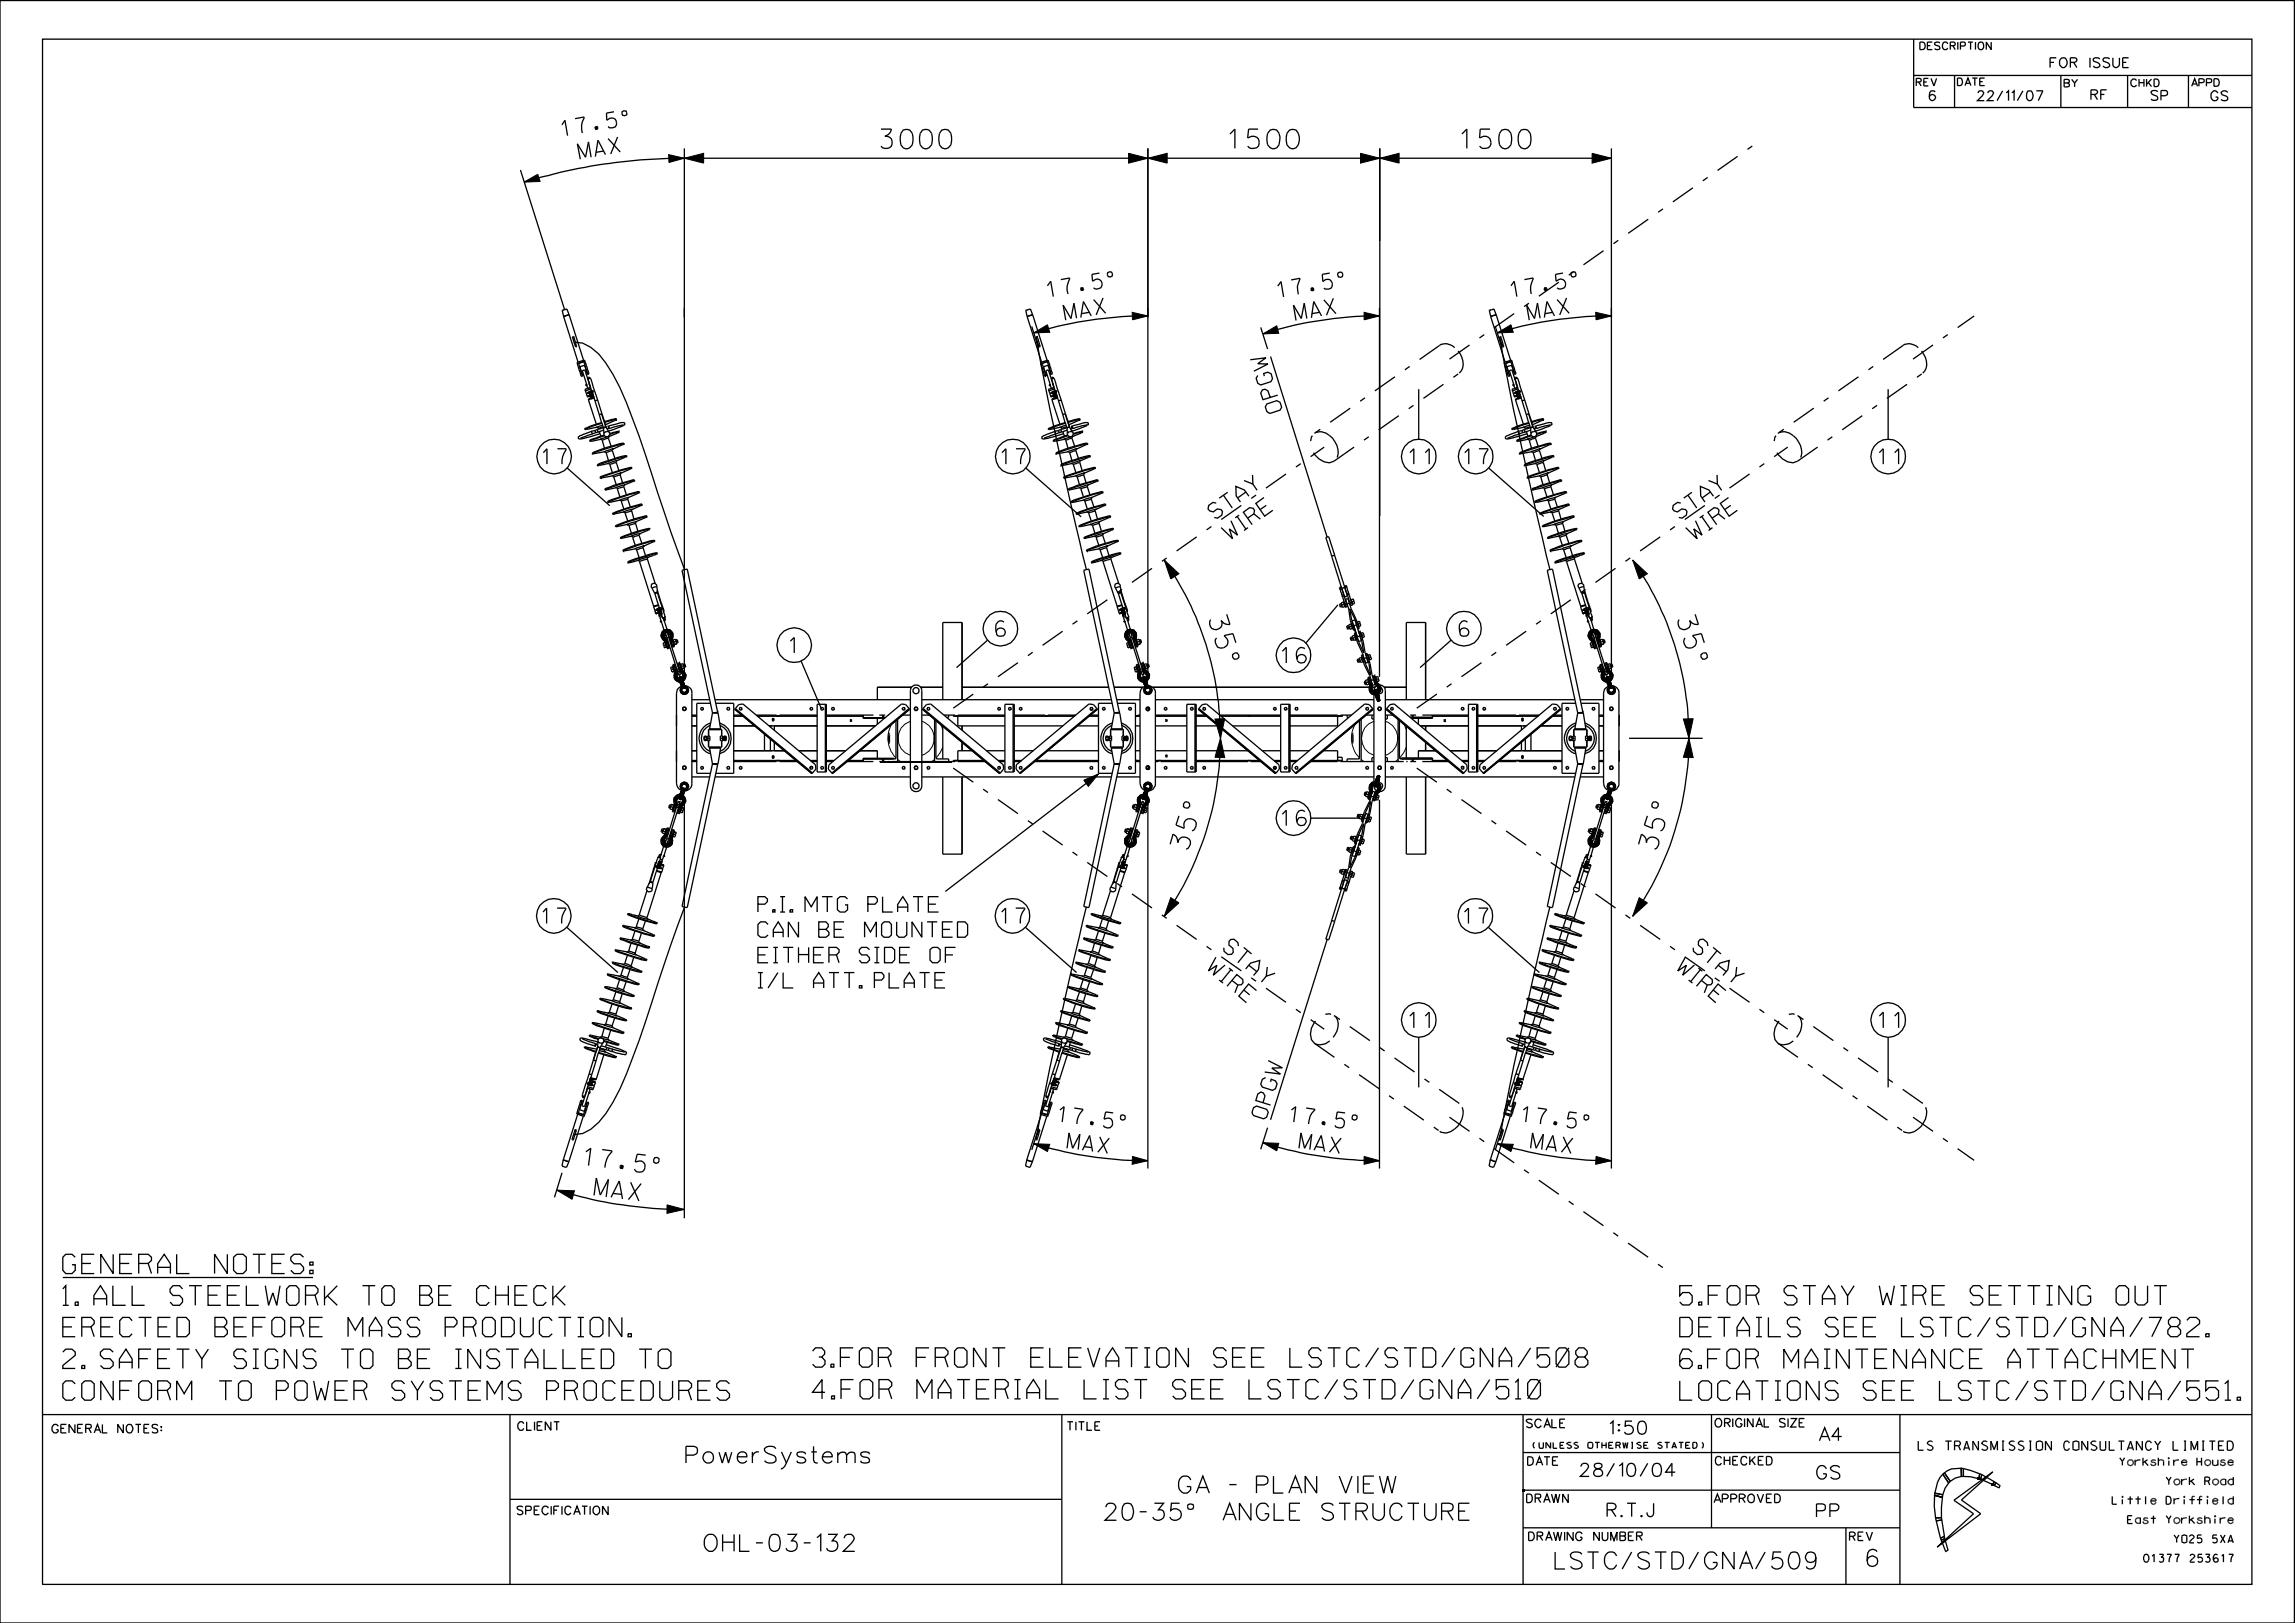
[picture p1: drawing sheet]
<svg xmlns="http://www.w3.org/2000/svg" width="297mm" height="210mm" viewBox="0 0 297 210" stroke-linecap="round" stroke-linejoin="round" font-family="sans-serif">
<defs><g id="words">
<text font-size="4" x="114" y="98.6">123</text>
<g font-size="2.5">
<text x="114" y="19.2">3000</text>
<text x="159" y="19.2">1500</text>
<text x="189" y="19.2">1500</text>
<text x="8.1" y="164.8">GENERAL NOTES:</text>
<text x="8.1" y="168.9">1. ALL STEELWORK TO BE CHECK</text>
<text x="8.1" y="173">ERECTED BEFORE MASS PRODUCTION.</text>
<text x="217.4" y="168.9">5.FOR STAY WIRE SETTING OUT</text>
<text x="217.4" y="173">DETAILS SEE LSTC/STD/GNA/782.</text>
<text x="8.1" y="177.1">2. SAFETY SIGNS TO BE INSTALLED TO</text>
<text x="105.2" y="176.9">3.FOR FRONT ELEVATION SEE LSTC/STD/GNA/508</text>
<text x="217.4" y="177.1">6.FOR MAINTENANCE ATTACHMENT</text>
<text x="8.1" y="181.2">CONFORM TO POWER SYSTEMS PROCEDURES</text>
<text x="105.2" y="181">4.FOR MATERIAL LIST SEE LSTC/STD/GNA/510</text>
<text x="217.4" y="181.2">LOCATIONS SEE LSTC/STD/GNA/551.</text>
</g>
<g font-size="2.2">
<text x="88.8" y="189.3">PowerSystems</text>
<text x="143" y="196.7">20-35^ ANGLE STRUCTURE</text>
<text x="152.5" y="193.2">GA - PLAN VIEW</text>
<text x="91.1" y="200.7">OHL-03-132</text>
<text x="201.2" y="203">LSTC/STD/GNA/509</text>
<text x="241.6" y="202.7">6</text>
</g>
<g font-size="2">
<text x="70.1" y="60.1">17</text>
<text x="129.5" y="60.1">17</text>
<text x="182.3" y="60.1">11</text>
<text x="189.4" y="60.1">17</text>
<text x="243" y="60.1">11</text>
<text x="128.8" y="82.3">6</text>
<text x="188.8" y="82.3">6</text>
<text x="102.1" y="84.5">1</text>
<text x="165.8" y="85.8">16</text>
<text x="165.8" y="106.8">16</text>
<text x="70.1" y="119.5">17</text>
<text x="98.1" y="118">P.I. MTG PLATE</text>
<text x="129.5" y="119.5">17</text>
<text x="189.3" y="119.5">17</text>
<text x="98.1" y="121.3">CAN BE MOUNTED</text>
<text x="98.1" y="124.6">EITHER SIDE OF</text>
<text x="98.1" y="127.8">I/L ATT. PLATE</text>
<text x="182.3" y="133">11</text>
<text x="243" y="133">11</text>
</g>
<g font-size="1.7">
<text x="208.4" y="185.6">1:50</text>
<text x="204.5" y="191">28/10/04</text>
<text x="235.1" y="191.4">GS</text>
<text x="235.5" y="186.4">A4</text>
<text x="208" y="196.2">R.T.J</text>
<text x="235.1" y="196.3">PP</text>
</g>
<g font-size="1.3">
<text x="265.3" y="8.7">FOR ISSUE</text>
<text x="249.7" y="13">6</text>
<text x="255.9" y="13">22/11/07</text>
<text x="270.6" y="12.9">RF</text>
<text x="278.4" y="13">SP</text>
<text x="286.1" y="13">GS</text>
</g>
<text font-size="1.2" x="248.2" y="187.6">LS TRANSMISSION CONSULTANCY LIMITED</text>
<g font-size="1.1">
<text x="6.7" y="185.4">GENERAL NOTES:</text>
<text x="67" y="185.1">CLIENT</text>
<text x="197.5" y="184.7">SCALE</text>
<text x="222" y="184.7">ORIGINAL SIZE</text>
<text x="197.7" y="189.6">DATE</text>
<text x="222" y="189.5">CHECKED</text>
<text x="66.9" y="196">SPECIFICATION</text>
<text x="197.6" y="194.4">DRAWN</text>
<text x="221.8" y="194.4">APPROVED</text>
<text x="197.8" y="199.3">DRAWING NUMBER</text>
<text x="239.3" y="199.3">REV</text>
</g>
<g font-size="1">
<text x="248" y="11.1">REV</text>
<text x="248.5" y="6.4">DESCRIPTION</text>
<text x="253.3" y="11.1">DATE</text>
<text x="267.1" y="11.3">BY</text>
<text x="275.8" y="11.2">CHKD</text>
<text x="283.6" y="11.2">APPD</text>
<text x="274.3" y="189.6">Yorkshire House</text>
<text x="273.3" y="194.6">Little Driffield</text>
<text x="275.3" y="197.1">East Yorkshire</text>
<text x="280.3" y="192.1">York Road</text>
<text x="277.4" y="202.1">01377 253617</text>
<text x="281.3" y="199.6">YO25 5XA</text>
</g>
<text font-size=".8" x="198.3" y="187.4">(UNLESS OTHERWISE STATED)</text>
</g></defs>
<g fill="none" stroke="#000" stroke-width=".17">
<path d="M0 .1h296.9v209.9h-296.9zM5.5 5.1h285.9v199.9h-285.9zM72.7 16.2l.4-.6 .3 2M74.4 15.4l1.2-.3a2.81 2.81 0 0 0-.2 2.1M77 16.5l.3-.1v.1v.2h-.2zM77.1 16.5l.2 .1h-.2zM78.1 19.5l-1 .2M78.7 17.9l1.6 1.8M79.5 14.5l-1 .1v1a.78 .78 0 0 1 1.1-.2 .66 .66 0 0 1 0 1 .66 .66 0 0 1-.9 0M79.9 17.7l-.9 2.2M80.5 14.5l.2-.2 .3 .1 .1 .4-.2 .2-.3-.1-.1-.2zM88.6 19.2v68.4"/>
<path d="M148.5 19.2v68.4M178.6 19.2v47.5M208.5 19.2v68.4M247.6 9.8h43.8M247.6 5.1v8.8h43.8M252.9 9.8v4.1M266.7 9.8v4.1M275.3 9.8v4.1M283.2 9.8v4.1M67.4 22l5.7 18.1M76.5 20.3l-.3-1.9-.4 1.9-1.1-1.7 .4 2M78.4 20l-1-1.9-.4 2.2"/>
<path d="M135.6 37l.4-.6 .3 2M137.3 36.2l1.1-.2v.1a2.29 2.29 0 0 0-.2 1.9M139.9 37.2l.3 .1v.1l-.1 .2-.2-.1zM140 37.4l.1-.1v.1h-.1zM141.5 38.8l1.6 1.7M142.3 35.3l-1 .2 .1 .9 .3-.2a.65 .65 0 0 1 .9 .7 .65 .65 0 0 1-1.1 .3M142.7 38.5l-.8 2.3M143.3 35.3l.3-.1h.2l.2 .3-.1 .2-.2 .1h-.3l-.1-.3zM165.4 37l.4-.6 .3 2M167.1 36.2l1.1-.2v.1a2.26 2.26 0 0 0-.2 2M169.7 37.3l.2-.1 .1 .1v.3h-.2l-.1-.1zM169.8 37.4h.1l-.1 .1z"/>
<path d="M171.3 38.8l1.6 1.8M172.1 35.3l-1 .2 .1 .9 .3-.2a.66 .66 0 0 1 .9 .7 .66 .66 0 0 1-1.1 .4M172.6 38.6l-.9 2.2M173.1 35.3l.3-.1h.3l.1 .3-.1 .3-.2 .1-.3-.1-.1-.2zM178.5 39.9v47.7M195.5 37l.5-.6 .3 2M197.3 36.2l1.1-.2v.1a2.52 2.52 0 0 0-.2 1.9M199.9 37.2l.3 .1v.1l-.1 .2-.2-.1zM199.9 37.4l.2-.1v.1h-.2zM201.5 38.8l1.6 1.7M202.3 35.3l-1 .2 .1 .9 .3-.2a.65 .65 0 0 1 .9 .7 .65 .65 0 0 1-1.1 .3M202.7 38.5l-.9 2.3"/>
<path d="M203.3 35.3l.3-.1h.2l.2 .3-.1 .2-.2 .1h-.3l-.1-.3zM208.5 20.5h-119.9a69.7 69.7 0 0 0-20.8 3.1M72.9 41l1.9 5.8M73.1 40.1l.3-.1 .3 .8M73.1 40.1l-.3 .1 .1 .8M73.7 40.8l-.8 .2M73.7 40.8l1.8 5.8M74.1 43.8l.3 .8M74.3 44.3l1.1 .1 1.1 .5 1 .9a22.1 22.1 0 0 1 3.6 6.3 227.2 227.2 0 0 1 4.9 14.2l2.6 7.4M74.3 43.7l-.1-.2-.1 .1v.2M74.3 43.7l.2 .9M74.3 43.7l-.2 .1"/>
<path d="M74.4 44.6l.1 .2M74.5 44.6l.1 .1M74.5 44.6h-.1M74.6 44.7v.2h-.1v-.1M74.6 44.7l-.1 .1M74.7 47.1l.2 .5M74.8 47l.3 .6M74.8 47l-.1 .1M75.1 47.6l.3 1.1h-.2l-.3-1.1M75.1 47.6h-.2M75.6 46.8l.1 .6M75.6 46.8l-.8 .2"/>
<path d="M75.6 46.8l-.7 .2M75.7 46.7l.2 .6M75.7 46.7l-.1 .1M75.7 46.7l-.1-.1-.9 .3v.2M75.8 50.6l.1 .3M75.8 49.8l.1 .1M75.8 49.8v.1h.2M75.9 50.9l.1 .4M75.9 48.5l.1-.1-.4-1.1-.5 .1 .3 1.2 .1-.1M75.9 47.3l.3 1-.1 .2-.4-1.1M75.9 47.3l-.2 .1M75.9 49.7l-.1 .1"/>
<path d="M75.9 49.7v.2M75.9 50.4h.1M75.9 49.9l.2 .4M76 51.3l.8-.2-.8 .2M76 51.3h.1M76.1 50.3l-.4 .1 .1 .2M76.2 51.8l1 3.1M76.2 50.9l.1 .1M76.2 51.6v.2M76.2 51.6l.6-.2zM76.2 49.6h.1M76.2 49.6l.1 .2"/>
<path d="M76.2 49.6l-.5-1.7h-.3l.5 1.8M76.3 51l.2 .5M76.3 49.8l.1 .3M76.3 49.8v.1M76.3 49.8h.1M76.4 50.6h.4l-.1 .2M76.4 50.6l.1 .2M76.4 50.6l-.3 .2v.1h.1M76.4 50.6l.1 .3M76.4 50.6l.2 .9M76.4 49l-.1-.2h-.2l.1 .2M76.4 50.1l-.3 .2"/>
<path d="M76.4 50.1h.1M76.5 50.8l-.3 .1M76.5 50.9l-.2 .1M76.5 50.9h-.3M76.5 50.8v.1M76.5 50.9l.1 .6M76.5 50.3l-.7 .3M76.6 51.5h-.1M76.6 55.8v.2l.1 .1M76.6 55.8l-1.5 .6a.23 .23 0 0 0-.3 .3 .23 .23 0 0 0 .4 .1l2.4-.7M76.6 51.5h.1M76.6 50.7l-.7 .2"/>
<path d="M76.7 50.8h.1M76.7 50.8h-.2M76.7 50.8l-.2 .1M76.7 50.8l.1 .6M76.7 56.1l-1.6 .6M76.7 56.1h.1M76.8 51.1l-.8 .2M76.8 51.4l-.2 .1M76.8 51.4l-.6 .2M76.9 51.5l-.7 .3M77 55.7l.1 .3M77 55.7l-.4 .1"/>
<path d="M77 51.9l.6 1.8M77.1 56l-.4 .1M77.1 56h.1M77.3 55.3l.1 .1M77.3 55.6l.1 .3M77.3 55.6l-.3 .1M77.3 51.8l-.3 .1M77.3 51.8l-.8-2.7a.18 .18 0 0 0-.2-.1 .18 .18 0 0 0-.1 .2l.8 2.7M77.3 51.8l.6 1.7M77.4 55.9h.1M77.4 55.9l-.3 .1M77.4 55.4l.1 .1"/>
<path d="M77.6 53.7l.5 1.7M77.6 55.8l.2 .7M77.7 56.8l.2 .2M77.9 54.7l-1.6 .5-.6 .2v.2M77.9 53.5l-.3 .2M77.9 53.5l.5 1.8M77.9 53.5h.1M77.9 54.8l-2.2 .8M77.9 57l.3 1M78 55l-.7 .3-1.6 .3M78.1 55.2l-.7 .2M78.1 55.3l-.8 .3"/>
<path d="M78.1 55.7l-.7 .2M78.1 55.4v.7M78.2 56.3l-1.6 .5-.3 .2v.1M78.2 56.4l-1.9 .7M78.2 58.4l.2 .2M78.4 55.3h-.2l-.1 .1M78.4 55.3h.1M78.4 55.3h-.1l-.2 .1M78.4 58.6l.3 1M78.4 55.3l.4 .6M78.7 60l-1.4 .2M78.7 60l.2 .1"/>
<path d="M78.7 56.7l-.8 .3M78.7 55.1l.1 .3M78.7 55.1l.6-.1a2.83 2.83 0 0 1 1.5-.3l.1 .1a.82 .82 0 0 1-.8 .5l-1.4 .5M78.7 56.7l.4 1M78.8 55.9a.58 .58 0 0 0-.7 .2M78.8 55.9a.38 .38 0 0 1-.2 .6 .38 .38 0 0 1-.5-.4M78.8 55.4l-.2 .1M78.8 56.5l-.1 .2M79.2 58.3l-.8 .3M79.2 58.3l.4 1M79.3 58.1l-1.1 .3h.1l-1.6 .3M79.3 58.1l-.1 .2"/>
<path d="M79.8 59.8l-.9 .3M79.8 59.8l.3 1.1M79.8 54.3h-.5l-1.1 .4M79.8 54.3l-1.5 .7M79.8 54.3v-.1h-.2l-1.4 .4M79.8 59.6v.2M80.1 55.9l-1.3 .6h.1l-1.2 .3h.1l-1.5 .3M80.1 55.9v-.1l-1.2 .3M80.1 55.9l-1.2 .3M80.7 55l-1.9 .4M80.8 57.4l-1.5 .7M80.8 57.4l-.1-.1a17 17 0 0 0-4 1.3v.1"/>
<path d="M80.8 57.4l-1.3 .3-2.8 1M81.1 59l-1.3 .6-1.1 .4M81.1 59h-.2l-1 .2-2.1 .7-.5 .2v.1M81.1 59l-1.9 .5-1.9 .7M132.9 41l1.9 5.8M133.5 42.2l.9 2.9M133.6 40.8l-.7 .2M133.6 40.8l-.3-.8-.3 .1-.2 .1 .1 .8M133.6 40.8l1.9 5.8M134.1 43.8l.3 .8M134.3 44.3l-.1 .1a431.3 431.3 0 0 0 6.4 29.3M134.3 43.7l-.1-.2-.1 .1v.2"/>
<path d="M134.3 43.7l.2 .9M134.3 43.7l-.2 .1M134.4 44.6l.1 .2M134.5 44.6l.1 .1M134.5 44.6h-.1M134.6 44.7v.2h-.1v-.1M134.6 44.7l-.1 .1M134.7 47.1l.2 .5M134.8 47l.2 .6M134.8 47l-.1 .1M135 47.6l.4 1.1h-.2l-.3-1.1M135 47.6h-.1"/>
<path d="M135.5 46.8l.2 .6M135.5 46.8l-.7 .2M135.6 46.8l-.7 .2M135.7 46.7l.1 .6M135.7 46.7l-.1-.1-.9 .3v.2M135.7 46.7l-.2 .1M135.8 50.6v.3M135.8 49.8v.1h.2M135.8 49.8l.1 .1M135.8 50.9l.2 .4M135.8 48.5l.2-.1-.4-1.1-.6 .1 .4 1.2 .1-.1M135.8 47.3l.4 1-.1 .2-.4-1.1"/>
<path d="M135.8 47.3l-.1 .1M135.9 49.7l-.1 .1M135.9 49.7v.2M135.9 50.4h.1M135.9 49.9l.2 .4M136 51.3h.1M136 51.3l.7-.2-.7 .2M136.1 50.3l-.4 .1 .1 .2M136.1 51.8l1.1 3.1M136.2 50.9l.1 .1M136.2 51.6l-.1 .2M136.2 51.6l.6-.2z"/>
<path d="M136.2 49.6h.1M136.2 49.6l.1 .2M136.2 49.6l-.5-1.7h-.4l.6 1.8M136.3 51l.1 .5M136.3 49.8l.1 .3M136.3 49.8v.1M136.3 49.8h.1M136.4 50.6h.3v.2M136.4 50.6v.2M136.4 50.6l-.3 .2v.1h.1M136.4 50.6v.3M136.4 50.6l.2 .9"/>
<path d="M136.4 49l-.1-.2h-.2v.2M136.4 50.1h.1M136.4 50.1l-.3 .2M136.4 50.8l-.2 .1M136.4 50.9l-.1 .1M136.4 50.9h-.2M136.4 50.8v.1M136.4 50.9l.2 .6M136.5 50.3l-.7 .3M136.6 50.7l-.8 .2M136.6 51.5h-.2M136.6 55.8v.2l.1 .1"/>
<path d="M136.6 55.8l-1.6 .6a.23 .23 0 0 0-.2 .3 .23 .23 0 0 0 .4 .1l2.4-.7M136.6 51.5h.1M136.7 50.8h.1M136.7 50.8h-.3M136.7 50.8l-.3 .1M136.7 50.8l.1 .6M136.7 56.1l-1.6 .6M136.7 56.1h.1M136.7 51.1l-.7 .2M136.8 51.4l-.2 .1M136.8 51.4l-.6 .2M136.9 51.5l-.8 .3"/>
<path d="M137 55.7l.1 .3M137 55.7l-.4 .1M137 51.9l.5 1.8M137.1 56l-.4 .1M137.1 56h.1M137.2 55.3l.2 .1M137.3 55.6l.1 .3M137.3 55.6l-.3 .1M137.3 51.8l-.3 .1M137.3 51.8l-.8-2.7a.18 .18 0 0 0-.2-.1 .18 .18 0 0 0-.2 .2l.9 2.7M137.3 51.8l.6 1.7M137.4 55.9h.1"/>
<path d="M137.4 55.9l-.3 .1M137.4 55.4l.1 .1M137.5 53.7l.6 1.7M137.5 55.8l.3 .7M137.7 56.8l.2 .2M137.8 54.7l-1.5 .5-.6 .2v.2M137.8 53.5l-.3 .2M137.8 53.5l.6 1.8M137.8 53.5h.1M137.9 54.8l-2.2 .8M137.9 53.5l.5 1.8M137.9 57l.3 1"/>
<path d="M138 55l-.8 .3-1.5 .3M138 55.2l-.6 .2M138 55.3l-.7 .3M138.1 55.7l-.7 .2M138.1 55.4v.7M138.2 56.3l-1.6 .5-.3 .2v.1M138.2 56.4l-1.9 .7M138.2 58.4l.2 .2M138.4 55.3l-.3 .1M138.4 55.3h.1M138.4 55.3h-.1l-.2 .1M138.4 58.6l.3 1"/>
<path d="M138.4 55.3l.4 .6M138.7 60l-1.4 .2M138.7 60l.2 .1M138.7 56.7l-.8 .3M138.7 55.1l.1 .3M138.7 55.1l.6-.1a2.83 2.83 0 0 1 1.5-.3 .46 .46 0 0 1-.5 .5l-1.6 .6M138.7 55.1v.2l.1 .1M138.7 56.7l.4 1M138.8 55.9a.58 .58 0 0 0-.7 .2M138.8 55.9a.38 .38 0 0 1-.2 .6 .38 .38 0 0 1-.5-.4M138.8 55.4l-.2 .1M138.8 56.5l-.1 .2"/>
<path d="M139.2 58.3l-.8 .3M139.2 58.3l.4 1M139.3 58.1l-1.1 .3h.1l-1.6 .3M139.3 58.1l-.1 .2M139.3 41.2l-.3-2-.4 2-1-1.7 .3 1.9M139.7 59.8l-.8 .3M139.7 59.8l.3 1.1M139.8 54.3h-.5l-1.1 .4M139.8 54.3l-1.5 .7M139.8 54.3l-.1-.1h-.1l-1.4 .4M139.8 59.6l-.1 .2M140.1 55.9l-1.3 .6h.1l-1.2 .3h.1l-1.5 .3"/>
<path d="M140.1 55.9l-1.2 .3M140.1 55.9v-.1l-1.2 .3M140.7 55l-1.9 .4M140.8 57.4l-1.4 .3-2.7 1M140.8 57.4l-1.5 .7M140.8 57.4l-.1-.1a17 17 0 0 0-4 1.3v.1M141 40.4l-1 .2M141.1 59l-1.9 .5-1.9 .7M141.1 59l-1.3 .6-1.1 .4M141.1 59h-.2l-1 .2-2.1 .7-.4 .2-.1 .1M141.2 40.9l-1-1.9-.3 2.1M148.5 40.9a50.1 50.1 0 0 0-14.7 2.2"/>
<path d="M161.8 46.6l2-.3-1 .8h1.3l-1.8 .9M162.8 48.6l-.2 .4 .2 .6 .4 .2 1.3-.4 .2-.4-.2-.6-.4-.2-.6 .1 .1 .4M163.2 42.4l.8 2.8M164 52.3l1.2-.5 .5 .3 .2 .6-.2 .4-1.4 .4-.3-.2-.3-.7zM164.4 46.1l7.3 23.4M165.4 51.1l-2 .6-.2-.8 .2-.5h.3l.4 .2 .3 .8M169.1 41.2l-.3-2-.4 2-1-1.7 .3 2M170.8 40.4l-1 .2M171 40.9l-1-1.9-.3 2.1M178.5 40.9a50.6 50.6 0 0 0-15.1 2.3M183.6 50.4v6.4M192.9 41l1.9 5.8"/>
<path d="M193.5 42.2l.9 2.9M193.6 40.8l-.7 .2M193.6 40.8l-.3-.8-.3 .1-.3 .1 .2 .8M193.6 40.8l1.9 5.8M194.1 43.8l.3 .8M194.3 44.3l-.1 .1a431.3 431.3 0 0 0 6.4 29.3M194.3 43.7l-.1-.2-.1 .1v.2M194.3 43.7l.2 .9M194.3 43.7l-.2 .1M194.4 44.6v.2M194.5 44.6l.1 .1M194.5 44.6h-.1"/>
<path d="M194.6 44.7v.2h-.1l-.1-.1M194.6 44.7l-.2 .1M194.7 47.1l.2 .5M194.8 47l.2 .6M194.8 47l-.1 .1M195 47.6l.4 1.1h-.2l-.3-1.1M195 47.6h-.1M195.5 46.8l.2 .6M195.5 46.8l-.7 .2M195.5 46.8l-.6 .2M195.7 46.7l.1 .6M195.7 46.7l-.2 .1"/>
<path d="M195.7 46.7l-.1-.1-1 .3 .1 .2M195.7 50.6l.1 .3M195.8 49.8l.1 .1M195.8 49.8v.1h.2M195.8 50.9l.2 .4M195.8 48.5l.2-.1-.4-1.1-.6 .1 .4 1.2 .1-.1M195.8 47.3l.4 1-.2 .2-.3-1.1M195.8 47.3l-.1 .1M195.9 49.7l-.1 .1M195.9 49.7v.2M195.9 50.4h.1M195.9 49.9l.1 .4"/>
<path d="M196 51.3h.1M196 51.3l.7-.2-.7 .2M196 50.3l-.3 .1v.2M196.1 51.8l1 3.1M196.2 50.9l.1 .1M196.2 51.6l-.1 .2M196.2 51.6l.6-.2zM196.2 49.6h.1M196.2 49.6l.1 .2M196.2 49.6l-.5-1.7h-.4l.6 1.8M196.3 51l.1 .5M196.3 49.8l.1 .3"/>
<path d="M196.3 49.8v.1M196.3 49.8h.1M196.3 50.6h.4l-.1 .2M196.3 50.6l.1 .2M196.3 50.6l-.3 .2v.1h.2M196.3 50.6l.1 .3M196.3 50.6l.3 .9M196.3 49v-.2h-.2v.2M196.4 50.1h.1M196.4 50.1l-.4 .2M196.4 50.8l-.2 .1M196.4 50.9l-.1 .1"/>
<path d="M196.4 50.9h-.2M196.4 50.8v.1M196.4 50.9l.2 .6M196.5 50.3l-.8 .3M196.6 50.7l-.8 .2M196.6 50.8l-.2 .1M196.6 51.5h-.2M196.6 55.8v.2l.1 .1M196.6 55.8l-1.7 .7a.18 .18 0 0 0-.1 .2 .18 .18 0 0 0 .2 .1l2.6-.7M196.6 50.8l.2 .6M196.6 51.5h.1M196.6 50.8h-.2"/>
<path d="M196.6 50.8h.1M196.7 56.1l-1.6 .6M196.7 56.1h.1M196.7 51.1l-.7 .2M196.8 51.4l-.2 .1M196.8 51.4l-.6 .2M196.8 51.5l-.7 .3M197 55.7l.1 .3M197 55.7l-.4 .1M197 51.9l.5 1.8M197.1 56l-.4 .1M197.1 56h.1"/>
<path d="M197.2 55.3l.2 .1M197.3 55.6l.1 .3M197.3 55.6l-.3 .1M197.3 51.8l-.3 .1M197.3 51.8l-.8-2.7a.18 .18 0 0 0-.3-.1 .18 .18 0 0 0-.1 .2l.9 2.7M197.3 51.8l.6 1.7M197.4 55.9h.1M197.4 55.9l-.3 .1M197.4 55.4v.1M197.5 53.7l.6 1.7M197.5 55.8l.2 .7M197.7 56.8l.2 .2"/>
<path d="M197.8 54.7l-1.5 .5-.6 .2v.2M197.8 53.5l-.3 .2M197.8 53.5l.6 1.8M197.8 53.5h.1M197.9 54.8l-2.2 .8M197.9 53.5l.5 1.8M197.9 57l.3 1M198 55l-.8 .3-1.5 .3M198 55.2l-.6 .2M198 55.3l-.7 .3M198.1 55.7l-.7 .2M198.1 55.4v.7"/>
<path d="M198.2 56.3l-1.6 .5-.3 .2v.1M198.2 56.4l-1.9 .7M198.2 58.4l.2 .2M198.4 55.3h-.2l-.1 .1M198.4 55.3h.1M198.4 55.3h-.1l-.2 .1M198.4 58.6l.3 1M198.4 55.3l.4 .6M198.7 60l-1.4 .2M198.7 60l.2 .1M198.7 56.7l-.8 .3M198.7 55.1l.1 .3"/>
<path d="M198.7 55.1l.6-.1a2.83 2.83 0 0 1 1.4-.3h.1a.46 .46 0 0 1-.5 .5l-1.6 .6M198.7 55.1v.2l.1 .1M198.7 56.7l.4 1M198.8 55.9a.58 .58 0 0 0-.7 .2M198.8 55.9a.38 .38 0 0 1-.2 .6 .38 .38 0 0 1-.5-.4M198.8 55.4l-.3 .1M198.8 56.5l-.1 .2M199.2 58.3l-.8 .3M199.2 58.3l.4 1M199.3 58.1l-1.1 .3-1.6 .3M199.3 58.1l-.1 .2M199.3 41.2l-.3-2-.4 2-1-1.7 .3 1.9"/>
<path d="M199.7 59.8l-.8 .3M199.7 59.8l.3 1.1M199.8 54.3h-.5l-1.1 .4M199.8 54.3l-1.5 .7M199.8 54.3l-.1-.1h-.1l-1.4 .4M199.8 59.6l-.1 .2M200.1 55.9l-1.3 .6-1.1 .3-1.4 .3M200.1 55.9v-.1l-1.2 .3M200.1 55.9l-1.2 .3M200.7 55l-1.9 .4M200.7 57.4l-1.4 .7M200.7 57.4v-.1a17 17 0 0 0-4.1 1.3v.1"/>
<path d="M200.7 57.4l-1.3 .3-2.8 1M201 40.4l-1.1 .2M201.1 59l-1.9 .5-1.9 .7M201.1 59l-1.3 .6-1.1 .4M201.1 59h-.2l-1 .2-2.1 .7-.4 .2-.1 .1M201.2 40.9l-1-1.9-.3 2.1M208.5 40.9a50.1 50.1 0 0 0-14.7 2.2M244.3 50.4v6.4M73.4 60.6l5.5 4.8M78.9 60.1l.3 1.1M79.2 61.6l-1.5 .3M79.2 61.6l.2 .1"/>
<path d="M79.4 61.7l.4 1M79.7 63.1l.2 .1M79.9 63.2l.3 1.1M80.2 64.7l-1.5 .3M80.2 64.7l.2 .1M80.3 61.5l-.9 .2M80.3 61.5l.3 1M80.3 61.2v.3M80.4 64.8l.3 1.1M80.7 66.2l.2 .2M80.7 63l-.8 .2M80.7 63l.4 1"/>
<path d="M80.8 62.8l-.1 .2M80.9 66.4l.3 1M81.2 67.8l.2 .2M81.2 64.6l-.8 .2M81.2 64.6l.4 1M81.3 64.4l-1.1 .3M81.3 64.4l-.1 .2M81.4 68l.3 1M81.7 69.4l.2 .1M81.7 66.1l-.8 .3M81.7 66.1l.3 1.1M81.8 60.6a19.4 19.4 0 0 0-4.1 1.3"/>
<path d="M81.8 60.6l-1.5 .6-1.1 .4M81.8 60.6l-.2-.1-1.2 .3-2.6 .9h-.2l.1 .2M81.8 65.9l-.1 .2M81.9 69.5l.3 1.1M82.1 62.2l-1.3 .6h.1l-2.6 .6M82.1 62.2a17.7 17.7 0 0 0-3.8 1.2M82.1 62.2l-.2-.1-2.5 .7-1 .4-.1 .1v.1M82.2 71l-1.6 .3M82.2 71l.2 .1M82.3 67.7l-.9 .3M82.3 67.7l.2 1M82.3 67.5l-1.1 .4-1.5 .2"/>
<path d="M82.3 67.5v.2M82.4 71.1l.3 1.1M82.6 72.5l-1.3 .3M82.6 72.5l.2 .2M82.7 69.3l-.8 .2M82.7 69.3l.4 1M82.8 63.7a21.7 21.7 0 0 0-4.1 1.3M82.8 63.7l-1.5 .7M82.8 63.7l-.1-.1a21.7 21.7 0 0 0-4.1 1.3l.1 .1M82.8 72.7l1.8 5.7M82.8 69l-.1 .3M83.1 65.3l-1.3 .6-2.5 .6"/>
<path d="M83.1 65.3a17.7 17.7 0 0 0-3.8 1.2M83.1 65.3v-.1a19.1 19.1 0 0 0-3.9 1.2l.1 .1M83.2 70.9l-.8 .2M83.2 70.9l.3 1M83.3 70.6l-.1 .3M83.7 66.9a17 17 0 0 0-4 1.2M83.7 66.9l-1.4 .6M83.7 66.9v-.2a19.4 19.4 0 0 0-4.1 1.4h.1M83.8 72.3l-1 .4M83.8 72.3l1 3.2M83.9 72.1l-1.4 .4h.1M83.9 72.1l-.1 .2"/>
<path d="M84.1 68.5l-1.3 .6v-.1l-.9 .3-.2 .1-1.4 .3M84.1 68.5l-1.2 .2-2.1 .7-.5 .3M84.1 68.5v-.1a17.7 17.7 0 0 0-3.8 1.2v.1M84.4 76.1l.3 .6M84.6 78.4v.1M84.6 78.5l.2 .5M84.7 76.7l.1 .1M84.8 70l-1.5 .7 .1-.1-1 .3-.2 .1M84.8 70l-.1-.1a18.2 18.2 0 0 0-4.1 1.3v.1M84.8 70a18.2 18.2 0 0 0-4.2 1.3M84.8 79l.1 .4M84.8 76.8l.9 3"/>
<path d="M84.9 79.4l.6-.2-.6 .2M84.9 79.4h.1M85 75.9a.37 .37 0 0 0-.5-.4 .37 .37 0 0 0-.1 .6M85 75.9l-.6 .2M85 75.9l.1 .7M85 76.3l.6 1.8M85.1 71.6l-1.2 .5M85.1 71.6l-.2-.1-1 .3-2.1 .7-.6 .2 .1 .1M85.1 71.6l-.6 .1-2.1 .6-1.1 .5M85.1 76.6l-.4 .1M85.1 76.7l1 3M85.1 76.7l-.3 .1"/>
<path d="M85.1 79h.1M85.1 76.6v.1M85.1 79l.2 .6M85.2 78.7h.4l-.1 .2M85.2 78.7l.1 .2M85.2 78.7l-.3 .2 .2 .1M85.2 78.7l.3 .8M85.2 78.3l-.6 .2M85.2 78.3l-.6 .1M85.3 78.9l-.2 .1M85.3 79h-.2M85.3 78.9v.1"/>
<path d="M85.3 79l.2 .5M85.4 78.8l-.6 .2M85.4 79.9l.2 .4M85.5 78.9h.1M85.5 78.9h-.2M85.5 78.9l-.2 .1M85.5 79.5l-.2 .1M85.5 79.5h.1M85.5 78.9l.2 .6M85.5 79.2l-.6 .2M85.6 78.1v.1M85.6 78.2h.1"/>
<path d="M85.6 79.4l-.3 .1 .1 .4M85.6 78.2l.2 .4M85.7 79.5h-.2M85.7 79.8l.2 .2M85.7 79.8l-.3 .1M85.8 78.6l.1 .4M85.8 78.6l-.1 .1M85.9 80h.1M85.9 79v.1M85.9 79.1h.1M85.9 80h.2M86 80h-.1"/>
<path d="M86 80h.1M86.1 79.7a.2 .2 0 0 1-.2 .3 .2 .2 0 0 1-.2-.2M86.1 79.7l-.1 .3M86.1 80v.2M132.8 60.6l7.1 6.3M138.9 60.1l.3 1.1M139.2 61.6l-1.5 .3M139.2 61.6l.2 .1M139.4 61.7l.3 1M139.7 63.1l.2 .1M139.9 63.2l.3 1.1M140.2 64.7l-1.6 .3"/>
<path d="M140.2 64.7l.2 .1M140.3 61.5l-.9 .2M140.3 61.5l.2 1M140.3 61.2v.3M140.4 64.8l.3 1.1M140.7 66.2l.2 .2M140.7 63l-.8 .2M140.7 63l.4 1M140.8 62.8l-.1 .2M140.9 66.4l.3 1M141.2 67.8l.2 .2M141.2 64.6l-.8 .2"/>
<path d="M141.2 64.6l.4 1M141.3 64.4l-.1 .2M141.4 68l.3 1M141.7 69.4l.2 .1M141.7 66.1l-.8 .3M141.7 66.1l.3 1.1M141.8 60.6a19.4 19.4 0 0 0-4.1 1.3M141.8 60.6l-1.5 .6-1.1 .4M141.8 60.6l-.2-.1-1.2 .3-2.6 .9h-.2l.1 .2M141.8 65.9l-.1 .2M141.9 69.5l.3 1.1M142.1 62.2l-1.3 .6-2.5 .6"/>
<path d="M142.1 62.2l-.2-.1-2.5 .7-1 .4-.1 .1v.1M142.1 62.2a17.7 17.7 0 0 0-3.8 1.2M142.2 71l-1.6 .3M142.2 71l.2 .1M142.2 67.7l-.8 .3M142.2 67.7l.3 1M142.3 67.5l-1.1 .4-1.6 .2M142.3 67.5l-.1 .2M142.4 71.1l.3 1.1M142.6 72.5l-1.3 .3M142.6 72.5l.1 .2M142.7 69.3l-.8 .2"/>
<path d="M142.7 69.3l.3 1M142.7 63.7l-1.4 .7h.1l-1.2 .3M142.7 63.7v-.1a21.7 21.7 0 0 0-4.1 1.3v.1M142.7 63.7a21.7 21.7 0 0 0-4.1 1.3M142.7 72.7l1.9 5.7M142.8 69l-.1 .3M143.1 65.3l-1.3 .6-2.5 .6M143.1 65.3v-.1a19.1 19.1 0 0 0-3.9 1.2l.1 .1M143.1 65.3a17.7 17.7 0 0 0-3.8 1.2M143.2 70.9l-.8 .2M143.2 70.9l.3 1M143.3 70.6l-.1 .3"/>
<path d="M143.7 66.9a18.2 18.2 0 0 0-4.1 1.2M143.7 66.9l-1.4 .6M143.7 66.9v-.2a19.4 19.4 0 0 0-4.1 1.4M143.8 72.3l-1.1 .4M143.8 72.3l1 3.2M143.8 72.1l-1.3 .4h.1M143.8 72.1v.2M144.1 68.5l-1.4 .6 .1-.1-.9 .3-.2 .1-1.4 .3M144.1 68.5v-.1a17.7 17.7 0 0 0-3.8 1.2v.1M144.1 68.5l-1.2 .2-2.1 .7-.5 .3M144.4 76.1l.3 .6M144.6 78.4v.1"/>
<path d="M144.6 78.5l.1 .5M144.7 76.7v.1M144.7 70a18.2 18.2 0 0 0-4.1 1.3M144.7 70l-1.4 .7-.9 .2-.2 .1M144.7 70v-.1a18.2 18.2 0 0 0-4.1 1.3v.1M144.7 79l.1 .4M144.7 76.8l1 3M144.8 79.4l.7-.2-.6 .2M144.8 79.4h.1M144.9 79.4h.1M145 75.9a.37 .37 0 0 0-.5-.4 .37 .37 0 0 0-.1 .6M145 75.9l-.6 .2"/>
<path d="M145 75.9l.1 .7M145 76.3l.6 1.8M145.1 71.6l-.6 .1-2.1 .6-1.1 .5M145.1 71.6l-1.3 .5M145.1 71.6l-.2-.1-1.1 .3-2 .7-.4 .1-.2 .1 .1 .1M145.1 76.6l-.4 .1M145.1 76.7l.9 3M145.1 76.7l-.4 .1M145.1 79h.1M145.1 76.6v.1M145.1 79l.2 .6M145.2 78.7h.4l-.1 .2"/>
<path d="M145.2 78.7l.1 .2M145.2 78.7l-.3 .2 .2 .1M145.2 78.7l.3 .8M145.2 78.3l-.6 .2M145.2 78.3l-.6 .1M145.3 78.9l-.2 .1M145.3 79h-.2M145.3 78.9v.1M145.3 79l.2 .5M145.4 78.8l-.7 .2M145.4 79.9l.1 .4M145.5 78.9h.1"/>
<path d="M145.5 78.9h-.2M145.5 78.9l-.2 .1M145.5 79.5l-.2 .1M145.5 79.5h.1M145.5 78.9l.2 .6M145.5 79.2l-.6 .2M145.5 78.1h.1v.1M145.5 78.2h.1M145.6 79.4l-.3 .1 .1 .4M145.6 78.2l.2 .4M145.7 79.5h-.2M145.7 79.8l.1 .2"/>
<path d="M145.7 79.8l-.3 .1M145.8 78.6l.1 .4M145.8 78.6l-.1 .1M145.8 80h.1M145.9 79.1h.1M145.9 80h.1M145.9 79v.1M145.9 79l-.1 .1M145.9 79.1h-.1M145.9 80h-.1M146 80h-.1M146 80h.1"/>
<path d="M146 79.7a.2 .2 0 0 1-.1 .3 .2 .2 0 0 1-.2-.2M146 79.7v.3M146 80l.1 .2M150.7 72.5a40.2 40.2 0 0 1 0 46.1M157.4 65.1l-.4-.1-.6 .4-.1 .5 .2 .2 .5 .1 .5-.3h.5l.2 .3-.1 .5-.5 .3h-.5M158.3 64.1l1.2 1.6M158.7 79.5l.5 1.3a1.13 1.13 0 0 1-1.2-.5 .81 .81 0 0 1-.8 1.2 .81 .81 0 0 1-.5-1.3M158.9 63.7l-1.1 .8M159.3 67.4l.8 1.8-1-.8 .4 1.3-1.5-1.4M160.1 66.8l1.1 1.7M160.4 66.7l-.5 .3M161.2 63.7l-1 .7"/>
<path d="M161.5 68.3l-.5 .3M161.6 64.2l-.6-.8-1.1-.5 .1 1.3 .5 .8M162.1 61.5v1.1l-1.1-.4M162.1 62.6l.6 .8M162.3 66.5l-.8 .5M163.1 67.2l-.8-.7v-.5l-.1-.2-.5-.1-.8 .6 1.2 1.6M163.6 64.4l-1.1 .7 1.2 1.7 1-.8M163.9 65.4l-.8 .5M172.3 72l1.3 4.1M172.7 71.9l-.4 .1M172.7 71.8l-.7-2.3h-.2h-.2l.7 2.5M172.7 71.9l1.3 4.1"/>
<path d="M172.7 71.8v.1M172.7 71.9h.1M172.7 71.8h.1M173.1 78.3l-4.1 4.9M173.4 76.1v.2M173.4 76.3l.3 .7M173.5 78.3h.1M173.6 78.1l-.2 .1 .1 .4 .2-.1M173.6 76.1l.1 .1M173.6 75.9l-.2 .1v.1M173.6 76v.1M173.6 76h.1"/>
<path d="M173.6 76l-.2 .1M173.6 76.1h.1M173.7 76.2l.2 .7M173.7 77v.2M173.7 76.1l.2 .7a.28 .28 0 0 0 .1 .3 .28 .28 0 0 0 .3 0v-.2M173.7 76.2l-.3 .1M173.7 77.2l.3 1M173.9 77.8l.3 .7-.1 .1zM173.9 76.9v.2M173.9 77.9l-.3 .1 .1 .6 .3-.1M173.9 76.9l-.2 .1M173.9 78.2l-.2 .1"/>
<path d="M173.9 77.1l-.2 .1M173.9 77.1l.3 1M174 75.8h.2M174 75.9h.1M174 75.9l.1 .2M174 76l.3 .9M174 76l-.3 .1M174.1 76.1l.2 .7M174.2 75.8l.1 .2M174.2 78.1l.2 .4-.2 .1-.2-.4M174.2 77.9h.1M174.2 75.8l-.2 .1"/>
<path d="M174.2 78.1l-.2 .1M174.3 76l.2 .7M174.3 76.9h.1M174.3 76l-.2 .1M174.3 76.8v.1M174.3 76.9l.1 .1M174.3 78.1l.2 .7 .3 1.5 .2 .6M174.4 78.3h-.1M174.4 77l.3 1M174.5 76.7l.1 .2M174.5 77.8h.1M174.5 76.7l-.2 .1"/>
<path d="M174.6 76.9l-.2 .1M174.6 76.9l.3 1M174.6 78l-.1-.5h-.4l.2 .6M174.6 78l-.3 .1M174.6 78l1.1 2.7M174.7 78.2h.1M174.8 77.5l.3 .7-.1 .1M174.9 77.9l.1 .4h-.2l-.1-.3M174.9 77.6l.2-.1 .2 .6-.3 .1M174.9 77.9l-.2 .1M175.2 77.8l-.2 .1M192.7 60.6l7.1 6.2"/>
<path d="M198.9 60.1l.3 1.1M199.2 61.6l-1.5 .3M199.2 61.6l.2 .1M199.4 61.7l.3 1M199.7 63.1l.2 .1M199.9 63.2l.3 1.1M200.2 64.7l-1.6 .3M200.2 64.7l.2 .1M200.2 61.5l-.8 .2M200.2 61.5l.3 1M200.3 61.2l-.1 .3M200.4 64.8l.3 1.1"/>
<path d="M200.7 66.2l.2 .2M200.7 63l-.8 .2M200.7 63l.3 1M200.8 62.8l-.1 .2M200.9 66.4l.3 1M201.2 67.8l.2 .2M201.2 64.6l-.8 .2M201.2 64.6l.3 1M201.3 64.4l-.1 .2M201.4 68l.3 1M201.7 69.4l.1 .1M201.7 60.6a20.1 20.1 0 0 0-4 1.3"/>
<path d="M201.7 60.6l-1.4 .6-1.1 .4M201.7 60.6v-.1h-.2l-1.1 .3-2.7 .9h-.1l.1 .2M201.7 66.1l-.8 .3M201.7 66.1l.3 1.1M201.8 65.9l-.1 .2M201.8 69.5l.4 1.1M202.1 62.2l-1.4 .6h.1l-2.5 .6M202.1 62.2a17.7 17.7 0 0 0-3.8 1.2M202.1 62.2l-.2-.1-2.5 .7-1 .4-.2 .1 .1 .1M202.2 71l-1.6 .3M202.2 71l.2 .1M202.2 67.7l-.8 .3"/>
<path d="M202.2 67.7l.3 1M202.3 67.5l-1.1 .4-1.6 .2M202.3 67.5l-.1 .2M202.4 71.1l.3 1.1M202.6 72.5l-1.3 .3M202.6 72.5l.1 .2M202.7 69.3l-.9 .2M202.7 69.3l.3 1M202.7 63.7a21.7 21.7 0 0 0-4.1 1.3M202.7 63.7l-1.4 .7-1.1 .3M202.7 63.7v-.1a21.7 21.7 0 0 0-4.1 1.3v.1M202.7 72.7l1.9 5.7"/>
<path d="M202.8 69l-.1 .3M203.1 65.3l-1.4 .6h.1l-2.5 .6M203.1 65.3v-.1a19.1 19.1 0 0 0-3.9 1.2l.1 .1M203.1 65.3a17.7 17.7 0 0 0-3.8 1.2M203.2 70.9l-.8 .2M203.2 70.9l.3 1M203.3 70.6l-.1 .3M203.7 66.9a18.2 18.2 0 0 0-4.1 1.2M203.7 66.9l-1.4 .6M203.7 66.9v-.2a19.4 19.4 0 0 0-4.1 1.4M203.8 72.3l-1.1 .4M203.8 72.3l1 3.2"/>
<path d="M203.8 72.1l-1.3 .4h.1M203.8 72.1v.2M204.1 68.5l-1.4 .6 .1-.1-1 .3-.1 .1-1.4 .3M204.1 68.5l-.1-.1a17.7 17.7 0 0 0-3.8 1.2l.1 .1M204.1 68.5l-1.2 .2-2.1 .7-.5 .3M204.3 76.1l.4 .6M204.6 78.4v.1M204.6 78.5l.1 .5M204.7 79l.1 .4M204.7 76.7v.1M204.7 70l-1.5 .7-.8 .2-.2 .1M204.7 70v-.1a18.2 18.2 0 0 0-4.1 1.3v.1"/>
<path d="M204.7 70a16.6 16.6 0 0 0-4.1 1.3M204.7 76.8l1 3M204.8 79.4l.7-.2-.6 .2M204.8 79.4h.1M204.9 79.4h.1M205 75.9a.37 .37 0 0 0-.5-.4 .37 .37 0 0 0-.2 .6M205 75.9l-.7 .2M205 75.9l.1 .7M205 76.3l.6 1.8M205.1 71.6l-.6 .1-2.1 .6-1.1 .5M205.1 71.6l-1.3 .5M205.1 71.6l-.2-.1-1.1 .3-2 .7-.5 .1-.1 .1 .1 .1"/>
<path d="M205.1 76.6l-.4 .1M205.1 76.7l.9 3M205.1 76.7l-.4 .1M205.1 79h.1M205.1 76.6v.1M205.1 79l.2 .6M205.2 78.7h.4l-.1 .2M205.2 78.7l.1 .2M205.2 78.7l-.3 .2 .2 .1M205.2 78.7l.3 .8M205.2 78.3l-.6 .2M205.2 78.3l-.6 .1"/>
<path d="M205.3 78.9l-.2 .1M205.3 79h-.2M205.3 78.9v.1M205.3 79l.1 .5M205.3 79l.2 .5M205.4 78.8l-.7 .2M205.4 79.9l.1 .4M205.4 79.5l-.1 .1M205.4 79.5h.1M205.5 78.9h.1M205.5 78.9h-.2M205.5 78.9l-.2 .1"/>
<path d="M205.5 79.5l-.2 .1M205.5 78.9l.2 .6M205.5 79.2l-.6 .2M205.5 78.1h.1v.1M205.5 78.2h.1M205.6 79.4l-.3 .1 .1 .4M205.6 78.2l.2 .4M205.7 79.5h-.3M205.7 79.5h-.2M205.7 79.8l.1 .2M205.7 79.8l-.3 .1M205.8 78.6l.1 .4"/>
<path d="M205.8 78.6l-.1 .1M205.8 80h.1M205.9 79.1h.1M205.9 80h.1M205.9 79v.1M205.9 79l-.1 .1M205.9 79.1h-.1M205.9 80h-.1M206 80h-.1M206 80h.1M206 80l.1 .2M206 79.7a.2 .2 0 0 1-.1 .3 .2 .2 0 0 1-.2-.2"/>
<path d="M206 79.7v.3M211.3 72.5a40.2 40.2 0 0 1 0 46.1M217.5 65.1l-.4-.1-.6 .4v.5l.2 .2 .4 .1 .5-.3h.5l.2 .3-.1 .5-.5 .3h-.4M218.4 64.1l1.2 1.6M218.9 63.7l-1 .8M219.4 79.5l.4 1.3a1.13 1.13 0 0 1-1.1-.5 .81 .81 0 0 1-.8 1.2 .81 .81 0 0 1-.6-1.3M219.4 67.4l.9 1.8-1.1-.8 .4 1.3-1.5-1.4M220.2 66.8l1.2 1.7M220.5 66.7l-.5 .3M221.4 63.7l-1.1 .7M221.6 68.3l-.5 .3M221.7 64.2l-.6-.8-1.1-.5 .1 1.3 .5 .8"/>
<path d="M222.2 61.5v1.1l-1.1-.4M222.2 62.6l.6 .8M222.4 66.5l-.8 .5M223.2 67.2l-.8-.7 .1-.5-.3-.2-.4-.1-.8 .6 1.2 1.6M223.7 64.4l-1.1 .7 1.2 1.7 1-.8M224 65.4l-.8 .5M85.5 80.5h.1M85.6 80.4v.1M85.6 80.5h.1M85.6 80.3l.4 1.4M85.6 80.3l-.2 .1 .1 .1M85.6 80.3h.1"/>
<path d="M85.6 80.4l-.1 .1M85.6 82.5l.3-.3zM85.7 81.7a.83 .83 0 0 1 1.1-.1 .83 .83 0 0 1 .2 1.1v.2a1.24 1.24 0 0 0-.3-1.3 .77 .77 0 0 0-.8 0 .77 .77 0 0 0-.3 .7l.2 .4 .3 .4v-.1a.97 .97 0 0 1-.4-1.3zM85.9 80v.2M85.9 80.2h.1M85.9 80.2l.5 1.4M86 81.7l.1 .5M86 80.3h-.1M86 81.7h.1M86 80.3v.1M86 83.8h.1M86 80.2h.1"/>
<path d="M86.1 80.2l-.1 .1M86.1 83.1l-.3 .1 .2 .6M86.1 82.9l.3 1M86.1 82.9v.1l.3 .9M86.1 80.2h.1M86.1 80.2h-.2M86.1 83.1l.3-.1zM86.1 82.2h.1M86.1 82.2l.1 .1M86.1 83.4l-.2 .1M86.2 83.1l-.2-.2a.79 .79 0 0 1 .1-1.4 .79 .79 0 0 1 .8 .4 .79 .79 0 0 1 0 .8l.1 .2-.1-.2a.76 .76 0 0 0-.1-.9 .76 .76 0 0 0-1-.1 .88 .88 0 0 0 .4 1.3v.1M86.2 82.7l-.2 .3z"/>
<path d="M86.2 82.9l.1-.1-.2 .2zM86.2 83.7l-.2 .1M86.3 82.8l.3 1M86.3 82.8l-.2 .1M86.3 83.8h.1M86.3 82.9l-.2 .2zM86.3 83.8l-.2-.8-.1 .1 .3 .7M86.3 82.5l1.3 4.1M86.4 83l-.5-.6 .1-.5 .2-.1 .5 .1 .1 1-.1-.2 .1-.5a.48 .48 0 0 0-.7-.4l-.2 .4 .5 .9M86.4 81.6l.1 .5-.1 .1M86.4 81.6l-.4 .1M86.4 83.1h.1"/>
<path d="M86.4 82.2h.2M86.5 82.4l-.2-.6-.2 .1 .2 .6M86.5 83.5h.1M86.5 82.4l-.2 .1M86.5 82.4l1.3 4.2M86.6 83.8l-.2 .1M86.7 82.7h.3zM86.7 82l.4 .1zM86.7 82.8h.3zM86.7 82.5l.3 .2zM86.7 82.7l.4 1M86.7 82.7l.3 .9 .1 .1"/>
<path d="M86.8 82.9l-.1-.9-.4-.2a.41 .41 0 0 0-.3 .6l.3 .4 .1 .2M86.8 82.9h.2zM86.8 83h-.1M86.9 82.9v-.4a.59 .59 0 0 0-.3-.8 .59 .59 0 0 0-.7 .2 .88 .88 0 0 0 .3 1l.1 .2-.1-.2a.68 .68 0 0 1-.4-.6 .68 .68 0 0 1 .5-.7l.3 .1a.91 .91 0 0 1 .2 1l.1 .2M86.9 82.6l.3 1.1M86.9 82.6l-.2 .1M86.9 83.4h.1M87 86.2l.3 .7h-.1zM87 86.3h-.2l.2 .6M87.1 86l.3 1.1M87.1 86l.3 1M87.1 82.8l.3-.1 .2 .6"/>
<path d="M87.1 86.6h-.2M87.2 87.6l.5 .1zM87.2 86.9h-.2M87.2 86l.4 1M87.2 86l.4 .9M87.2 86h-.1M87.2 83.7h-.1M87.2 83.5h.1M87.3 87.1l.3 .1zM87.3 83.5l-.2-.8-.1 .1 .2 .7M87.3 83.5h.1M87.3 83.5h-.1"/>
<path d="M87.3 86.8v.1a.85 .85 0 0 0 .1 1 .85 .85 0 0 0 1 .2 .85 .85 0 0 0-.2-1.5l.1 .2a.76 .76 0 0 1 .3 1.2 .76 .76 0 0 1-1.2 0 1.39 1.39 0 0 1-.1-1.1zM87.3 86.9l.3 .1zM87.3 86.9h.3zM87.3 86.8h.2zM87.4 87v.1M87.4 87h.1M87.4 82.8l.2-.1 .2 .4M87.4 87.1h.1M87.5 86.8v.1a.91 .91 0 0 0 .3 1.1h.3l.4-.3a.86 .86 0 0 0-.4-.9v-.2l.2 .3a.59 .59 0 0 1 .2 .8 .59 .59 0 0 1-.7 .3 .96 .96 0 0 1-.3-1.1v-.1M87.5 86.3h-.1M87.5 83l-.3 .1M87.5 92.5h.1"/>
<path d="M87.5 98.5h.1M87.5 97.1h.1M87.5 93.9h.1M87.6 86.9v.1M87.6 83h-.1M87.6 86.6l.1 .3M87.6 87l-.2 .1M87.6 87h.1M87.6 86.9h.1M87.6 86.6l-.1 .1M87.6 83h.1M87.6 83.3l-.3 .1"/>
<path d="M87.6 83.3h.1M87.7 86.2h.1M87.7 86.9l.1 .5M87.8 85.8l.3 1.1M87.8 85.8l.2 1M87.8 83.1h.1M87.8 83.1l-.3 .1M87.8 86.6l.1 .3M87.8 89a.99 .99 0 0 1 1.1-.2 .99 .99 0 0 1 .6 .9v11.6a1 1 0 0 1-1 1 1 1 0 0 1-1-1v-11.6l.1-.4zM87.8 86.6h.1M87.8 86.6h-.2M87.8 87.4h.1"/>
<path d="M87.9 85.8l.3 1M87.9 85.8h.1l.3 .9M87.9 85.8h-.1M87.9 86.9h-.2M87.9 86.9l.2 .4M88 87.9l.4 1.2zM88 86.6v.3l.4 .5-.2 .4a.42 .42 0 0 1-.6-.4v-.4l-.1-.2M88 86.6l.4 .7-.1 .4a.42 .42 0 0 1-.4 .2 .42 .42 0 0 1-.3-.4l-.1-.7 .1 .8a.43 .43 0 0 0 .6 .3l.2-.4v-.2l-.4-.7M88 86.6h.2zM88 86.8l.2-.2zM88 86.8l.1 .1M88 85.9h.1l.2 .7h-.1z"/>
<path d="M88 86.8h.1M88.1 88.3l.1-.1 .2 .1-.1 .1zM88.1 86.8l.1-.2zM88.1 86.9h.1M88.1 89.5h.1M88.1 87.3l-.3 .1M88.1 87.3h.1M88.1 88.2h.3l-.3 .1zM88.1 86l.3-.1 .1 .2M88.1 86.6l.1 .1a1.02 1.02 0 0 1 .3 1.3 .72 .72 0 0 1-.9 0 .72 .72 0 0 1-.2-.9v-.3v.1a.78 .78 0 0 0 .1 1 .78 .78 0 0 0 .9 .2l.2-.3 .1-.4-.2-.4-.4-.4M88.2 89.4l.1 .2h.3M88.2 89.4a.35 .35 0 0 0 .4 .2"/>
<path d="M88.2 89.4h.1M88.2 86.8h.1M88.2 86.8l-.1 .1M88.2 89.4l.3 .2M88.3 88.7h.2v.1h-.2zM88.3 88.7l.2-.1v.1l-.2 .1zM88.3 86.7l-.1 .1M88.3 86.7h.1M88.3 89l.3-.1v.1l-.3 .1zM88.3 88.9h.3l-.2 .1zM88.3 88.9l.1-.1h.2zM88.3 88.9h.3l-.3 .1z"/>
<path d="M88.3 86.7l-.2 .3zM88.3 89.1l-.5-1.3 .2 .5 .3 .8-.5-1.4 .6 1.4M88.3 89.1l.3-.1zM88.4 89.1l.2-.1zM88.4 88.8a.55 .55 0 0 1 .7 .3M88.4 88.8a.47 .47 0 0 0-.3 .7M88.4 88.8h.1M88.4 89l-.5-1.5 .5 1.6M88.4 86l.2-.1 .1 .3v.1h-.1M88.5 89l-.4-1.1 .4 1.2M88.5 87.4l.2-.3-.3 .3zM88.5 86.1l-.3 .1"/>
<path d="M88.5 86.1l.1 .3M88.5 89.6h.1M88.5 86.1l.1 .1zM88.6 86.1h.1M88.6 86.4l-.3 .1M88.6 86.4l-.3 .2M88.6 86.4h.1M88.6 89l-.3-1.3 .3 1.3-.1-.5-.3-1 .4 1.6-.2-.8-.2-.5 .3 1.2-.4-1.5 .4 1.6M88.8 89.5h.1M88.8 89.5l-.3 .1M88.9 89.2h.1M88.9 89.2l-.1 .3"/>
<path d="M88.9 89.2l-.3-.3-.3 .2-.1 .3M88.9 89.2a.32 .32 0 0 1-.3 .4M88.9 89.2a.38 .38 0 0 0-.5-.3 .38 .38 0 0 0-.2 .5M89.1 89.1a.54 .54 0 0 1-.4 .7 .54 .54 0 0 1-.6-.3M89.1 89.1h.1M89.5 92.5h.7M89.5 98.5h.7M89.5 98.4h.7M89.5 97.1h.7M89.5 92.7h.7M89.5 93.9h.7M89.5 90.5h2.3"/>
<path d="M91.4 95.4a.17 .17 0 0 0-.1-.2 .17 .17 0 0 0-.2 .2v.3a.17 .17 0 0 0 .2 .1 .17 .17 0 0 0 .1-.1M91.5 95.5l.1-.1 .1 .1-.1 .2zM91.7 95.8v.9h1.7v-.9M91.7 95.2v-.8h1.7v.8M91.7 95.2a.3 .3 0 0 0-.3 .3 .3 .3 0 0 0 .3 .3M91.7 95.2h.2v.6h-.2M91.8 94.3h1.5M91.8 96.8h1.5M91.8 94.3l.1 .1M91.8 96.8l.4 2M91.9 94.4h1.3M91.9 96.7h1.3"/>
<path d="M91.9 94.4h.1M91.9 96.7h.1M91.9 96.7l-.1 .1M91.9 93.8a1.83 1.83 0 0 0-1.1 1.7 1.83 1.83 0 0 0 1.1 1.7M91.9 91h-1.7v9.1h1.7M92 93.5a2.06 2.06 0 0 0-1.5 2 2.06 2.06 0 0 0 1.5 2M92.2 98.8l-3.9 18.5 .4 .1h.2l4-18.5M92.2 92.2h.3M92.2 92.2h.2M92.2 98.8h.2M92.2 98.8l.3 .1M92.2 98.8h.1"/>
<path d="M92.2 92.2l-.4 2.1M92.4 92.2h.1M92.4 98.8l.1 .1M92.4 92.2h.5M92.4 98.8h.5M92.5 98.9h.4M92.5 92.2h.4M92.5 90.5h25.3M92.7 91h2.3v9.1h-2.3M92.8 98.9h.1M92.9 92.2h-.4M92.9 92.2h-.1"/>
<path d="M92.9 92.2l-4-18.6-.3 .1-.3 .1 3.9 18.4M92.9 98.8l-.4 .1M92.9 92.2l.4 2.1M93.1 93.5a2.08 2.08 0 0 1 1.5 2 2.08 2.08 0 0 1-1.5 2M93.2 93.8a1.8 1.8 0 0 1 1.2 1.7 1.8 1.8 0 0 1-1.2 1.7M93.2 94.4h.1M93.2 96.7h.1M93.2 96.7l.1 .1M93.3 94.3l-.1 .1M93.3 96.8l-.4 2M93.4 95.5l.1-.1 .1 .1-.1 .2zM93.4 95.2l.2 .1 .1 .2"/>
<path d="M93.4 95.2h-.2v.6h.2M93.6 95.4a.17 .17 0 0 1 .2-.2 .17 .17 0 0 1 .2 .2v.3a.17 .17 0 0 1-.2 .1 .17 .17 0 0 1-.2-.1M93.7 95.4a.17 .17 0 0 1 .2 0 .17 .17 0 0 1 0 .3 .17 .17 0 0 1-.2 0M93.7 95.5l-.2 .3h-.1M93.7 95.5h.1M95 92.5h1M95 98.5h5.5M95 98.4h8M95 97.1h6.5M95 92.7h1.1M95 93.9h2.7M95.1 91.8l10 8.3"/>
<path d="M95.1 91.8l.9 .7M95.2 91.7l10 8.3M95.2 91.7l-.1 .1M95.2 91.7l.4-.5 .5-.1 9.4 7.9 .1 .5-.4 .5M96 92.5l7.2 6M97.9 92.5h2.6M98 92.7h7.7M98.9 95v2.1M99.5 93.9h6.2M99.7 93.9v.1M99.7 95.6v1.5M99.9 98.1l.2-.2-.1-.1 .1 .1-.1 .2"/>
<path d="M100 93.2h.1l-.1-.3 .1 .2-.1 .2M100.2 93.9v.6M100.2 96v1.1M100.5 92.7h.4h-.4M100.5 98.4h.4h-.4M100.9 92.5h4.8M100.9 98.5h2.3M103.2 98.5l1.9 1.6M103.4 97.1h2.3M103.7 85.5l2.6 6.2M104.9 98.4h.8M105 98.5h.7"/>
<path d="M105.2 99.4a.16 .16 0 0 0-.2-.2 .16 .16 0 0 0-.1 .2M105.7 91.1h1.2v8.8h-1.2zM106.8 91.1v8.8M106.9 92.5h6.1M106.9 98.5h.8M106.9 98.4h1M106.9 97.1h2.5M106.9 92.7h4.8M106.9 93.9h6.4M109.6 98.5h3.4M109.6 98.5l-1.9 1.6M109.8 98.4h1.9"/>
<path d="M110.1 93.1l.1 .1-.1 .2zM110.1 93.1v.2M111.3 97.1h2.2M111.7 98.2h2.5M111.7 92.5v.4h2.7M111.7 92.9h2.9M113.5 92.9v.8M113.8 92.5h.8M114 98.6h9.1zM114.2 92.5v.4M114.3 92.5v.3h.3M114.9 92.5h.1"/>
<path d="M115.7 98.1h-4v.4M116 93.2v4.8M116.2 93.1v5.4M116.8 92.5h1M116.8 92.5l-7.2 6M117.6 91.7l.1 .1M117.6 91.7l-9.9 8.3M117.6 91.7l-.4-.5-.5-.1-9.4 7.9-.1 .5 .5 .5M117.7 91.8l-10 8.3M117.7 91.8l-.9 .7M117.9 88.9h-4.4v1.6M118 88.9h-.1"/>
<path d="M118 88.8a.74 .74 0 0 1 .8-.1 .74 .74 0 0 1 .5 .6v12.4a.74 .74 0 0 1-.7 .7 .74 .74 0 0 1-.8-.7v-12.4zM119.1 88.9h.1M119.2 88.9h2.8M119.3 90.5h24.5M119.4 91.8l.9 .7h-1M119.4 91.8l10 8.3M119.5 91.7l10 8.3M119.5 91.7l-.1 .1M119.5 91.7l.4-.5 .5-.1 9.4 7.9 .1 .5-.4 .5M120.9 93.1v5.4M121.1 93.2v4.8M122 90.5v-10h2.5v10"/>
<path d="M122 94v4.2M122.2 92.5h1.4M122.8 92.5v.3h-.3M123.4 98.4h3.9M123.4 92.5v.2h6.6M123.6 92.7h.4M123.7 92.7h.3M124 92.5h6M124 98.5h3.5l1.9 1.6M124 97.1h1.8M124 92.7v1.2h6M124.5 93.9v.6"/>
<path d="M124.5 96v1.1M124.5 88.9h19M124.5 96.1v.1M127.7 97.1h2.3M127.8 82.8l-4 3.6M129.2 98.4h.8M129.3 98.5h.7M129.4 99.2h.1M129.9 80.5a.55 .55 0 0 0-.7-.1l-.3 .4M130 91.1h1.2v8.8h-1.2zM131.1 91.1v8.8M131.2 92.5h4.1"/>
<path d="M131.2 98.5h.8M131.2 98.4h1M131.2 97.1h2.5M131.2 92.7h7.9M131.2 93.9h6.3M133.9 98.5h8.3M133.9 98.5l-1.9 1.6M134.1 98.4h8.1M135.3 92.7h.3zM135.3 98.4h.3zM135.6 92.5h3.6M135.6 97.1h6.6"/>
<path d="M139.4 93.9h2.8M141 92.7h1.2M141.1 92.5h1.1M141.1 92.5l-7.2 6M141.4 91.6a.18 .18 0 0 1 0 .2 .18 .18 0 0 1-.3 0M141.9 91.7l.1 .1M141.9 91.7l-9.9 8.3M141.9 91.7l-.4-.5-.6-.1-9.4 7.9v.5l.5 .5M142 91.8l-10 8.3M142 91.8l-.9 .7M143.4 95.4a.19 .19 0 0 0-.3 0 .19 .19 0 0 0 0 .3 .19 .19 0 0 0 .3 0M143.4 95.4l.4-.2v.6a.33 .33 0 0 1-.4-.3z"/>
<path d="M143.4 95.4a.17 .17 0 0 0-.1-.2 .17 .17 0 0 0-.2 .2v.3a.17 .17 0 0 0 .1 .1 .17 .17 0 0 0 .2-.1M143.5 95.5l.1-.1 .1 .1-.1 .2zM143.7 95.2v-.8h1.7v.8M143.7 95.8v.9h1.7v-.9M143.8 94.3h1.4M143.8 96.8h1.4M143.8 94.3v.1M143.8 96.8l.4 2M143.8 94.4h1.4M143.8 96.7h1.4M143.8 94.4h.1M143.8 96.7h.1"/>
<path d="M143.8 96.7v.1M143.9 93.8a1.83 1.83 0 0 0-1.2 1.7 1.83 1.83 0 0 0 1.2 1.7M143.9 91h-1.7v9.1h1.7M144 93.5a2.06 2.06 0 0 0-1.5 2 2.06 2.06 0 0 0 1.5 2M144.2 98.8l-3.9 18.5 .4 .1h.2l4-18.5M144.2 92.2h.3M144.2 92.2h.2M144.2 98.8h.2M144.2 98.8l.3 .1M144.2 88.9h3.7M144.2 98.8h.1M144.2 92.2l-.4 2.1"/>
<path d="M144.4 92.2h.1M144.4 98.8l.1 .1M144.4 92.2h.5M144.4 98.8h.5M144.5 98.9h.4M144.5 92.2h.4M144.5 90.5h3M144.7 91h2.2v9.1h-2.2M144.8 98.9h.1M144.9 92.2h-.1M144.9 92.2l-4-18.6-.3 .1-.3 .1 3.9 18.4M144.9 92.2h-.4"/>
<path d="M144.9 98.8l-.4 .1M144.9 92.2l.3 2.1M145.1 93.5a2.08 2.08 0 0 1 1.5 2 2.08 2.08 0 0 1-1.5 2M145.2 93.8a1.8 1.8 0 0 1 1.1 1.7 1.8 1.8 0 0 1-1.1 1.7M145.2 95.2h.2a.3 .3 0 0 1 .3 .3 .3 .3 0 0 1-.3 .3h-.2zM145.2 94.4h.1M145.2 96.7h.1M145.2 96.7v.1M145.2 94.3v.1M145.2 96.8l-.3 2M145.4 95.5l.1-.1 .1 .1-.1 .2zM145.5 80.5h.1"/>
<path d="M145.5 80.4l.1 .1M145.5 80.4v.1M145.5 80.3l-.1 .1 .1 .1M145.5 80.3h.1M145.5 80.3l.5 1.4M145.6 82.5l.3-.3zM145.6 95.4a.17 .17 0 0 1 .2-.2 .17 .17 0 0 1 .2 .2v.3a.17 .17 0 0 1-.2 .1 .17 .17 0 0 1-.2-.1M145.7 81.7a.83 .83 0 0 1 1.1-.1 .83 .83 0 0 1 .2 1.1v.2a1.24 1.24 0 0 0-.3-1.3 .77 .77 0 0 0-.8 0 .77 .77 0 0 0-.4 .7l.3 .4 .3 .4v-.1a.97 .97 0 0 1-.4-1.3zM145.7 95.5h.1M145.8 80l.1 .2M145.9 80.2h.1M145.9 80.2l.4 1.4"/>
<path d="M146 81.7l.1 .5M146 80.3h-.1M146 81.7h.1M146 83.8h.1M146 80.3v.1M146 80.2h.1M146 80.2v.1M146 83.1l-.2 .1 .2 .6M146.1 82.9l.3 1M146.1 82.9l-.1 .1 .4 .9M146.1 80.2h-.1M146.1 80.2h-.2"/>
<path d="M146.1 83.1l.2-.1zM146.1 82.2h.1M146.1 82.2l.1 .1M146.1 83.4l-.2 .1M146.2 83.1l-.2-.2a.79 .79 0 0 1 .1-1.4 .79 .79 0 0 1 .8 .4 .79 .79 0 0 1 0 .8v.2v-.2a.76 .76 0 0 0-.1-.9 .76 .76 0 0 0-1-.1 .88 .88 0 0 0 .4 1.3v.1M146.2 82.7l-.2 .3zM146.2 82.9l.1-.1-.2 .2zM146.2 83.8h.1M146.2 83.7l-.2 .1M146.3 82.8l.3 1M146.3 82.8l-.2 .1M146.3 82.9l-.2 .2z"/>
<path d="M146.3 81.6l.2 .5-.1 .1M146.3 83.8l-.2-.8-.1 .1 .2 .7M146.3 83.8h.1M146.3 81.6l-.3 .1M146.3 83.8h-.1M146.3 82.5l1.3 4.1M146.3 83l-.4-.6 .1-.5 .2-.1 .5 .1 .1 1-.1-.2 .1-.5a.48 .48 0 0 0-.7-.4l-.2 .4 .4 .9M146.4 83.1h.1M146.4 82.2h.2M146.5 82.4l-.2-.6-.2 .1 .2 .6M146.5 83.5h.1M146.5 82.4l-.2 .1"/>
<path d="M146.5 82.4l1.3 4.2M146.6 83.8l-.2 .1M146.7 82.7h.3zM146.7 82.5l.3 .2zM146.7 82l.4 .1zM146.7 82.8h.3zM146.7 82.7l.4 1M146.7 82.7l.2 .9 .2 .1M146.8 82.9l-.1-.9-.4-.2a.41 .41 0 0 0-.3 .6l.3 .4v.2M146.8 82.9h.2zM146.8 83h-.1M146.9 82.9v-.4a.59 .59 0 0 0-.3-.8 .59 .59 0 0 0-.8 .2 .88 .88 0 0 0 .4 1l.1 .2-.1-.2a.68 .68 0 0 1-.4-.6 .68 .68 0 0 1 .5-.7l.3 .1a.91 .91 0 0 1 .2 1l.1 .2"/>
<path d="M146.9 82.6l.3 1.1M146.9 82.6l-.2 .1M146.9 83.4h.1M146.9 98.5h.6M146.9 97.1h.6M146.9 93.9h.6M147 86.2l.3 .7h-.1zM147 86.3h-.2l.1 .6M147.1 86l.3 1.1M147.1 86l.3 1M147.1 82.8l.3-.1 .2 .6M147.1 86.6h-.2"/>
<path d="M147.2 87.6l.5 .1zM147.2 86.9h-.3M147.2 92.5v.2M147.2 98.4v.1M147.2 86l.4 .9M147.2 86l.4 1M147.2 92.7h-.3h.6M147.2 98.4h-.3h.6M147.2 92.5h.3M147.2 83.5h.1M147.2 86h-.1M147.2 83.7h-.1"/>
<path d="M147.3 87.1l.3 .1zM147.3 83.5l-.2-.8-.1 .1 .2 .7M147.3 83.5h.1M147.3 83.5h-.1M147.3 86.8v.1a.85 .85 0 0 0 .1 1 .85 .85 0 0 0 1 .2 .84 .84 0 0 0 .4-.8 .84 .84 0 0 0-.6-.7l.1 .2a.76 .76 0 0 1 .3 1.2 .76 .76 0 0 1-1.2 0 1.39 1.39 0 0 1-.1-1.1zM147.3 86.9l.3 .1zM147.3 86.9h.3zM147.3 86.8h.2zM147.4 87v.1M147.4 87h.1M147.4 82.8l.2-.1 .1 .4M147.4 87.1h.1"/>
<path d="M147.4 86.8l.1 .1a.91 .91 0 0 0 .2 1.1h.3l.5-.3a.86 .86 0 0 0-.4-.9l-.1-.2 .3 .3a.59 .59 0 0 1 .2 .8 .59 .59 0 0 1-.8 .3 .96 .96 0 0 1-.2-1.1l-.1-.1M147.4 86.3h.1M147.5 83l-.3 .1M147.6 86.9v.1M147.6 83h-.1M147.6 86.6l.1 .3M147.6 87l-.2 .1M147.6 87h.1M147.6 86.9h.1M147.6 83h.1M147.6 83.3h.1M147.6 86.6l-.1 .1"/>
<path d="M147.6 83.3l-.3 .1M147.7 86.2h.1M147.7 86.9l.1 .5M147.7 85.8l.3 1.1M147.7 85.8l.3 1M147.7 83.1h.1M147.7 83.1l-.2 .1M147.8 86.6l.1 .3M147.8 89a.99 .99 0 0 1 1.1-.2 .99 .99 0 0 1 .6 .9v11.6a1 1 0 0 1-1 1 1 1 0 0 1-1-1v-11.6l.1-.4zM147.8 86.6h.1M147.8 87.4h.1M147.8 86.6h-.2"/>
<path d="M147.9 85.8l.3 1M147.9 85.8h.1l.3 .9M147.9 85.8h-.2M147.9 86.9h-.2M147.9 86.9l.1 .4M148 87.9l.4 1.2zM148 86.6v.3l.4 .5-.2 .4a.42 .42 0 0 1-.6-.4v-.4l-.1-.2M148 86.6l.4 .9a.46 .46 0 0 1-.3 .4 .46 .46 0 0 1-.5-.2l-.1-.9 .1 .8a.43 .43 0 0 0 .6 .3l.2-.4v-.2l-.4-.7M148 86.6h.2zM148 86.8l.2-.2zM148 86.9l.2-.3zM148 86.8v.1"/>
<path d="M148 85.9l.3 .7h-.1zM148 86.8h.1M148 88.3l.2-.1 .2 .1-.1 .1h-.3zM148 86.9h.1M148 89.5h.1M148 87.3h.1M148 87.3l-.2 .1M148.1 88.2h.3l-.4 .1zM148.1 86l.3-.1 .1 .2M148.1 86.6l.1 .1a1.02 1.02 0 0 1 .3 1.3 .72 .72 0 0 1-.9 0 .72 .72 0 0 1-.2-.9v-.3v.1a.78 .78 0 0 0 .1 1 .78 .78 0 0 0 .9 .2l.2-.3 .1-.4-.2-.4-.4-.4M148.2 89.4l.1 .2h.3M148.2 89.4a.35 .35 0 0 0 .4 .2"/>
<path d="M148.2 89.4h.1M148.2 88.7l.1-.1 .2 .1-.1 .1zM148.2 86.8h.1M148.2 86.8l-.2 .1M148.2 89.4l.3 .2M148.3 88.7h.2l-.1 .2-.1-.1zM148.3 86.7l-.1 .1M148.3 86.7h.1M148.3 89l.2-.1v.1l-.2 .1zM148.3 88.9h.2l-.1 .1zM148.3 88.9l.1-.1h.1zM148.3 88.9h.2l-.2 .1z"/>
<path d="M148.3 86.7l-.2 .3zM148.3 89.1l-.3-.6-.2-.7 .5 1.3-.5-1.4 .6 1.4M148.3 89.1l.2-.1zM148.4 89.1l.1-.1zM148.4 88.8a.55 .55 0 0 1 .7 .3M148.4 88.8a.47 .47 0 0 0-.4 .7M148.4 88.8h.1M148.4 89l-.5-1.5 .5 1.6M148.4 86l.2-.1 .1 .2v.2h-.2M148.5 89l-.4-1.1 .4 1.2M148.5 87.4l.2-.3-.3 .3zM148.5 89.6h.1"/>
<path d="M148.5 86.1l-.3 .1M148.5 86.1v.3M148.5 86.1v.1zM148.5 86.1h.1M148.5 86.4h.1M148.5 86.4l-.2 .1M148.5 86.4l-.2 .2M148.6 89l-.3-1.3 .2 1.3v-.5l-.3-1 .3 1.6-.1-.8-.2-.5 .3 1.2-.5-1.5 .5 1.6M148.8 89.5h.1M148.8 89.5l-.3 .1M148.8 89.2h.1M148.8 89.2l-.2-.3-.3 .2-.1 .3"/>
<path d="M148.8 89.2v.3M148.9 89.2a.32 .32 0 0 1-.3 .4M148.9 89.2a.38 .38 0 0 0-.5-.3 .38 .38 0 0 0-.2 .5M148.9 89.2l-.1 .3M149.1 89.1a.54 .54 0 0 1-.4 .7 .54 .54 0 0 1-.7-.3M149.1 89.1h.1M149.2 88.9h28.7M149.5 92.5h4.1M149.5 98.5h.4M149.5 98.4h4.1M149.5 97.1h4.1M149.5 92.7h4.1"/>
<path d="M149.5 93.9h4.1M149.5 90.5h28.3M149.9 98.4h.3zM149.9 92.7h.3zM149.9 92.5v.2M149.9 98.4v.1M150.2 98.5h3.4M150.6 92.5v.2M150.6 98.4v.1M150.9 93.2l.1-.1v.3zM150.9 97.7l.1 .1v.1h-.1zM150.9 93.1v.2"/>
<path d="M151 97.7l-.1 .2M153.6 91.1h1.2v8.8h-1.2zM154.6 91.1v8.8M154.8 92.5h1.2M154.8 98.5h6.7M154.8 98.4h8.2M154.8 97.1h6.7M154.8 92.7h1.3M154.8 93.9h2.8M155.1 91.8l10 8.3M155.1 91.8l.9 .7M155.2 91.7l-.1 .1"/>
<path d="M155.2 91.7l9.9 8.3M155.2 91.7l.4-.5 .5-.1 9.4 7.9 .1 .5-.5 .5M156 92.5l7.2 6M157.4 82.5a.84 .84 0 0 0 .5 1.3 .83 .83 0 0 0 .8-.3 .83 .83 0 0 0 .1-.8l-.4-.5 1.2-.2 .3 1.2M157.9 92.5h7.8M158 92.7h7.7M159.5 84.7l.3-.2h.3l.2 .3v.3l-.2 .2h-.4l-.2-.3zM159.5 93.9h6.2M161.8 98.4h-.3h.3M161.8 92.7h-.3h.3M161.8 98.5h1.4M163.2 98.5l1.9 1.6"/>
<path d="M163.4 97.1h2.3M164.9 98.4h.8M165 98.5h.7M165.7 91.1h1.2v8.8h-1.2zM166.8 91.1v8.8M166.9 92.5h6.2M166.9 98.5h.8M166.9 98.4h1M166.9 97.1h2.5M166.9 92.7h6.9M169.6 98.5h3.5M169.6 98.5l-1.9 1.6"/>
<path d="M169.8 98.4h4M171.3 97.1h1.8v1.3M173.1 98.4h.3M173.1 98.4h.4M173.1 92.7h.3M173.1 92.7h.4M173.1 92.7v1.2h-6.2M173.1 98h.6v.4M173.5 92.5h1.4M173.5 98.5h4.3M173.7 92.5v.2M173.7 98.4v.1"/>
<path d="M174.3 92.5v.3h.2M174.5 81.1v.1zM174.5 80.9l-.2 .1 .1 .4 .3-.1M174.8 80.8h-.3l.2 .6 .3-.1M174.9 80.7l.1 .5v.2l.1-.1M174.9 82.6l.1 .1h-.1zM174.9 81l-.3 .1M175 82.4l-.2 .1v.4l.3-.1M175.1 80.9l.2 .6-.1 .1-.2-.7M175.1 95.1v.9M175.1 94.9h-.1v.2v.8v.3h.1M175.1 80.9h-.1"/>
<path d="M175.2 81l.4 1.4M175.3 82.2l-.3 .1 .2 .6 .3-.2M175.3 82.1l.2 .7h.1M175.4 82.5l-.3 .1M175.5 82.5l1 2.7M175.6 80.8v.1M175.6 80.8l-.3-.6-.3 .1 .2 .7M175.6 80.8l-.3-.7-.6-1.3 .2 1.4 .2 .7M175.6 80.8l-.4 .2M175.6 80.9l.4 1.4M175.6 80.4l.1 .1 .2 .6h-.1M175.6 82.4l-.2-.5h-.1l.2 .6"/>
<path d="M175.6 82.4v.1M175.6 82.4h.1M175.6 82.5h-.1M175.7 80.7l.2 .6-.2 .1-.1-.5M175.7 80.5l.2-.1 .2 .6-.2 .1M175.7 80.7l-.1 .1M175.8 85.5h.1zM175.9 93.2v4.9l-.1 .1h-1.5v.3M175.9 85.2l-.3 .1v.1l.2 .3 .2-.1M176 85.5l.1 .2 .3-.1M176 82.3l.2 .6-.4 .1-.2-.6M176 80.7l-.2 .1"/>
<path d="M176 82.3l-.4 .1M176 82.4l.2 .6 .3 1.5-.9-2M176.1 81.9l.3 .6-.1 .1M176.1 93.1v5.4M176.1 81.9h.3l.1 .2M176.2 82.3l-.2-.6h-.1l.1 .7M176.2 85.1l-.3 .1 .1 .3M176.2 82.3l-.2 .1M176.2 82.3l.7 2.8M176.2 84.9l.1 .6 .1 .2h.1M176.3 85.3l-.3 .2M176.4 85.4l1.1 2.6"/>
<path d="M176.4 85.1h.1M176.5 82.1l-.3 .1M176.5 82.1l.1 .3-.3 .1M176.5 85.3l-.2-.6-.1 .1 .2 .6M176.5 85.3l-.1 .1M176.6 85.5h.1M176.7 88.3l.1 .1zM176.7 88.1l-.2 .1 .2 .4 .2-.1M176.8 92.5h1M176.8 92.5l-7.2 6M176.8 84.9h.1M176.9 85.1l.1 .6-.3 .1-.2-.6"/>
<path d="M176.9 85.1l-.4 .1M176.9 85.3h.1M177 84.7l.2 .8M177 85.2l.2 .7 .2 1.5-.7-1.4-.2-.7M177 87.9h.1l.2 .6-.1 .1zM177 88h-.3l.2 .6 .3-.1M177 87.7l.4 1M177 84.8l.3-.1 .1 .3M177.1 85.2l-.2-.7-.2 .2 .3 .5M177.1 85.2l.7 2.8M177.1 85.2h-.1M177.1 88.2l-.3 .1"/>
<path d="M177.2 89.3h.4zM177.2 87.6l.3 1.1M177.2 87.6l.1 .2 .2 .9M177.2 87.6l-.2 .1M177.2 88.7l.3 .1zM177.3 88.5h.2zM177.3 88.6h.3zM177.3 88.5l.2-.1zM177.4 85l-.2 .1M177.4 85l.1 .3-.3 .1M177.4 87.9v.1M177.5 92.5v.5h.3"/>
<path d="M177.5 88.7h-.1M177.5 88.3h.1M177.6 91.7l.1 .1M177.6 91.7l-10 8.3M177.6 91.7l-.4-.5-.6-.1-9.3 7.9-.1 .5 .4 .5M177.7 87.5l.3 1M177.7 91.8l-10 8.3M177.7 91.8l-.9 .7M177.7 87.8h.1M177.8 88l.1 .6-.3 .1-.1-.7M177.8 88h-.3M177.8 89.3l.6 1.4z"/>
<path d="M177.8 98h-.3v.5M177.8 89.4l.3 .8 .2 .5-.3-.6zM177.8 87.4h.1l.3 1.1M177.8 87.4l.4 1.1M177.8 87.4l-.1 .1M177.8 88.2h.1M177.9 89.2l.5 1.5zM177.9 89.5l.5 1.2zM177.9 88.3l.1 .2 .3 .4a.41 .41 0 0 1-.3 .6l-.4-.2-.1-.9M177.9 88.3l.5 .6v.2l-.1 .3-.2 .1a.48 .48 0 0 1-.6-.3v-.6v-.2M177.9 88.3l.2-.1zM178 88.4l.1-.1z"/>
<path d="M178 88.9h-.1M178 89.1l.5 1.6zM178 88.2l.2 .3a.6 .6 0 0 1 .3 .8 .6 .6 0 0 1-.8 .3 .96 .96 0 0 1-.2-1l-.1-.1M178 88.8a.74 .74 0 0 1 .8-.1 .74 .74 0 0 1 .5 .6v12.4a.74 .74 0 0 1-.8 .7 .74 .74 0 0 1-.7-.7v-12.4zM178 87.5l.3 .7-.1 .1zM178.1 89.5l.3 1.2zM178.1 89.9l.3-.1v.1l-.4 .1zM178.1 87.6l.2-.1 .2 .6-.3 .1M178.1 88.2v.1a.83 .83 0 0 1 .5 .7 .83 .83 0 0 1-.4 .8 .81 .81 0 0 1-.8-.3 .81 .81 0 0 1 0-.9l-.1-.1M178.1 89.2l.4 1.5zM178.1 88.2v.1a.82 .82 0 0 1 .6 1.1 .82 .82 0 0 1-1.2 .4 1.26 1.26 0 0 1-.2-1.3M178.2 89.4l.3 1.3z"/>
<path d="M178.2 89.3l.3 .8 .1 .6zM178.2 88.3l-.2 .2zM178.2 88.5h-.2M178.2 90.3h.3v.1l-.3 .1zM178.3 90.6l.2-.1-.2 .2zM178.3 88.4l-.2 .3zM178.4 90.7h.1zM178.4 90.5h.1v.1h-.2zM178.4 90.5h.1M178.4 87.8l-.3 .1M178.5 88.9l.2-.1-.3 .3zM179.1 88.9h.1"/>
<path d="M179.2 88.9h2.8M179.3 98.5h2.4M179.3 90.5h24.5M179.3 98h.2v.5M179.4 91.8l.9 .7h-1M179.4 91.8l10 8.3M179.5 91.7l-.1 .1M179.5 91.7l9.9 8.3M179.5 91.7l.4-.5 .5-.1 9.4 7.9 .1 .5-.5 .5M179.5 92.5v.5h-.2M180.9 93.1v5.4M181.1 93.2v4.8l.3 .2"/>
<path d="M181.4 98.2v-.1h4v.4M181.4 98.2h4M182 98.5h.2M182 90.5v-10h2.5v10M182 94v4.1M182.2 92.5h.1M182.5 92.5h.8M182.5 98.5h.8M182.5 92.8h2.9M182.8 92.5v.3M182.8 98.2v.3M182.9 92.5v.3"/>
<path d="M182.9 98.2v.3M183.6 92.9v.8M183.8 93.9h6.2M184.1 92.5h5.9M184.1 98.5h3.4l1.9 1.6M184.5 93.9v.6M184.5 96v1.1M184.5 96.1v.1M185.4 98.4h1.9M185.4 92.7h4.6M185.4 92.5v.4h-2.7M185.8 97.1h-2.2v1"/>
<path d="M186.9 93.1h.1v.3l-.1-.1zM187 93.1v.2M187.7 97.1h2.3M187.8 82.8l-4 3.6M189.2 98.4h.8M189.3 98.5h.7M189.4 99.3a.16 .16 0 0 0-.2-.1 .16 .16 0 0 0-.1 .1M189.9 80.5a.55 .55 0 0 0-.7-.1l-.3 .4M190 91.1h1.2v8.8h-1.2zM191.1 91.1v8.8M191.2 92.5h5M191.2 98.5h.8"/>
<path d="M191.2 98.4h1M191.2 97.1h2.5M191.2 92.7h7.9M191.2 93.9h6.3M193.9 98.5h2.3M193.9 98.5l-1.9 1.6M194.1 98.4h8M195.6 97.1h6.5M196.2 98.4h.4zM196.2 92.7h.4zM196.6 92.5h2.6M196.6 98.5h5.5"/>
<path d="M196.9 93.9v.6M196.9 96v1.1M196.9 97.8h.1a.18 .18 0 0 1 .1 .1 .18 .18 0 0 1-.1 .2zM196.9 93l.1-.1a.18 .18 0 0 1 .1 .2 .18 .18 0 0 1-.1 .2zM197 97.9l.1-.1-.1 .1 .1 .2zM197.1 92.9l-.1 .3 .1 .1-.1-.1zM197.4 93.9v.1M197.4 95.6v1.5M198.1 95v2.1M199.4 93.9h2.7M201 92.7h1.1M201.1 92.5h1"/>
<path d="M201.1 92.5l-7.2 6M201.9 91.7l-10 8.3M201.9 91.7l.1 .1M201.9 91.7l-.4-.5-.6-.1-9.4 7.9v.5l.4 .5M202 91.8l-10 8.3M202 91.8l-.9 .7M203.4 95.4a.19 .19 0 0 0-.3 0 .19 .19 0 0 0 0 .3 .19 .19 0 0 0 .3 0M203.4 95.4a.17 .17 0 0 0-.2-.2 .17 .17 0 0 0-.1 .2v.3a.17 .17 0 0 0 .1 .1 .17 .17 0 0 0 .2-.1M203.5 95.5l.1-.1 .1 .1-.1 .2zM203.7 95.8v.9h1.7v-.9M203.7 95.2v-.8h1.7v.8M203.7 95.2a.3 .3 0 0 0-.3 .3 .3 .3 0 0 0 .3 .3"/>
<path d="M203.7 95.2h.1v.6h-.1M203.8 94.3h1.4M203.8 96.8h1.4M203.8 94.3v.1M203.8 96.8l.4 2M203.8 94.4h1.4M203.8 96.7h1.4M203.8 94.4h.1M203.8 96.7h.1M203.8 96.7v.1M203.9 93.8a1.83 1.83 0 0 0-1.2 1.7 1.83 1.83 0 0 0 1.2 1.7M203.9 91h-1.8v9.1h1.8"/>
<path d="M204 93.5a2.06 2.06 0 0 0-1.6 2 2.06 2.06 0 0 0 1.6 2M204.2 98.8l-4 18.5 .5 .1h.2l4-18.5M204.2 92.2h.3M204.2 92.2h.2M204.2 98.8h.2M204.2 98.8l.3 .1M204.2 92.2l-.4 2.1M204.2 98.8h.1M204.4 92.2h.1M204.4 98.8l.1 .1M204.4 92.2h.5M204.4 98.8h.5"/>
<path d="M204.5 98.9h.4M204.5 92.2h.4M204.5 90.5h3M204.6 91h2.3v9.1h-2.3M204.8 98.9h.1M204.9 92.2h-.1M204.9 92.2l-4-18.6-.3 .1-.4 .1 4 18.4M204.9 92.2h-.4M204.9 98.8l-.4 .1M204.9 92.2l.3 2.1M205.1 93.5a2.08 2.08 0 0 1 1.5 2 2.08 2.08 0 0 1-1.5 2M205.1 93.8a1.8 1.8 0 0 1 1.2 1.7 1.8 1.8 0 0 1-1.2 1.7"/>
<path d="M205.2 96.7h.1M205.2 94.4h.1M205.2 96.7v.1M205.2 94.3v.1M205.2 96.8l-.3 2M205.4 95.5l.1-.1 .1 .1-.1 .2zM205.4 80.5h.1M205.5 80.4l.1 .1M205.5 80.4l-.1 .1M205.5 80.4v.1M205.5 80.3l-.1 .1v.1M205.5 80.5h.1"/>
<path d="M205.5 80.3h.1M205.5 80.3l.5 1.4M205.6 82.5l.3-.3zM205.6 95.4a.17 .17 0 0 1 .2-.2 .17 .17 0 0 1 .2 .2v.3a.17 .17 0 0 1-.2 .1 .17 .17 0 0 1-.2-.1M205.7 95.4a.17 .17 0 0 1 .2 0 .17 .17 0 0 1 0 .3 .17 .17 0 0 1-.2 0l-.1-.2M205.7 81.7a.83 .83 0 0 1 1.1-.1 .83 .83 0 0 1 .2 1.1v.2a1.24 1.24 0 0 0-.3-1.3 .77 .77 0 0 0-.8 0 .77 .77 0 0 0-.4 .7l.2 .4 .4 .4v-.1a.97 .97 0 0 1-.4-1.3zM205.7 95.5l-.1-.2-.4-.1v.6h.2M205.7 95.5a.29 .29 0 0 1-.3 .3M205.7 95.5l-.3 .3M205.7 95.5h.1M205.8 80l.1 .2M205.9 80.2h.1"/>
<path d="M205.9 80.2l.4 1.4M206 81.7l.1 .5M206 80.3h-.1M206 81.7h.1M206 83.8h.1M206 80.3v.1M206 80.2h.1M206 80.2v.1M206 83.1l-.2 .1 .2 .6M206.1 82.9l.3 1M206.1 82.9l-.1 .1 .4 .9M206.1 80.2h-.1"/>
<path d="M206.1 80.2h-.2M206.1 82.2h.1M206.1 82.2l.1 .1M206.1 83.4l-.2 .1M206.2 83.1l-.2-.2a.79 .79 0 0 1 .1-1.4 .79 .79 0 0 1 .8 .4 .79 .79 0 0 1 0 .8v.2v-.2a.76 .76 0 0 0-.1-.9 .76 .76 0 0 0-1-.1 .88 .88 0 0 0 .4 1.3v.1M206.2 82.7l-.2 .3zM206.2 82.9l.1-.1-.2 .2zM206.2 83l.1-.1zM206.2 83.1l.1-.1zM206.2 83.8h.1M206.2 83.7l-.2 .1M206.2 82.8l.3 1"/>
<path d="M206.2 82.8l-.1 .1M206.3 81.6l.2 .5-.1 .1M206.3 83.8l-.2-.8-.1 .1 .2 .7M206.3 83.8h.1M206.3 81.6l-.3 .1M206.3 81.6h.1M206.3 83.8h-.1M206.3 82.5l1.3 4.1M206.3 83l-.4-.6 .1-.5 .2-.1 .4 .1 .2 1-.1-.2 .1-.5a.48 .48 0 0 0-.7-.4l-.2 .4 .4 .9M206.4 83.1h.1M206.4 82.2h.1M206.5 82.4l-.2-.6-.2 .1 .2 .6"/>
<path d="M206.5 83.5h.1M206.5 82.4l-.2 .1M206.5 82.4l1.3 4.2M206.5 83.8l-.1 .1M206.6 82l.5 .1zM206.7 82.7h.3zM206.7 82.5l.3 .2zM206.7 82.8h.3zM206.7 82.7l.4 1M206.7 82.7l.2 .9 .2 .1M206.8 82.9l-.1-.9-.5-.2a.41 .41 0 0 0-.2 .6l.3 .4v.2M206.8 82.9h.2z"/>
<path d="M206.8 83h-.1M206.8 82.9v-.4a.59 .59 0 0 0-.2-.7 .59 .59 0 0 0-.8 .1 .88 .88 0 0 0 .4 1v.2v-.2a.86 .86 0 0 1-.4-1l.2-.2a.59 .59 0 0 1 .7 .1 .59 .59 0 0 1 .1 .7v.4M206.9 82.6l.3 1.1M206.9 82.6l-.2 .1M206.9 83.4h-.1M206.9 92.5h.6M206.9 98.5h.6M206.9 86.9h.1M206.9 98.4h.6M206.9 97.1h.6M206.9 92.7h.6M206.9 93.9h.6"/>
<path d="M207 86.2l.3 .7h-.1zM207 86.3h-.2l.1 .6M207.1 86l.3 1.1M207.1 86l.2 1M207.1 82.8l.3-.1 .2 .6M207.1 86.6h-.3M207.2 87.6l.4 .1zM207.2 83.5h.1M207.2 86.9h-.3M207.2 86l.4 .9M207.2 86l.4 1M207.2 86h-.1"/>
<path d="M207.2 83.7h-.1M207.3 87.1l.3 .1zM207.3 83.5l-.2-.8-.1 .1 .2 .7M207.3 83.5h.1M207.3 83.5h-.1M207.3 86.8v.1a.85 .85 0 0 0 .1 1 .85 .85 0 0 0 1 .2 .84 .84 0 0 0 .3-.8 .84 .84 0 0 0-.5-.7l.1 .2a.76 .76 0 0 1 .3 1.2 .76 .76 0 0 1-1.2 0 1.39 1.39 0 0 1-.1-1.1zM207.3 86.9l.3 .1zM207.3 86.9h.3zM207.3 86.8h.2zM207.3 87l.1 .1M207.3 87h.1M207.4 82.8l.2-.1 .1 .4"/>
<path d="M207.4 87.1h.1M207.4 86.8l.1 .1a.91 .91 0 0 0 .2 1.1h.3h.2a.74 .74 0 0 0-.1-1.2l-.1-.2 .2 .3a.59 .59 0 0 1 .3 .8 .59 .59 0 0 1-.8 .3 .89 .89 0 0 1-.3-.9v-.3M207.4 86.3h-.1M207.5 83l-.4 .1M207.6 86.9v.1M207.6 83h-.1M207.6 86.6l.1 .3M207.6 87l-.2 .1M207.6 87h.1M207.6 86.9h.1M207.6 83h.1M207.6 83.3h.1"/>
<path d="M207.6 86.6l-.1 .1M207.6 83.3l-.3 .1M207.7 89.1a.99 .99 0 0 1 1.1-.4 .99 .99 0 0 1 .7 1v11.6a1 1 0 0 1-1 1 1 1 0 0 1-1-1v-11.6zM207.7 86.2h.1M207.7 86.9l.1 .5M207.7 85.8l.3 1.1M207.7 85.8l.3 1M207.7 83.1h.1M207.7 83.1l-.2 .1M207.8 86.6l.1 .3M207.8 86.6h.1M207.8 86.6h-.2"/>
<path d="M207.9 85.8l.3 1M207.9 85.8l.3 .9M207.9 85.8h-.2M207.9 86.9h-.2M207.9 86.9l.1 .4M207.9 87.9l.5 1.2zM207.9 86.6l.1 .3 .4 .5-.2 .4a.42 .42 0 0 1-.6-.4v-.4l-.1-.2M207.9 86.6l.5 .9a.46 .46 0 0 1-.3 .4 .46 .46 0 0 1-.5-.2l-.1-.9 .1 .8a.43 .43 0 0 0 .6 .3l.2-.4v-.2l-.5-.7M207.9 86.6h.3zM208 88.2h.4l-.3 .1zM208 86.8l.2-.2zM208 86.8v.1"/>
<path d="M208 86.8h.1M208 88.3l.2-.1 .2 .1-.2 .1h-.2zM208 85.9l.3 .7h-.1l-.2-.6zM208 86.9h.1M208 89.5h.1M208 87.3h.1M208 87.3l-.2 .1M208.1 86l.3-.1v.2M208.1 86.6l.1 .1a1.02 1.02 0 0 1 .3 1.3 .72 .72 0 0 1-.9 0 .72 .72 0 0 1-.3-.9v-.3l.1 .1a.78 .78 0 0 0 .1 1 .78 .78 0 0 0 .9 .2l.2-.3 .1-.4-.2-.4-.4-.4M208.2 89.4a.38 .38 0 0 1 .2-.5 .38 .38 0 0 1 .5 .3 .38 .38 0 0 1-.3 .4M208.2 89.4l.1 .2h.3M208.2 89.4a.35 .35 0 0 0 .4 .2"/>
<path d="M208.2 89.4h.1M208.2 88.7l.1-.1 .2 .1-.1 .1zM208.2 86.8h.1M208.2 86.8l-.2 .1M208.2 89.4l.2 .2M208.2 88.7h.3l-.1 .2-.2-.1zM208.2 88.9l.3-.1-.1 .1zM208.2 86.7v.1M208.2 86.7h.1M208.3 89l.2-.1v.1l-.2 .1zM208.3 88.9h.2l-.1 .1zM208.3 88.9h.2l-.2 .1z"/>
<path d="M208.3 86.7l-.2 .3zM208.3 89.1l-.3-.6-.2-.7 .5 1.3-.5-1.4 .6 1.4M208.3 89.1l.2-.1zM208.4 89.1l.1-.1zM208.4 88.8a.55 .55 0 0 1 .6 .3M208.4 88.8a.47 .47 0 0 0-.4 .7M208.4 88.8h.1M208.4 89l-.5-1.5 .5 1.6M208.4 86l.2-.1 .1 .3v.1h-.2M208.4 89l-.3-1.1 .3 1.2M208.4 87.4l.3-.3-.3 .3zM208.4 86.1l-.2 .1"/>
<path d="M208.4 86.1l.1 .3M208.4 89.6h.1M208.5 86.1v.1zM208.5 86.1h.1M208.5 86.4h.1M208.5 86.4l-.3 .1M208.5 86.4l-.3 .2M208.6 89l-.4-1.3 .3 1.3v-.5l-.3-1 .3 1.6-.1-.8-.2-.5 .3 1.2-.5-1.5 .5 1.6M208.8 89.5h.1M208.8 89.5l-.4 .1M208.8 89.2h.1M208.8 89.2v.3"/>
<path d="M208.8 89.2l-.2-.3-.3 .2-.1 .3M209 89.1a.54 .54 0 0 1-.3 .7 .54 .54 0 0 1-.7-.3M209 89.1h.1M209.5 92.5v1.4M209.5 97.1v1.4M210.8 95.5h9.5M218.1 82.5a.84 .84 0 0 0 .4 1.3 .83 .83 0 0 0 .8-.3 .83 .83 0 0 0 .1-.8l-.4-.5 1.2-.2 .4 1.2M220.1 84.7l.3-.2h.4l.1 .3v.3l-.2 .2h-.4l-.2-.3zM73.4 120l6.6 5.8M80.6 119.7l1.6 .3M80.6 119.7v.1a21.7 21.7 0 0 0 4.1 1.3M80.6 119.7a21.7 21.7 0 0 0 4.1 1.4"/>
<path d="M81.2 118.2a17.7 17.7 0 0 0 3.8 1.2M81.2 118.2l1.3 .3M81.2 118.2v.1a19.9 19.9 0 0 0 3.8 1.2v-.1M82.3 119.9l-.1 .1M82.3 119.9l.9 .3M82.5 118.5l.6 .3 .8 .1M82.7 118.9l-.4 1M82.7 118.4l1 .3M82.7 118.4l-.2 .1M83.5 119.2l-.3 1M83.7 118.7l.1 .2h.1M83.7 115.2l-1 3.2"/>
<path d="M83.8 114.7a.38 .38 0 0 0 .1 .7 .38 .38 0 0 0 .5-.4M83.8 114.7l.6 .3M83.8 118.9l1.2 .5M84.1 114.1l.4 .1M84.1 114.1l-.3 .6M84.2 114.1l.3 .1M84.2 114.1h-.1M84.5 114.2l-.1 .8M84.5 114.2h.1M84.5 112.5v.1M84.5 112.6l-.5 1.8M84.5 112.5h.1"/>
<path d="M84.5 112.6h.1M84.7 112.1h.1M84.7 112.1l-.2 .4M84.8 111.7l-.1 .4M84.8 111.7h.1M84.8 111.6l.1 .1M84.8 111.6v.1M84.8 111.6h.1M85 112.7l.6 .2v-.1M85 112.6l.6 .2M85 112l-.1 .2 .3 .1M85 112l.3 .1"/>
<path d="M85.1 112h-.1M85.1 112l.2 .1M85.1 112h.2M85.1 111.1a.2 .2 0 0 1 .2-.2 .2 .2 0 0 1 .2 .3M85.1 111.1l-.9 3M85.1 112.2l.7 .2M85.3 112.1l-.1 .2M85.3 111.4l.2 .1M85.3 112.1l.2 .1M85.3 112.1h.2M85.3 110.9l-.2 .2M85.3 110.9h.1"/>
<path d="M85.3 111.4l-.2 .6M85.3 110.8v.1M85.3 112.1h.1M85.3 111.7l.6 .3M85.3 110.8l.1 .1M85.3 112v.1M85.3 112l.2 .1M85.3 110.6l.2 .1M85.3 110.6v.2M85.4 110.9l.1 .3M85.4 111.2l.3 .1M85.4 110.6h-.1"/>
<path d="M85.4 110.6h.2M85.4 110.6h.1M85.4 110.9h.1M85.5 112.2l.1 .2-.4-.1M85.5 111.5l.1 .1M85.5 111.2l-1 3M85.5 111.5h.1M85.5 111.5l-.3 .8M85.5 111.5l-.2 .6M85.5 112.1v.1M85.5 111.5l-.2 .5M85.5 110.6h.1"/>
<path d="M85.5 110.7h.1M85.5 110.6l-.1-.1v.1M85.5 110.7l-.1 .2M85.6 108.5l.3 .3zM85.6 110.5l-.1 .1M85.6 112.9l-1.9 5.8M85.6 111.6l-.1 .5M85.7 107.3l-.1 .3 .2 .1M85.7 107.3h.1M85.7 107.3h.2M85.7 111.3l-.1 .3-.3-.1M85.7 107.5l.4 .1"/>
<path d="M85.7 107.5h.1M85.8 112.4l-.2 .4M85.9 110.9l-.2 .4M85.9 112l-.1 .4M85.9 110.8v.1M85.9 110.7v.1M85.9 112l-.6-.2 .6 .2M85.9 112h.1M85.9 107.2l.3 .1M85.9 107.2l-.2 .6 .3 .1M85.9 107.2h.1M85.9 109.3l.4 .2"/>
<path d="M85.9 109.3l-.4 1.4M85.9 109.3h.1M85.9 110.8h.1M85.9 110.6v.2M85.9 110.7l.1 .1M86 108.1l.1 .3zM86 110.8v.1l-.1-.1M86.1 108.1l.1 .1M86.1 107.9v.1a.83 .83 0 0 0-.5 .9 .83 .83 0 0 0 .7 .7 .88 .88 0 0 0 .7-1.3v-.1v.1a1.29 1.29 0 0 1-.1 1.1 .77 .77 0 0 1-1.3-.2v-.5a1 1 0 0 1 .5-.7zM86.1 107.9l.3 .1zM86.1 108l.2 .1zM86.1 108l.2 .2z"/>
<path d="M86.1 108.8l-.2 .5M86.1 108.8h.1M86.2 107.9l-.2 .4a.69 .69 0 0 0 0 1 .57 .57 0 0 0 .6 0 .57 .57 0 0 0 .2-.6v-.4l.1-.2-.1 .4a.68 .68 0 0 1-.6 .9l-.2-.1a.74 .74 0 0 1 .2-1.2v-.1M86.3 108.5l-.2 .7h.2l.2-.6M86.3 108.5l.2 .1M86.3 107.3l-.2 .7h-.1l.2-.7h.2M86.3 109.5l-.4 1.3M86.3 109.5h.1M86.4 108l-.5 .7v.3l.2 .2a.38 .38 0 0 0 .4 0 .38 .38 0 0 0 .2-.4v-.7M86.4 107.9h.1M86.4 107.1l-.3 1M86.4 107.1l-.1 .1-.2 .9"/>
<path d="M86.4 108.9h.1M86.4 107.1l.2 .1M86.5 108.9l-.2 .6M86.5 108.9h.1M86.5 107.5l.1 .1M86.6 107.2l-.4 1M86.6 107.2l-.2 .7-.2 .3M86.7 109h.4zM86.7 108.5l.3-.1zM86.7 108.3l.3-.1zM86.7 104.3l.1 .1M86.7 108.4h.2"/>
<path d="M86.7 104.3h.1M86.7 108h.1M86.7 108.3h.3zM86.7 108.1l.3 .1zM86.8 108.1l-.1 .3v.5l-.3 .3-.2 .1a.48 .48 0 0 1-.3-.6l.4-.7-.4 .7a.48 .48 0 0 0 .3 .6l.2-.1 .3-.3v-.5l.1-.3M86.8 104.4l.3 .1M86.8 107.6h.1M86.9 104.2l-.2-.1-.2 .4h.2M86.9 104.1l.3 .1M86.9 104.1l-.2 .6 .3 .1M86.9 108.1v.3a.69 .69 0 0 1-.3 1 .69 .69 0 0 1-1-.4 1 1 0 0 1 .5-.9l.1-.2-.1 .2a.74 .74 0 0 0-.4 .8 .74 .74 0 0 0 .7 .6 .85 .85 0 0 0 .5-1.2v-.1M87 107.3l-.3 1.1"/>
<path d="M87 107.3l.2 .1M87.1 105l.1 .1M87.2 107.9l.2 .1M87.2 103.4h.4zM87.2 104.1l.1 .1-.2 .6h-.1zM87.2 107.4l-.3 1M87.2 107.4l-.2 1h-.1M87.2 107.6l-.2 .6v.1l.3-.7M87.2 107.6h.1M87.2 107.7h.3M87.2 107.6l.3 .1M87.3 104.2l.2 .1z"/>
<path d="M87.3 104.2l.2-.1zM87.3 104.1l.3-.1zM87.3 107.6h.1M87.3 104.2v-.3a.71 .71 0 0 1 .3-.9 .71 .71 0 0 1 .9 .1 .88 .88 0 0 1-.4 1.2v.2l.2-.3a.74 .74 0 0 0-.1-1.3 .81 .81 0 0 0-.8 .4 .81 .81 0 0 0 0 .8l-.1 .2M87.3 104l.3-.1zM87.3 104l-.2 1M87.3 104h.1M87.4 104h-.1M87.4 104l-.3 1M87.4 104h.1M87.4 104.8h.1M87.5 104.3l.1-.3-.1-.5a.45 .45 0 0 1 .7-.3l.1 .4-.4 .8"/>
<path d="M87.5 104.3v-.8a.48 .48 0 0 1 .7-.3l.2 .4-.5 .8M87.5 104.3v-.8a.48 .48 0 0 1 .7-.3l.2 .3-.5 .9M87.5 104.4h.1M87.5 107.7l-.2 .6-.2-.1M87.5 107.7h.1M87.5 104l-.3 1.1M87.5 104l.1 .1M87.5 104h.1M87.5 104.4l.3 .1M87.5 104.4l-1.2 4.1M87.6 102.9a.8 .8 0 0 1 1.1 .4 .8 .8 0 0 1-.5 1.1 1.07 1.07 0 0 0 .4-1.2l-.2-.3-.4-.1a.84 .84 0 0 0-.7 1.3v.1l-.1-.3a.83 .83 0 0 1 .4-1zM87.6 104.1l-.3 1h-.1"/>
<path d="M87.6 104.1h.1M87.7 104.1l-.2 .3M87.7 104.8l.1 .1M87.7 104.1l.2 .1M87.7 105.2l.2 .1M87.8 103.7l.2 .1M87.8 104.5h.1M87.8 104.5l-1.3 4.1M87.8 103.7l-.1 .4M87.8 103.7h.1M87.9 104.2l-.1 .3M87.9 104.4l.2 .1z"/>
<path d="M88 104.3l.2 .1zM88 104.2h.1M88 104.2l-.3 1M88 104.2l.2 .1M88 104.4l.2-.3a.61 .61 0 0 0 .3-.6 .61 .61 0 0 0-.5-.5 .81 .81 0 0 0-.5 1.1l-.1 .2v-.4a.59 .59 0 0 1 .3-.8 .59 .59 0 0 1 .7 .2 .88 .88 0 0 1-.3 1l-.1 .2M88 104.2l.2 .2zM88 103.8l-.1 .4M88.1 102.7l.3 .2h-.3zM88.1 104.2l-.4 1M88.1 101.6a.47 .47 0 0 0 .3 .7M88.1 101.6a.54 .54 0 0 1 .6-.4 .54 .54 0 0 1 .4 .7M88.1 104.2h.1"/>
<path d="M88.1 104.2l.1 .1M88.1 101.6h.1M88.1 102.7l.3 .1-.2 .1zM88.1 104l.2 .3zM88.1 104.8l.3 .1M88.2 104.3l-.3 1M88.2 104.3h.1M88.2 104.4l.1 .1-.2 .6h-.1zM88.2 101.6a.38 .38 0 0 1 .5-.2 .38 .38 0 0 1 .2 .5M88.2 101.6a.38 .38 0 0 0 .2 .5 .38 .38 0 0 0 .5-.2M88.2 101.6h.1M88.2 104.5l.3 .1-.2 .6-.2-.1"/>
<path d="M88.2 101.7l.1 .3 .3 .1 .3-.2M88.2 101.7h.1M88.3 102.2h.1l.1 .2-.2-.1zM88.3 102.2l.2 .1v.1h-.2zM88.3 102.1h.2v.1h-.1zM88.3 102.1h.2v.2h-.1zM88.3 102.1h.3zM88.3 102l-.5 1.3 .2-.6 .3-.7-.5 1.4 .4-1.1 .2-.3-.4 1.2 .4-1.2M88.3 102l.3 .1h-.3zM88.3 102h.3zM88.3 103.6l.4 .3zM88.4 102h.2z"/>
<path d="M88.4 102.3h.1M88.4 102l-.5 1.5 .5-1.5M88.5 102l-.4 1.2zM88.5 101.4l.3 .1M88.5 101.4h.1M88.5 101.4l-.3 .3M88.5 102l-.4 1.5 .4-1.5-.3 1.3 .4-1.3-.2 .9-.2 .6 .3-1 .1-.5-.3 1.4 .3-1.4M88.6 103.5v54.1M88.6 117.3l-1.8 4.9-2.5 7.6a107.4 107.4 0 0 1-4.1 11.1 13.3 13.3 0 0 1-3.7 5.2l-1.1 .6-1.1 .1M88.8 101.5h.1M88.8 101.5l.1 .4M88.9 101.9h.1"/>
<path d="M89.1 101.9a.55 .55 0 0 1-.7 .4M89.1 101.9h.1M89.5 100.5h2.3M92.5 100.5h25.3M105.2 100l-.1 .1M107.7 100v.1M119.3 100.5h24.5M122 100.5v10h2.5v-10M129.5 100l-.1 .1M132 100v.1M132.7 120l6.6 5.8M140.6 117.3a437.5 437.5 0 0 0-6.4 29.4l.1 .1"/>
<path d="M140.6 119.7a21.7 21.7 0 0 0 4.1 1.4M140.6 119.7l1.6 .3M140.6 119.7l-.1 .2 .6 .2 2.2 .7 1.2 .3h.2M141.2 118.2a17.7 17.7 0 0 0 3.8 1.2M141.2 118.2l1.3 .3M141.2 118.2v.1a19.9 19.9 0 0 0 3.8 1.2v-.1M142.2 100.1l-19.9 15.2M142.3 119.9l-.1 .1M142.3 119.9l.9 .3M142.5 118.5l.6 .3 .7 .1M142.7 118.9l-.4 1M142.7 118.4l1 .3"/>
<path d="M142.7 118.4l-.2 .1M143.5 119.2l-.3 1M143.7 118.7l.1 .2M143.7 115.2l-1 3.2M143.8 114.7a.38 .38 0 0 0 .1 .7 .38 .38 0 0 0 .5-.4M143.8 114.7l.6 .3M143.8 118.9l1.2 .5M143.8 118.9h.1M144.1 114.1l.3 .1M144.1 114.1l-.3 .6M144.1 114.1l.4 .1M144.1 114.1h.1"/>
<path d="M144.4 114.2v.8M144.5 114.2h-.1M144.5 112.5v.1M144.5 112.6l-.5 1.8M144.5 112.5h.1M144.5 112.6h.1M144.5 100.5h3M144.7 112.1h.1M144.7 112.1l-.2 .4M144.8 111.7l-.1 .4M144.8 111.6h.1M144.8 111.7h.1"/>
<path d="M144.8 111.6l.1 .1M144.8 111.6v.1M144.9 112.7l.7 .2v-.1M144.9 112.6l.7 .2M145 112l-.1 .2 .3 .1M145 112l.2 .1M145.1 112h-.1M145.1 112l.1 .1M145.1 112h.1M145.1 111.1a.18 .18 0 0 1 .2-.2 .18 .18 0 0 1 .1 .3M145.1 111.1l-1 3M145.1 112.2l.7 .2"/>
<path d="M145.2 112.1v.2M145.2 111.4l.2 .1M145.2 112.1l.3 .1M145.2 112.1h.3M145.2 112l.3 .1M145.2 111.4l.3 .1M145.2 110.9l-.1 .2M145.2 110.9h.2M145.2 111.4l-.1 .6M145.2 110.8v.1M145.2 112v.1M145.2 111.7l.7 .3"/>
<path d="M145.2 110.8l.2 .1M145.3 110.6l.2 .1M145.3 110.6l-.1 .2M145.4 111.5l.2 .1M145.4 111.2l-.9 3M145.4 110.9v.3M145.4 111.5l-.2 .6M145.4 110.6h.1M145.4 111.2l.3 .1M145.4 110.6h-.1M145.5 112.2v.2l-.3-.1M145.5 111.5l.1 .1"/>
<path d="M145.5 110.6h.1M145.5 111.5h.1M145.5 111.5l-.3 .8M145.5 111.5h-.1M145.5 112.1v.1M145.5 111.5l-.3 .5M145.5 110.7h.1M145.5 110.7l-.1 .2M145.5 108.5l.4 .3zM145.5 112.9l-1.8 5.8M145.5 110.6h-.1M145.6 111.6l-.1 .5"/>
<path d="M145.7 107.3l-.2 .3 .3 .1M145.7 107.3h.1M145.7 111.3l-.1 .3-.3-.1M145.7 107.5h.1M145.8 112.4l-.2 .4M145.8 107.5l.3 .1M145.8 110.9l-.1 .4M145.9 112l-.1 .4M145.9 110.8l-.1 .1M145.9 112h.1M145.9 107.2h.1M145.9 112l-.7-.2 .7 .2"/>
<path d="M145.9 110.7v.1M145.9 107.2l.3 .1M145.9 107.2l-.2 .6 .3 .1M145.9 110.8h.1M145.9 109.4l.4 .1M145.9 109.4h.1M145.9 109.4l-.4 1.3M145.9 110.6v.2M145.9 110.7l.1 .1M146 108.1l.1 .3zM146 110.8v.1l-.1-.1M146 108l.3 .2z"/>
<path d="M146 108.1l.2 .1M146.1 107.9v.1a.83 .83 0 0 0-.6 .9 .83 .83 0 0 0 .8 .7 .88 .88 0 0 0 .6-1.3l.1-.1-.1 .1a1.29 1.29 0 0 1 0 1.1 .77 .77 0 0 1-1.3-.2l-.1-.5a1 1 0 0 1 .6-.7zM146.1 107.9l.2 .1zM146.1 108l.2 .1zM146.1 108.8l-.2 .6M146.1 108.8h.1M146.1 107.9v.2a.74 .74 0 0 0-.5 .8 .74 .74 0 0 0 .8 .6 .85 .85 0 0 0 .5-1.2v-.2v.2a.8 .8 0 0 1 0 .8 .8 .8 0 0 1-.8 .4l-.3-.2-.2-.3a1 1 0 0 1 .5-.9l.1-.2M146.2 108l-.2 .3a.57 .57 0 0 0-.1 .9 .57 .57 0 0 0 .9-.1v-1M146.2 107.9l-.2 .4a.64 .64 0 0 0-.2 .6 .64 .64 0 0 0 .5 .5 .58 .58 0 0 0 .5-.7v-.4l.1-.2M146.3 108.5l-.3 .7h.3l.2-.6M146.3 109.5h.1M146.3 109.5l-.4 1.3"/>
<path d="M146.3 108.5l.2 .1M146.3 107.3l-.3 .7 .2-.7h.1M146.3 108l-.4 .7v.3l.2 .2a.38 .38 0 0 0 .4 0 .38 .38 0 0 0 .2-.4v-.7M146.3 107.9h.1M146.4 107.1l-.4 1M146.4 107.1l-.1 .1-.3 .9M146.4 107.1l.2 .1M146.5 108.9l-.2 .6M146.5 108.9h.1M146.5 107.5l.1 .1M146.5 108.9h-.1h.1M146.6 107.2l-.4 1"/>
<path d="M146.6 109h.5zM146.7 108.5l.3-.1zM146.7 108.3l.2-.1zM146.7 104.3l.1 .1M146.7 108.4h.2M146.7 104.3h.1M146.7 108h.1M146.7 108.3h.2zM146.7 108.1l.3 .1zM146.8 108.1l-.1 .3v.5l-.3 .3-.2 .1a.48 .48 0 0 1-.3-.6l.4-.7-.4 .7a.48 .48 0 0 0 .3 .6l.2-.1 .3-.3v-.5l.1-.3M146.8 104.4l.3 .1M146.8 107.6h.1"/>
<path d="M146.9 104.2l-.3-.1-.1 .4h.2M146.9 104.1l.3 .1M146.9 104.1l-.2 .6 .3 .1M147 107.3l-.3 1.1M147 107.3l-.1 .1-.2 1M147 107.3l.2 .1M147.1 105l.1 .1M147.2 108h.2M147.2 103.4h.4zM147.2 104.1l.1 .1-.2 .6h-.1zM147.2 107.4l-.3 1M147.2 107.6l-.2 .6v.1l.3-.7"/>
<path d="M147.2 107.6h.1M147.2 107.7h.3M147.2 107.6l.3 .1M147.3 104.2l.2 .1zM147.3 104.2l.2-.1zM147.3 104.1l.3-.1zM147.3 107.6h.1M147.3 104.2v-.3a.71 .71 0 0 1 .4-1 .71 .71 0 0 1 .9 .5 1.3 1.3 0 0 1-.5 .9v.2l.2-.3a.74 .74 0 0 0-.1-1.3 .81 .81 0 0 0-.8 .4 .81 .81 0 0 0 0 .8l-.1 .2M147.3 104l.3-.1zM147.3 104l-.2 1M147.3 104h.1M147.4 104l-.3 1"/>
<path d="M147.4 104h-.1M147.4 104h.1M147.4 104.8h.1M147.5 104.3l.1-.2-.1-.6a.45 .45 0 0 1 .7-.3l.1 .4-.4 .8M147.5 104.3v-.8l.3-.3a.46 .46 0 0 1 .5 .5l-.4 .7M147.5 104.3v-.8a.48 .48 0 0 1 .7-.3l.2 .4-.5 .8M147.5 107.7h.1M147.5 104.4h.1M147.5 107.7l-.2 .6-.2-.1M147.5 104l-.3 1.1M147.5 104h.1M147.5 104l.1 .1"/>
<path d="M147.5 104.4l.3 .1M147.5 104.4l-1.2 4.1M147.6 104.1l-.3 1h-.1M147.6 104.1h.1M147.7 104.1l-.2 .3M147.7 104.8v.1M147.7 104.1l.2 .1M147.7 105.2l.2 .1M147.8 103.7h.1M147.8 104.5h.1M147.8 104.5l-1.3 4.1M147.8 103.7l.2 .1"/>
<path d="M147.8 103.7l-.1 .4M147.9 104.2l-.1 .3M147.9 104.4l.2 .1zM148 104.3l.2 .1zM148 104.2h.1M148 104.2l-.3 1M148 104.2l.2 .1M148 104.4l.2-.3a.61 .61 0 0 0 .3-.6 .61 .61 0 0 0-.5-.5 .81 .81 0 0 0-.6 1.1v.2v-.4a.58 .58 0 0 1 .4-.9 .58 .58 0 0 1 .7 .6l-.5 .9M148 104.2l.2 .2zM148 103.8l-.1 .4M148 102.7l.4 .1-.2 .1zM148 102.7l.4 .2h-.3z"/>
<path d="M148 101.6a.47 .47 0 0 0 .4 .7M148 101.6a.54 .54 0 0 1 .7-.4 .54 .54 0 0 1 .4 .7M148 101.6h.1M148.1 104l.2 .3zM148.1 104.5l.1-.1a.8 .8 0 0 0 .5-1.1 .8 .8 0 0 0-1.1-.4 .88 .88 0 0 0-.3 1.2v.1v-.1a.84 .84 0 0 1 .7-1.3 .83 .83 0 0 1 .7 .7 .83 .83 0 0 1-.5 .9l-.1 .1M148.1 104.8l.3 .1M148.2 104.3l-.3 1M148.2 104.3h.1M148.2 104.4l.1 .1-.3 .6zM148.2 101.7a.38 .38 0 0 0 .2 .4 .38 .38 0 0 0 .5-.2M148.2 101.7h.1M148.2 104.5l.3 .1"/>
<path d="M148.2 101.7l.1 .3 .3 .1 .2-.2M148.3 102.2h.1l.1 .2-.2-.1zM148.3 102.2l.2 .1v.1h-.2zM148.3 104.5l.2 .1M148.3 102.1h.2v.1h-.2zM148.3 102.1l.2 .1v.1h-.1zM148.3 102l-.3 .6-.2 .7 .5-1.3-.5 1.4 .4-1.1 .2-.3-.4 1.2 .4-1.2M148.3 102l.2 .1v.1l-.2-.1zM148.3 102l.2 .1h-.2zM148.3 102h.2zM148.3 103.6l.4 .3zM148.4 102h.1z"/>
<path d="M148.4 102.3h.1M148.4 102l-.5 1.5 .5-1.5M148.5 102l-.4 1.2zM148.5 104.6h.1M148.5 104.6l-.2 .6-.3-.1M148.5 101.5l-.3 .2M148.5 101.5h.3M148.5 101.4v.1M148.5 101.4l.3 .1M148.5 101.4l-.3 .3M148.5 102l-.5 1.5 .5-1.5-.2 .9-.1 .4 .3-1.3-.3 1.5 .3-1v-.5l-.2 1.4 .3-1.4M148.5 103.5v47.7"/>
<path d="M148.6 101.4a.32 .32 0 0 1 .3 .5M148.6 101.4a.35 .35 0 0 0-.4 .3M148.8 101.5h.1M148.8 101.5v.4M148.8 101.5l.1 .4M148.8 101.9h.1M149.1 101.9a.55 .55 0 0 1-.7 .4M149.1 101.9h.1M149.5 100.5h28.3M151.4 109.2l.4-1.3a1.09 1.09 0 0 1 .6 1.1 .81 .81 0 0 1 1.4-.5 .81 .81 0 0 1-.3 1.4M152.6 105.6l-.4 1.1 1 .5v-.6a.8 .8 0 0 1 .9-.6 .8 .8 0 0 1 .7 .9l-.3 .5-.2 .1M153.3 103.8l.4-.1 .2 .3 .1 .3-.2 .2h-.4l-.2-.1v-.4z"/>
<path d="M165.1 100v.1M167.6 100l.1 .1M169.6 105.9h6.4M172.3 119.1l.4 .1M172.3 119.1l-.7 2.4 .4 .1 .7-2.4M172.3 119.1h.1M173.4 115l.2 .1M173.4 115h.2M173.4 114.8v.2M173.4 114.8l.3 .1M173.5 112.7l.1 .1zM173.6 115h.1"/>
<path d="M173.6 115l-1.3 4.1M173.7 114.9l-.1 .1M173.7 114l-.3 .8M173.7 114.9l.3 .1M173.7 114l.2 .1M173.7 112.8h.2M173.7 112.6l-.2-.1-.1 .3 .2 .2M173.7 113.9v.1M173.7 113.9h.2M173.9 114.1l-.2 .8M173.9 114v.1M173.9 114l.3-.1 .1 .2"/>
<path d="M173.9 113.9v.2M174 115.2l.2 .1v-.1M174 115.2h.1M174 112.6l-.3-.1-.1 .6h.3M174 115.2h.2M174 112.9l.2 .1M174 112.9l-.3 1M174 115l-1.3 4.2M174.1 112.5h.1l-.3 .7zM174.1 115l-.1 .2M174.1 115h.2M174.2 112.5l.2 .1-.2 .4"/>
<path d="M174.2 112.5l-.2 .4M174.2 113.1h.1M174.2 113l-.3 .9M174.3 115l-.1 .2M174.3 114.2l-.3 .8M174.3 112.8h.1M174.3 114.2l-.2 .8M174.3 112.9l-.2 .6 .4 .1 .1-.6M174.3 114.2l.2 .1M174.3 112.9l.3 .1M174.4 114.1l-.1 .1M174.4 114.1l.2 .1"/>
<path d="M174.5 109.8v.1zM174.5 114.3l-.2 .7M174.5 113.3h.1M174.6 114.2l-.1 .1M174.6 109.9l.3 .1M174.7 109.8l-.3-.1-.1 .3 .2 .1M174.7 113.1l.1-.4 .2 .1-.1 .3M174.7 112.9h.1M174.7 113.1h.2M174.7 113.1l-.3 1M174.9 108.4h.1l-.1 .1zM174.9 113.1l-.3 1.1"/>
<path d="M175 110.1l.2-.6h.1l-.2 .7M175 113.2l.2 .1M175 110.1l-.2 .7-.3 1.5-.2 .6M175 110.1l.1 .1M175 112.8h.1l-.3 .7M175 109.8l-.3-.2-.2 .6 .3 .1M175 112.9l.3 .1-.1 .3M175.1 108.5l.3 .1M175.1 109.7l-.1 .1-.2 .5 .1 .1M175.1 108.3l-.3-.1v.2v.2l.2 .1M175.1 110.2l-.2 .6-.2 1.5 .6-1.4 .3-.6M175.2 110.1l-.2 .6 .3 .1 .3-.6"/>
<path d="M175.2 110.1l.4 .1M175.2 113.3l-.1 .2h-.2M175.5 108.5l-.2 .7h.1l.2-.5M175.5 108.3l-.3-.1-.2 .6 .3 .1M175.5 108.5l.1 .1M175.6 108.2h-.1l-.2 .8M175.6 110.2l.1-.5h.2l-.2 .6M175.6 110.2v.1M175.6 110.2h.1M175.6 110.3h.1M175.6 108.7l-.4 1.4M175.6 108.7l.2-.7 .4 .1-.2 .7"/>
<path d="M175.6 108.6v.1M175.6 108.6l.9-2-.3 1.5-.2 .6M175.6 108.7l.4 .1M175.6 108.7h.1M175.7 110.3l-1.1 2.7M175.8 110.3l.2 .1M175.8 109.9l.1 .1-.2 .6h-.1M175.8 105.5l.1 .1zM175.9 110l.2 .1-.1 .3M176 105.6l.3 .1M176 105.6l-.1 .3 .3 .1M176 105.4h-.2l-.2 .2v.1l.3 .1"/>
<path d="M176 108.7l-.1 .6 .1 .1 .2-.7M176 110.4l-.1 .2h-.2M176 108.8l-.4 1.4M176 108.7h.2M176.2 108.9h.3M176.3 108.5h.1l-.3 .7M176.3 108.6l.3 .1-.1 .2M176.4 105.7l-.2 .5 .1 .1 .2-.6M176.4 105.4h-.3l-.1 .2M176.4 105.7h.1M176.4 106h.1M176.5 105.4h-.1l-.1 .2-.1 .5"/>
<path d="M176.5 108.9l-.1 .3-.3-.1M176.5 105.9l.2-.6 .3 .1-.1 .5M176.5 105.7l.2-.6 .7-1.4-.2 1.5-.2 .7M176.5 105.9l-1 2.6M176.5 105.9h.4M176.6 105.6h.1M176.7 102.7h.1zM176.8 102.7l.3 .1M176.8 106.1h.1M176.9 102.6l-.2-.1-.2 .4h.2M176.9 105.9l-.7 2.8M176.9 105.7h.1"/>
<path d="M177 105.9l-.3 .6h.2l.2-.6M177 105.9h.1M177 103.4h.2M177.2 101.8h.4zM177.2 106l.2 .1M177.2 105.6l-.1 .6-.1 .1M177.2 102.5h.1l-.2 .7h-.1zM177.2 102.6l-.3-.2-.2 .6 .3 .1M177.2 102.3l.3-.1zM177.2 105.7l.3 .1-.1 .3M177.3 102.6l-.1-.3a.78 .78 0 0 1 .4-1.1 .78 .78 0 0 1 1 .4 .93 .93 0 0 1-.5 1.2v.1M177.3 102.6h.2z"/>
<path d="M177.3 102.5h.2zM177.3 102.5l.3-.1zM177.3 102.6l.1-.1a.81 .81 0 0 1 0-.9 .81 .81 0 0 1 .8-.4 .83 .83 0 0 1 .4 .8 .83 .83 0 0 1-.5 .7v.1M177.4 102.3l-.4 1.1M177.4 106.1l-.1 .3-.3-.1M177.4 102.3l.1 .1M177.4 103.1v.1M177.4 102.6v-.4a.59 .59 0 0 1 .3-.8 .59 .59 0 0 1 .7 .2 .88 .88 0 0 1-.3 1l-.1 .2M177.5 102.6v-.2v-.6l.3-.3a.46 .46 0 0 1 .6 .6l-.5 .7M177.5 103l.1-.6 .3 .1-.1 .6M177.5 103l-1.1 2.7M177.5 103l.3 .1"/>
<path d="M177.5 102.7v.1M177.5 102.6l.1-.8 .4-.3a.41 .41 0 0 1 .3 .7l-.3 .4-.1 .2M177.5 102.4v.1M177.5 102.5l-.3 .9M177.5 102.4l-.3 1M177.7 103.6h.1M177.7 103.2h.1M177.8 103.1l-.7 2.8M177.8 102.9h.1M177.9 102.8l.2 .1zM178 102.6l.2 .2zM178 102.6l.1 .2z"/>
<path d="M178 101.1l.4 .1h-.3zM178 102.6l-.3 1M178 102.6h.2M178.1 102.4l.2 .3zM178.1 103.2h.3M178.2 102.6l-.4 1M178.2 102.6l-.3 1h-.1M178.2 102.8h.1l-.3 .7zM178.2 100.6h.2l.1 .2-.3-.1zM178.2 102.9h.3l-.2 .6-.2-.1M178.3 100.4l.2 .1zM178.3 100.4l.2 .1v.1h-.1z"/>
<path d="M178.3 100.4l-.5 1.2 .2-.7zM178.4 100.3l-.6 1.5zM178.4 100.4l-.5 1.1zM178.4 100.4h.1zM178.4 102l.3 .2zM178.4 100.6h.1M178.4 100.4l-.5 1.4zM178.4 100.4l-.3 1.1zM178.5 100.4l-.5 1.5zM178.5 100.4l-.3 1.2zM178.5 100.4v.6l-.3 .8 .2-.7zM178.5 100.4v.4l-.4 1 .4-1z"/>
<path d="M178.5 103.5v47.7M179.3 100.5h24.5M182 100.5v10h2.5v-10M189.4 100v.1M191.9 100l.1 .1M192.6 120l6.6 5.8M200.6 117.3a437.5 437.5 0 0 0-6.4 29.4l.1 .1M200.6 119.7l1.5 .3M200.6 119.7l-.1 .1a21.7 21.7 0 0 0 4.1 1.3h.1M200.6 119.7a21.7 21.7 0 0 0 4.1 1.4M201.2 118.2l1.3 .3M201.2 118.2v.1a19.9 19.9 0 0 0 3.8 1.2v-.1"/>
<path d="M201.2 118.2a17.7 17.7 0 0 0 3.8 1.2M202.3 119.9l-.2 .1M202.3 119.9l.9 .3M202.5 118.5l.6 .3 .7 .1M202.6 118.9l-.3 1M202.7 118.4l1 .3M202.7 118.4l-.2 .1M203.5 119.2l-.3 1M203.7 118.7l.1 .2h.1M203.7 115.2l-1 3.2M203.8 114.7a.38 .38 0 0 0 .1 .7 .38 .38 0 0 0 .5-.4M203.8 114.7l.6 .3"/>
<path d="M203.8 118.9l1.2 .5M204.1 114.1l.3 .1M204.1 114.1l-.3 .6M204.1 114.1l.4 .1M204.1 114.1h.1M204.4 114.2v.8M204.5 114.2h-.1M204.5 112.5v.1M204.5 112.6l-.5 1.8M204.5 112.5h.1M204.5 112.6h.1M204.5 100.5h3"/>
<path d="M204.7 112.1h.1M204.7 112.1l-.2 .4M204.8 111.7l-.1 .4M204.8 111.6h.1M204.8 111.7h.1M204.8 111.6l.1 .1M204.8 111.6v.1M204.9 112.7l.7 .2v-.1M204.9 112.6l.7 .2M205 112l-.1 .2 .2 .1M205 112l.2 .1M205.1 112h-.1"/>
<path d="M205.1 112l.1 .1M205.1 112h.1M205.1 111.1a.18 .18 0 0 1 .2-.2 .18 .18 0 0 1 .1 .3M205.1 111.1l-1 3M205.1 112.2l.6 .2M205.2 112.1l-.1 .2M205.2 111.4l.2 .1M205.2 112.1l.2 .1M205.2 112.1h.2M205.2 112l.2 .1M205.2 110.9l-.1 .2M205.2 110.9h.2"/>
<path d="M205.2 111.4l-.1 .6M205.2 110.8v.1M205.2 112v.1M205.2 111.7l.7 .3M205.2 110.8l.2 .1M205.3 110.6l.2 .1M205.3 110.6l-.1 .2M205.4 111.5l.2 .1M205.4 111.2l-.9 3M205.4 110.9v.3M205.4 111.5l-.2 .6M205.4 110.6h.1"/>
<path d="M205.4 110.9h.1M205.4 111.2l.3 .1M205.4 110.6h-.1M205.4 112.2l.1 .2-.4-.1M205.4 111.5l-.3 .8M205.4 111.5h.1M205.4 112.1v.1M205.4 111.5l-.2 .5M205.5 110.7h.1M205.5 110.6h-.1M205.5 110.6l-.1-.1v.1M205.5 110.7l-.1 .2"/>
<path d="M205.5 108.5l.4 .3zM205.5 110.5v.1M205.5 112.9l-1.8 5.8M205.6 111.6l-.2 .5M205.7 107.3l-.2 .3 .2 .1M205.7 107.3h.1M205.7 111.3l-.1 .3-.3-.1M205.7 107.5h.1M205.7 112.4l-.1 .4M205.8 107.5l.3 .1M205.8 110.9l-.1 .4M205.9 112l-.2 .4"/>
<path d="M205.9 110.7v.1M205.9 110.8l-.1 .1M205.9 112h.1M205.9 107.2h.1M205.9 112l-.7-.2 .7 .2M205.9 107.2l.3 .1M205.9 107.2l-.2 .6 .3 .1M205.9 110.8h.1M205.9 109.3l.3 .2M205.9 109.3l-.4 1.4M205.9 110.6v.2M205.9 110.7l.1 .1"/>
<path d="M206 108.1l.1 .3zM206 110.8v.1l-.1-.1M206 108l.2 .2zM206 108.1l.2 .1M206.1 107.9v.1a.83 .83 0 0 0-.6 .9 .83 .83 0 0 0 .7 .7 .88 .88 0 0 0 .7-1.3l.1-.1-.1 .1a1.29 1.29 0 0 1-.1 1.1 .77 .77 0 0 1-1.2-.2l-.1-.5a1 1 0 0 1 .6-.7zM206.1 107.9l.2 .1zM206.1 108l.1 .1zM206.1 108.8l-.2 .5M206.1 108.8h.1M206.1 107.9v.2a.74 .74 0 0 0-.5 .8 .74 .74 0 0 0 .8 .6 .85 .85 0 0 0 .4-1.2l.1-.1M206.2 107.9l-.1 .2a.74 .74 0 0 0-.5 .8 .74 .74 0 0 0 .8 .6 .85 .85 0 0 0 .4-1.2l.1-.2M206.2 108l-.2 .3a.57 .57 0 0 0-.2 .7 .57 .57 0 0 0 .7 .3 .91 .91 0 0 0 .3-1v-.2"/>
<path d="M206.2 107.9l-.2 .4a.64 .64 0 0 0-.2 .6 .64 .64 0 0 0 .4 .5 .58 .58 0 0 0 .6-.7v-.4v-.2M206.2 108.5l-.2 .6 .2 .1 .3-.6M206.2 109.5h.1M206.2 109.5l-.3 1.3M206.2 108.5l.3 .1M206.3 107.3l-.3 .7 .2-.7h.1M206.3 108l-.4 .7v.3l.2 .2a.38 .38 0 0 0 .4 0 .38 .38 0 0 0 .2-.4v-.7M206.3 107.9h.1M206.4 107.1l-.4 1M206.4 107.1l-.1 .1-.3 .9M206.4 107.1l.1 .1M206.5 108.9l-.3 .6"/>
<path d="M206.5 108.9h.1M206.5 107.5v.1M206.5 108.9h-.1h.1M206.5 107.2l-.3 1M206.5 107.2l-.2 .9-.1 .1M206.6 109h.5zM206.7 108.5l.3-.1zM206.7 108.3l.2-.1zM206.7 104.3l.1 .1M206.7 108.4h.1M206.7 104.3h.1M206.7 108h.1"/>
<path d="M206.7 108.3h.2zM206.7 108.1l.3 .1zM206.8 108.1l-.1 .3v.5l-.3 .3-.2 .1a.48 .48 0 0 1-.3-.6l.4-.7-.4 .7a.48 .48 0 0 0 .3 .6l.2-.1 .3-.3v-.5l.1-.3M206.8 104.4l.3 .1M206.8 107.6h.1M206.8 104.2l-.2-.1-.1 .4h.2M206.8 104.1l.4 .1M206.8 104.1l-.1 .6 .3 .1M207 107.3l-.3 1.1M207 107.3l-.1 .1-.2 1M207 107.3l.2 .1M207.1 105l.1 .1"/>
<path d="M207.1 107.9l.3 .1M207.2 103.4h.4zM207.2 104.1l.1 .1-.2 .6h-.1zM207.2 107.4l-.4 1M207.2 107.4l-.3 1h-.1M207.2 107.6l-.2 .6v.1l.3-.7M207.2 107.6h.1M207.2 103.2l.4-.3a.8 .8 0 0 1 1.1 .4 .8 .8 0 0 1-.5 1.1h-.1a.85 .85 0 0 0 .6-.9 .85 .85 0 0 0-.8-.7 .84 .84 0 0 0-.6 1.3v.1zM207.2 107.7h.3M207.2 107.6l.3 .1M207.3 104.2l.2 .1zM207.3 104.2l.2-.1z"/>
<path d="M207.3 104.1l.3-.1zM207.3 107.6h.1M207.3 104.2v-.3a.71 .71 0 0 1 .4-1 .71 .71 0 0 1 .9 .5 1.3 1.3 0 0 1-.5 .9v.2l.1-.3a.74 .74 0 0 0 0-1.3 .81 .81 0 0 0-.8 .4 .81 .81 0 0 0-.1 .8v.2M207.3 104l.3-.1zM207.3 104l-.2 1M207.3 104h.1M207.3 104h.2M207.3 104.8h.1M207.5 104.3l.1-.9 .1-.2h.3a.41 .41 0 0 1 .2 .6l-.3 .6M207.5 104.3l.1-1 .2-.1h.3l.3 .4-.5 .8M207.5 104.3v-.8a.48 .48 0 0 1 .7-.3l.2 .3-.5 .9M207.5 107.7h.1"/>
<path d="M207.5 104.4h.1M207.5 107.7l-.2 .6-.2-.1M207.5 104l-.3 1.1M207.5 104l.1 .1M207.5 104h.1M207.5 104.4l.3 .1M207.5 104.4l-1.3 4.1M207.6 104.1l-.3 1h-.1M207.6 104.1h.1M207.6 104.1l-.1 .3M207.6 104.8l.1 .1M207.6 104.1l.3 .1"/>
<path d="M207.7 105.2l.2 .1M207.8 103.7h.1M207.8 103.7l-.2 .4M207.8 104.5h.1M207.8 104.5l-1.3 4.1M207.8 103.7l.2 .1M207.9 104.2l-.1 .3M207.9 104.4l.2 .1zM207.9 104.3l.3 .1zM207.9 104.2h.1M207.9 104.2l-.2 1M207.9 104.2l.3 .1"/>
<path d="M208 104.4l.2-.3a.61 .61 0 0 0 .3-.6 .61 .61 0 0 0-.5-.5 .81 .81 0 0 0-.6 1.1v.2v-.4a.59 .59 0 0 1 .2-.8 .59 .59 0 0 1 .8 .2 .88 .88 0 0 1-.4 1v.2M208 104.2l.2 .2zM208 103.8l-.1 .4M208 102.7l.4 .1-.2 .1zM208 102.7l.4 .2h-.2zM208 104.2l-.3 1M208 101.6a.47 .47 0 0 0 .4 .7M208 101.6a.54 .54 0 0 1 .7-.4 .54 .54 0 0 1 .3 .7M208 104.2h.1M208 101.6h.1M208 104.2l.2 .1M208.1 104l.1 .3z"/>
<path d="M208.1 104.8l.3 .1M208.2 104.3l-.3 1M208.2 104.3h.1M208.2 104.4v.1l-.2 .6h-.1zM208.2 101.6h.1M208.2 101.7h.1M208.2 104.5l.2 .1M208.2 101.7l.1 .3 .3 .1 .2-.2M208.2 102.2h.2l.1 .2-.3-.1zM208.2 102.2l.3 .1-.1 .1-.2-.1zM208.3 102.1h.2v.1h-.1zM208.3 102.1h.2v.2h-.1z"/>
<path d="M208.3 102.1h.2zM208.3 102l-.3 .6-.2 .7 .5-1.3-.5 1.4 .4-1.1 .2-.3-.5 1.2 .5-1.2M208.3 102l.2 .1h-.2zM208.3 102h.2zM208.3 103.6l.4 .3zM208.4 102h.1zM208.4 102.3h.1M208.4 102l-.5 1.5 .5-1.5M208.4 102l-.3 1.2zM208.4 104.6h.1M208.4 101.4h.1M208.4 104.6l-.1 .6-.3-.1"/>
<path d="M208.4 101.4l.4 .1M208.4 101.4l-.2 .3M208.5 102l-.5 1.5 .5-1.5-.2 .9-.1 .4 .3-1.3-.3 1.5 .3-1v-.5l-.3 1.4 .4-1.4M208.5 103.5v47.7M208.8 101.5h.1M208.8 101.5v.4M208.8 101.9h.1M209 101.9a.55 .55 0 0 1-.6 .4M209 101.9h.1M212 109.2l.4-1.3a1.09 1.09 0 0 1 .7 1.1 .81 .81 0 0 1 1.3-.5 .81 .81 0 0 1-.3 1.4M213.2 105.6l-.4 1.1 1.1 .5-.1-.6a.8 .8 0 0 1 1-.6 .8 .8 0 0 1 .6 .9l-.3 .5-.2 .1M214 103.8l.3-.1 .3 .3v.3l-.2 .2h-.4l-.2-.1v-.4z"/>
<path d="M75.3 134.4l1.8 .7M75.6 135.5l1.6 .2M75.6 135.5v.1l.3 .1 1.2 .4M75.6 135.5l1.5 .5M76.2 138.9l.4 .1M76.2 138.9l-.8 2.7a.18 .18 0 0 0 .1 .3 .18 .18 0 0 0 .2-.2l.9-2.7M76.3 133.9l2.5 .7h-.1l1.4 .6M76.3 133.9l1.2 .5M76.3 133.9v.2l1.1 .4M76.3 139.9l.7 .2M76.4 139.5l.2 .1M76.4 139.5l.6 .2"/>
<path d="M76.4 139.5l.7 .2M76.4 139.5l-.2 .6M76.5 139.4l.7 .2M76.6 139.6h.2M76.6 139.6h.1M76.6 139.6l-.3 .8M76.6 139.6l-.2 .5M76.6 132.3l1.6 .3h-.1l1.2 .4M76.6 132.3v.1a20.1 20.1 0 0 0 4.1 1.3v-.1M76.6 132.3a21.7 21.7 0 0 0 4.1 1.3M76.8 137.2l.3 .1M76.8 139.6l-.2 .6"/>
<path d="M76.8 137.1v.1M76.8 137.1l-.6 1.8M77 139.7h.1M77 135.1h.1v.1l-.1 .2zM77.1 135.1l.2 .1M77.1 137.3l-.5 1.7M77.2 139.6l-.1 .1M77.3 130.8a16 16 0 0 0 3.8 1.2M77.3 130.8l1.4 .3v-.1l.1 .2 1 .2M77.3 130.8v.1a17.7 17.7 0 0 0 3.8 1.2v-.1M77.3 135.4l.3 .1h.1M77.3 135.5l-.5 1.7"/>
<path d="M77.3 135.5h.2h.2M77.3 135.4l-.5 1.7M77.3 135.5h.1M77.3 135.4v.1M77.3 135.4h.1M77.4 134.7a.58 .58 0 0 0 .6 .2M77.4 134.7a.38 .38 0 0 1 .5-.4 .38 .38 0 0 1 .1 .6M77.4 134.9l-2-.6a.21 .21 0 0 0-.3 .1 .21 .21 0 0 0 .1 .3l1.8 .7M77.4 134.7l-.1 .7M77.4 136.3l1.9 .5h.4h.1M77.5 136.2l2.3 .6M77.6 135.9l.7 .2 1.5 .7"/>
<path d="M77.6 135.7l.6 .2M77.6 129.2l1.6 .2 .4 .3 .7 .1M77.6 129.2v.1a21.7 21.7 0 0 0 4.1 1.3v-.1M77.6 129.2a16.6 16.6 0 0 0 4.1 1.3M77.6 135.6l.8 .2M77.7 135.5l-.6 1.8M77.8 135.3l.7 .2M77.9 134.1l-.2 .1M77.9 134.1l.8 .3M78 134.9l-.3 .6M78.1 134.6l2 .6M78.1 134.7l1.6 .5h.4"/>
<path d="M78.1 136.5l-.9 3.1M78.2 133l-.3 1.1M78.2 135.9l.1 .2M78.3 127.7l1.4 .2h-.1l1.2 .4 1.3 .5M78.3 127.7l.5 .2 2.1 .7 1.2 .2M78.3 127.7h-.1a14.9 14.9 0 0 0 3.8 1.2l.1-.1M78.3 135.8l-.1 .1M78.4 132.4l-.2 .2M78.4 132.4l.8 .3M78.4 135.2l1.5 .5a2.2 2.2 0 0 1 1.2 .5l-.1 .2a3.6 3.6 0 0 1-1.9-.4M78.4 135.8l.3 .1M78.5 135.5l-.1 .3"/>
<path d="M78.5 135.5h.1M78.5 135.5l.3 .1M78.6 134.9l-.2 .6M78.6 126.1l2.8 .9 1.3 .3M78.6 126.1l1.6 .2M78.6 126.1a18.2 18.2 0 0 0 4.1 1.3v-.1M78.7 134.4l.1 .2M78.7 131.5l-.3 .9M78.7 135.9l.4 .1M78.8 135.6l-.1 .3M78.8 135.6l.4 .1M78.8 135.6h.1"/>
<path d="M78.9 130.9l-.2 .2M78.9 130.9l.8 .3M79 133.3l-.3 1.1M79.2 132.7l.1 .3M79.2 135.7v.2l-.1 .1M79.2 135.7l1.7 .4M79.2 129.9l-.3 1M79.2 135.7h.1M79.2 124.5l1.5 .3h-.1l1.1 .3M79.2 124.5l1.2 .5 2.7 .7M79.2 124.5v.1l.6 .3 2 .6 1.1 .3h.2v-.1M79.3 133l1.4 .6"/>
<path d="M79.4 129.3l-.2 .1M79.4 129.3l.8 .3M79.5 131.7l-.3 1M79.6 122.9l1.6 .3 1.1 .3M79.6 122.9l.6 .3 1.4 .4 2.1 .6M79.6 122.9v.1a23.2 23.2 0 0 0 4.1 1.3v-.1M79.7 131.2l.1 .2M79.7 128.3l-.3 1M79.8 131.4l1.3 .6M79.8 127.8l-.1 .1M79.8 127.8l.9 .2M80.1 130.2l-.4 1"/>
<path d="M80.2 126.3l1.1 .3M80.2 126.8l-.4 1M80.2 129.6l.1 .2M80.3 121.4l2.5 .6h-.1l1.4 .6M80.3 121.4a17.7 17.7 0 0 0 3.8 1.2M80.3 121.4l-.1 .1 .1 .1 1.1 .3 2 .7 .5 .1 .2-.1M80.3 129.8l1.4 .7M80.3 126.2l-.1 .1M80.3 126.2l.9 .2M80.5 128.6l-.3 1M80.7 128l.1 .3M80.7 125.2l-.4 1"/>
<path d="M80.9 124.7l-.3 .1M80.9 124.7l.8 .2M81 127l-.3 1M81.2 126.4l.1 .2M81.2 123.6l-.3 1.1M81.3 126.6l1.4 .7M81.4 123l-.2 .2M81.4 123l.8 .3M81.5 125.4l-.3 1M81.7 122l-.3 1M81.7 124.9v.2M81.7 125.1l1.4 .6"/>
<path d="M81.8 121.5l-.1 .2M81.8 121.5l.9 .3M82 123.9l-.3 1M82.2 120l1.1 .4h-.1l1.5 .7M82.2 120.5l-.4 1M82.2 123.3l.1 .2M82.3 123.5l1.4 .7M82.5 122.3l-.3 1M82.7 121.8l.1 .2M83 120.7l-.3 1.1M83.2 120.2l.1 .2M135.3 134.4l1.8 .7"/>
<path d="M135.6 135.5l1.5 .5M135.6 135.5l1.6 .2M135.6 135.5v.1l.2 .1 1.3 .4M136.2 138.9l.4 .1M136.2 138.9l-.8 2.7a.19 .19 0 0 0 .1 .3 .19 .19 0 0 0 .2-.2l.9-2.7M136.3 133.9l2.5 .7h-.1l1.4 .6M136.3 133.9l-.1 .2 1.2 .4M136.3 133.9l1.2 .5M136.3 139.9l.7 .2M136.3 139.8l.7 .3zM136.4 139.5l.2 .1M136.4 139.5l.6 .2"/>
<path d="M136.4 139.6l.6 .1M136.4 139.5l-.2 .6M136.4 139.4l.7 .2M136.6 139.6h.2M136.6 139.6h.1M136.6 139.6l-.3 .8M136.6 139.6l-.2 .5M136.6 132.3l1.6 .3h-.1l1.2 .4M136.6 132.3l.1 .2 1.9 .7 1.9 .5 .2-.1M136.6 132.3a21.7 21.7 0 0 0 4.1 1.3M136.8 137.2l.3 .1M136.8 139.6l-.2 .6"/>
<path d="M136.8 137.1l-.6 1.8M136.8 137.1v.1M137.1 135.1v.1l-.1 .2M137.1 135.1l-.1 .3M137.1 135.1l.2 .1M137.1 139.6l-.1 .1M137.1 137.3l-.5 1.7M137.2 130.8l1.5 .3M137.2 130.8v.1a17.7 17.7 0 0 0 3.9 1.2v-.1M137.2 130.8a16.5 16.5 0 0 0 3.9 1.2M137.3 135.4l.2 .1h.2M137.3 135.5l-.5 1.7"/>
<path d="M137.3 135.5h.2h.2M137.3 135.4l-.5 1.7M137.3 135.5h.1M137.3 135.4h.1M137.3 135.4v.1M137.4 134.7a.58 .58 0 0 0 .6 .2M137.4 134.7a.39 .39 0 0 1 .5-.4 .39 .39 0 0 1 .1 .6M137.4 134.9l-2.1-.6a.21 .21 0 0 0-.2 .1 .21 .21 0 0 0 .1 .3l1.8 .7M137.4 134.7l-.1 .7M137.4 136.3l1.9 .5h.4M137.5 136.2l2.2 .6M137.5 135.9l.8 .2 1.4 .7"/>
<path d="M137.6 135.7l.6 .2M137.6 129.2a16.6 16.6 0 0 0 4.1 1.3M137.6 129.2l1.6 .3M137.6 129.2v.1a21.7 21.7 0 0 0 4.1 1.3v-.1M137.6 135.6l.8 .2M137.7 135.5l-.6 1.8M137.8 135.3l.7 .2M137.9 134.1l-.2 .1M137.9 134.1l.8 .3M138 134.9l-.3 .6M138.1 134.7l1.6 .5h.3h.1M138.1 134.6l2 .6"/>
<path d="M138.1 136.5l-1 3.1M138.2 133l-.3 1.1M138.2 135.9l.1 .2M138.3 127.7l1.4 .3-.1-.1 1.2 .4 1.3 .5M138.3 127.7h-.1a17.7 17.7 0 0 0 3.8 1.3l.1-.2M138.3 127.7l.5 .2 2 .7 1.3 .2M138.3 135.8l-.1 .1M138.4 132.5l-.2 .1M138.4 132.5l.8 .2M138.4 135.2l1.5 .5a2.2 2.2 0 0 1 1.2 .5l-.1 .2a3.6 3.6 0 0 1-1.9-.4M138.4 135.8l.3 .1M138.5 135.5l-.1 .3"/>
<path d="M138.5 135.5h.1M138.5 134.9l-.2 .6M138.5 135.5l.3 .1M138.6 126.1l3.5 1.1 .6 .1M138.6 126.1l1.6 .2M138.6 126.1a18.2 18.2 0 0 0 4.1 1.3v-.1M138.7 131.1l1.1 .3M138.7 134.4l.1 .2M138.7 131.5l-.3 1M138.7 135.9l.4 .1M138.8 135.6l-.1 .3M138.8 135.6l.4 .1"/>
<path d="M138.8 135.6h.1M138.9 130.9l-.2 .2M138.9 130.9l.8 .3M139 133.3l-.3 1.1M139.2 129.5l1.1 .3M139.2 132.7l.1 .3M139.2 135.7v.2l-.1 .1M139.2 135.7l1.6 .4M139.2 135.7h.1M139.2 129.9l-.3 1M139.2 124.5l1.5 .3h-.1l1.1 .3M139.2 124.5v.1l.5 .3 2.1 .6 1.1 .3h.1v-.1"/>
<path d="M139.2 124.5l1.2 .5 2.6 .7M139.3 133l1.4 .6M139.4 129.3l-.2 .2M139.4 129.3l.8 .3M139.5 131.7l-.3 1M139.6 122.9l1.6 .3h-.1l1.1 .3M139.6 122.9v.1a16.6 16.6 0 0 0 4.1 1.3v-.1M139.6 122.9l.6 .3 1.4 .4 2.1 .6M139.7 131.2l.1 .2M139.7 128.3l-.3 1M139.8 131.4l1.3 .6M139.8 127.8l-.1 .1"/>
<path d="M139.8 127.8l.9 .2M140 130.2l-.3 1M140.2 126.3l.1 .1 1 .2 1.4 .7M140.2 126.8l-.4 1M140.2 129.6l.1 .2M140.3 121.4l1.4 .3h-.1l1.1 .3 1.4 .6M140.3 121.4a17.7 17.7 0 0 0 3.8 1.2M140.3 121.4l-.1 .1 .1 .1 1.1 .3 2 .7 .4 .1 .3-.1M140.3 129.8l1.4 .7M140.3 126.2l-.1 .1M140.3 126.2l.9 .2M140.5 128.6l-.3 1"/>
<path d="M140.7 128l.1 .3M140.7 125.2l-.4 1M140.8 124.7l-.2 .1M140.8 124.7l.9 .2M141 127l-.3 1M141.2 126.4l.1 .3M141.2 123.6l-.4 1.1M141.4 123l-.3 .2M141.4 123l.8 .3M141.5 125.5l-.3 .9M141.6 122l-.2 1M141.7 124.9v.2"/>
<path d="M141.7 125.1l1.3 .6M141.8 121.5l-.2 .2M141.8 121.5l.9 .3M142 123.9l-.3 1M142.2 120l1.1 .4 1.4 .7M142.2 120.5l-.4 1M142.2 123.3v.2M142.2 123.5l1.5 .7M142.5 122.3l-.3 1M142.7 121.8v.2M143 120.7l-.3 1.1M143.2 120.2l.1 .2"/>
<path d="M157.4 123.9l-1 1.7 1.1-.7-.5 1.3 1.5-1.3M157.8 126.8l.5 .4M158.8 127.6l1.3-1.5 .7 .6 .1 .5-.2 .2h-.5l-.4 1.1M159 125.2l.6 .5M159.3 125.5l-1.3 1.5M159.4 126.9l.8 .5M160.3 122.4l-.1-.5-.5-.4-.4 .1-.3 .2v.5l.6 .4v.5l-.2 .3h-.5l-.5-.4v-.5M161 122.6l1 .8M161 128.1l.7 .6M161.2 125.4l.6-.8 1.2-.3-.1 1.2-.7 .7M161.5 123l-1.3 1.6M161.6 124.9l1 .8"/>
<path d="M162.6 128.2l-1-.9-1.3 1.6 1 .8M163.8 139.4l-.4 .2-.2 .7 .2 .4 1.3 .4 .4-.2 .2-.7-.2-.3-.6-.3-.1 .4M163.9 126.3l-.7 .8M164 125.1l-.1 1.2 1.1-.4M164.1 137.2l1.8 1h-1.3l1.1 .8-2-.3M171.7 121.6l-7.3 23.3M183.6 134.2v6.5M195.3 134.4l1.8 .7M195.6 135.5l1.6 .2M195.6 135.5v.1l.2 .1 1.3 .4M195.6 135.5l1.5 .5M196.2 138.9l.4 .1"/>
<path d="M196.2 138.9l-.8 2.7a.18 .18 0 0 0 .1 .3 .18 .18 0 0 0 .2-.2l.9-2.7M196.3 133.9l2.5 .7h-.1l1.4 .6M196.3 133.9v.2l1.1 .4M196.3 133.9l1.1 .5M196.3 139.9l.7 .2M196.4 139.5l.2 .1M196.4 139.5l.6 .2M196.4 139.5l-.2 .6M196.4 139.4l.7 .2M196.6 139.6h.2M196.6 139.6l-.3 .8M196.6 139.6l-.2 .5"/>
<path d="M196.6 139.6h.1M196.6 132.3l1.6 .3h-.1l1.2 .4M196.6 132.3v.1a20.1 20.1 0 0 0 4.1 1.3v-.1M196.6 132.3a21.7 21.7 0 0 0 4.1 1.3M196.8 137.2l.3 .1M196.8 139.6l-.2 .6M196.8 137.1l-.6 1.8M196.8 137.1v.1M197.1 135.1l-.1 .3M197.1 135.1l.2 .1M197.1 139.6v.1h-.1M197.1 137.3l-.5 1.7"/>
<path d="M197.2 130.8l1.5 .3M197.2 130.8v.1a17.7 17.7 0 0 0 3.8 1.2v-.1M197.2 130.8a16.5 16.5 0 0 0 3.8 1.2M197.3 135.4l.2 .1h.2M197.3 135.5l-.5 1.7M197.3 135.5h.1h.3M197.3 135.4l-.5 1.7M197.3 135.5h.1M197.3 135.4h.1M197.3 135.4v.1M197.4 134.7a.58 .58 0 0 0 .6 .2M197.4 134.7a.39 .39 0 0 1 .5-.4 .39 .39 0 0 1 .1 .6"/>
<path d="M197.4 134.9l-2.1-.6a.21 .21 0 0 0-.3 .1 .21 .21 0 0 0 .2 .3l1.8 .7M197.4 134.7l-.1 .7M197.4 136.3l1.9 .5h.4M197.4 136.2l2.3 .6M197.5 135.9l.8 .2 1.4 .7M197.6 135.7l.6 .2M197.6 129.2l1.5 .2 .5 .3 .7 .1M197.6 129.2v.1a21.7 21.7 0 0 0 4.1 1.3v-.1M197.6 129.2a16.6 16.6 0 0 0 4.1 1.3M197.6 135.6l.8 .2M197.7 135.5l-.6 1.8M197.8 135.3l.7 .2"/>
<path d="M197.9 134.1l-.2 .1M197.9 134.1l.8 .3M198 134.9l-.3 .6M198.1 134.7l1.6 .5h.3h.1M198.1 134.6l2 .6M198.1 136.5l-1 3.1M198.2 133l-.3 1.1M198.2 135.9l.1 .2M198.2 127.7l1.5 .2h-.1l1.1 .4 1.4 .5M198.2 127.7a14.9 14.9 0 0 0 3.8 1.2l.1-.1M198.2 127.7l.6 .2 2 .7 1.3 .2M198.2 135.8v.1"/>
<path d="M198.4 132.4l-.2 .2M198.4 132.4l.8 .3M198.4 135.2l1.5 .5a2.2 2.2 0 0 1 1.1 .5v.2a3.6 3.6 0 0 1-1.9-.4M198.4 135.8l.3 .1M198.5 135.5l-.1 .3M198.5 135.5h.1M198.5 134.9l-.2 .6M198.5 135.5l.3 .1M198.6 126.1l1.6 .2M198.6 126.1h-.1a18.2 18.2 0 0 0 4.1 1.3l.1-.1M198.6 126.1l2.8 .9 1.3 .3M198.7 131.1l1.1 .3"/>
<path d="M198.7 134.4l.1 .2M198.7 131.5l-.3 .9M198.7 135.9l.4 .1M198.8 135.6l-.1 .3M198.8 135.6l.4 .1M198.8 135.6h.1M198.8 130.9l-.1 .2M198.8 130.9l.9 .3M199 133.3l-.3 1.1M199.2 132.7l.1 .3M199.2 135.7v.2l-.1 .1M199.2 135.7l1.6 .4"/>
<path d="M199.2 135.7h.1M199.2 129.9l-.4 1M199.2 124.5l1.5 .3h-.1l1.1 .3M199.2 124.5v.1l.5 .3 2.1 .6 1.1 .3h.1v-.1M199.2 124.5l1.2 .5 2.6 .7M199.3 133l1.4 .6M199.3 129.3l-.1 .1M199.3 129.3l.9 .3M199.5 131.7l-.3 1M199.6 122.9l1.6 .3h-.1l1.1 .3M199.6 122.9v.1a23.2 23.2 0 0 0 4.1 1.3v-.1M199.6 122.9a21.7 21.7 0 0 0 4.1 1.3"/>
<path d="M199.7 131.2l.1 .2M199.7 128.3l-.4 1M199.8 131.4l1.2 .6M199.8 127.8l-.2 .1M199.8 127.8l.9 .2M200 130.2l-.3 1M200.2 126.3l1.1 .3M200.2 126.8l-.4 1M200.2 129.6v.2h.1M200.2 121.4l1.5 .3h-.1l1.1 .3 1.3 .6M200.2 121.4v.1l.1 .1 1 .3 2.1 .7 .4 .1 .2-.1M200.2 121.4a17.7 17.7 0 0 0 3.8 1.2"/>
<path d="M200.3 129.8l1.4 .7M200.3 126.2l-.1 .1M200.3 126.2l.9 .2M200.5 128.6l-.3 1M200.7 128v.3M200.7 125.2l-.4 1M200.8 124.7l-.2 .1M200.8 124.7l.9 .2M201 127l-.3 1M201.2 126.4l.1 .2M201.2 123.6l-.4 1.1M201.3 126.6l1.4 .7"/>
<path d="M201.3 123l-.2 .2M201.3 123l.9 .3M201.5 125.4l-.3 1M201.6 122l-.3 1M201.7 124.9v.2M201.7 125.1l1.3 .6M201.8 121.5l-.2 .2M201.8 121.5l.8 .3M202 123.9l-.3 1M202.1 120l1.1 .4 1.5 .7M202.1 120.5l-.3 1M202.2 123.3v.2"/>
<path d="M202.2 123.5l1.5 .7M202.5 122.3l-.3 1M202.6 121.8l.1 .2M203 120.7l-.4 1.1M203.2 120.2v.2M218.1 123.9l-1 1.7 1.1-.7-.4 1.3 1.5-1.3M218.5 126.8l.5 .4M219.5 127.6l1.3-1.5 .8 .6v.5l-.2 .2h-.5l-.3 1.1M219.8 125.2l.5 .5M220 125.5l-1.2 1.5M220.2 126.9l.7 .5M221 122.4l-.1-.5-.5-.4-.4 .1-.2 .2v.5l.5 .4v.5l-.2 .3h-.4l-.5-.4-.1-.5"/>
<path d="M221.7 122.6l1 .8M221.7 128.1l.8 .6M222 125.4l.6-.8 1.2-.3-.2 1.2-.6 .7M222.2 123l-1.3 1.6M222.4 124.9l1 .8M223.4 128.2l-1.1-.9-1.2 1.6 .9 .8M224.6 126.3l-.6 .8M224.7 125.1l-.1 1.2 1.2-.4M244.3 134.2v6.5M72.1 154a55.1 55.1 0 0 0 16.5 2.5M72.7 151.7l-.9 3.2M72.9 150.1l.7 .2"/>
<path d="M72.9 150.1l-.2 .8h.2l.4 .1 .3-.7M74.1 147.3l-.1 .2h.2l.1-.2M74.1 147.3h.2M74.3 146.5h.2M74.3 146.5l-.2 .8M74.4 146.2l-.1 .3M74.4 146.2l.1 .1M74.4 146.2l.1-.1 .1 .1-.1 .1M74.5 146.5l-.2 .8M74.5 146.3v.2M74.7 144l-.1 .1 1 .4v-.2M74.7 144h.1"/>
<path d="M74.8 144.2l-1.9 5.9M74.8 144l.7 .3M74.8 143.4l.4-1h.2l-.4 1.1M74.8 143.4l-.1 .6M74.8 144l.7 .2M74.8 143.4l.2 .1M75 143.5l-.2 .5M75.4 141.8v.2l.1 .1 .1-.2M75.5 144.4l-1.9 5.9M75.5 142.5l-.1-.1-.4 1.2 .6 .2 .4-1.2h-.1M75.5 144.3h.1M75.7 143.7l.3-1v-.1h.2l-.4 1.1"/>
<path d="M75.7 143.7l-.2 .6M75.7 143.7h.1M75.8 143.7l-.2 .6M75.8 149l.7-.4-.3 2.2M75.9 141.3h.1M75.9 141.3l-.6 1.8 .3 .1 .6-1.7M75.9 141.2h.1M75.9 141.1h.1M75.9 141.2v.1M76 140.8l.4 .1M76 140.8h.1M76 140.8l-.1 .4"/>
<path d="M76.1 140.6l.7 .2M76.2 140.1l-.2 .1 .3 .2M76.2 140.1l.2 .1M76.2 140.1h.1M76.2 140.2l.7 .3M76.2 140.1h.2M76.3 141.3v.1M76.3 141.3l-.1 .2M76.3 141.2v.2M76.3 141.4l-.1 .1M76.4 140.9l-.1 .4M76.4 140.2l-.1 .2"/>
<path d="M76.4 140.2h.2M76.4 140.1l.2 .1M76.4 140.1v.1M76.5 140.9h.1M76.6 140.2l.1 .2h-.4M76.6 140.2h.1M76.8 140.8v.2l-.4-.1M76.9 154.7l.3-2.3 .5 2.2 1-2-.3 2.3M76.9 140.5l-.1 .3M77 140.1l-.1 .4M77 140l-.7-.2 .7 .3M77 140v.1"/>
<path d="M77 140.1h.1M77 140h.1M77.9 148.7l1.3 .2a3.6 3.6 0 0 0-.9 2.2M79.1 154.9l1-2.1 .5 2.3M79.3 154.4l1.2 .1M80.3 150.9l.1-.1h.2a.22 .22 0 0 1-.1 .4h-.2zM80.4 150.9h.1v.1h-.2zM81.6 153l1.1 2.4M83 153.1l-1.7 2.1M83.6 149.5l-1.1-.2-.3 1.1 .5-.2a.72 .72 0 0 1 .8 .7 .72 .72 0 0 1-.8 .8l-.3-.1-.3-.3M84.7 149.8h.3l.3 .1v.3l-.1 .2-.3 .1-.3-.1v-.3zM132.9 150.1l.7 .2"/>
<path d="M132.9 150.1l-.2 .8h.2l.4 .1 .3-.7M133.8 148a50.1 50.1 0 0 0 14.7 2.2M134.1 147.3l-.1 .2h.2v-.2M134.1 147.3h.1M134.3 146.5h.2M134.3 146.5l-.2 .8M134.4 146.2l-.1 .3M134.4 146l-.9 2.8M134.4 146.2l.1 .1M134.4 146.2h.1h.1l-.1 .1M134.5 146.5l-.3 .8M134.5 146.3v.2"/>
<path d="M134.7 144l-.1 .2 1 .3v-.2M134.7 144h.1M134.7 144.2l-1.8 5.9M134.8 144l.7 .3M134.8 143.4l.3-1h.1h.1l-.3 1.1M134.8 143.4l-.1 .6M134.8 144l.7 .2M134.8 143.4l.2 .1M135 143.5l-.2 .5M135.4 141.8l-.1 .2 .2 .1 .1-.2M135.5 144.4l-1.9 5.9M135.5 142.5l-.2-.1-.3 1.2 .6 .1 .4-1.1h-.2"/>
<path d="M135.5 144.3h.1M135.7 143.7l.3-1.1h.1l-.3 1.1M135.7 143.7l-.2 .6M135.7 143.7h.1M135.8 143.7l-.2 .6M135.8 141.3h.1M135.8 141.3l-.5 1.8 .3 .1 .6-1.7M135.9 141.2h.1M135.9 141.1h.1M135.9 141.2l-.1 .1M136 140.8h.1M136 140.8l.4 .1"/>
<path d="M136 140.8l-.1 .4M136.1 140.6l.7 .2M136.1 140.2l.8 .3M136.2 140.1l-.2 .1 .3 .2M136.2 140.1l.2 .1M136.2 140.1h.1M136.2 140.1h.2M136.2 141.3l.1 .1M136.2 141.3v.2M136.3 141.2v.2M136.3 141.4l-.1 .1M136.4 140.9l-.2 .4"/>
<path d="M136.4 140.2l-.1 .2M136.4 140.2h.2M136.4 140.1l.2 .1M136.4 140.1v.1M136.5 140.9h.1M136.6 140.2l.1 .2h-.4M136.6 140.2h.1M136.8 140.8l-.1 .2-.3-.1M136.9 140.5l-.1 .3M137 140.1l-.1 .4M137 140.1h.1M137.2 143.6l.5-.4-.2 2"/>
<path d="M138.1 148.6l.2-2 .5 2 .9-1.8-.2 1.9M139 143.4l1.2 .2a2.57 2.57 0 0 0-.8 1.8M140.1 148.8l.9-1.9 .4 2.1M140.3 148.4l1 .1M141.1 145.2l.1-.1 .2 .1 .1 .1-.1 .1v.1h-.2zM141.2 145.3h.2v.1zM142.3 147.1l1 2.2M143.6 147.3l-1.5 1.8M144.1 144l-1-.1-.2 .9 .4-.1a.64 .64 0 0 1 .6 .3 .64 .64 0 0 1-.1 .7 .65 .65 0 0 1-1-.1M145.1 144.3h.2l.3 .1v.2l-.1 .2-.3 .1-.2-.1zM162.2 143.3l.4-.2 1.3 .4 .2 .4-.2 .7-.4 .2-1.3-.5-.2-.3zM163.4 142.7l.3-.9-.2-.4-.3-.1-.4 .2-.3 .9 1.9 .6"/>
<path d="M163.4 147.9a50.6 50.6 0 0 0 15.1 2.3M164 145.9l-.8 2.8M167.1 143.6l.6-.4-.3 2M168.1 148.6l.3-2 .4 2 1-1.8-.3 1.9M169 143.4l1.2 .1a2.67 2.67 0 0 0-.9 1.9M170.1 148.8l.9-1.9 .4 2.1M170.3 148.4l1 .1M171.1 145.2l.1-.1 .2 .1v.2v.1h-.2zM171.2 145.3h.2l-.1 .1h-.1zM172.3 147.1l1 2.2M173.6 147.3l-1.6 1.8M174.1 144l-1-.1-.2 .9 .4-.1a.62 .62 0 0 1 .6 .7 .62 .62 0 0 1-.8 .5l-.2-.1-.1-.2"/>
<path d="M175.1 144.3h.2l.3 .1v.2l-.1 .2-.2 .1-.3-.1v-.2zM192.9 150.1l.7 .2M192.9 150.1l-.2 .8h.2l.4 .1 .3-.7M193.8 148a50.1 50.1 0 0 0 14.7 2.2M194.1 147.3l-.1 .2h.1l.1-.2M194.1 147.3h.1M194.3 146.5h.2M194.3 146.5l-.2 .8M194.4 146.2l-.1 .3M194.4 146l-.9 2.8M194.4 146.2l.1 .1M194.4 146.2v-.1l.2 .1-.1 .1"/>
<path d="M194.5 146.5l-.3 .8M194.5 146.3v.2M194.6 144h.2M194.6 144v.1l1 .4v-.2M194.7 144.2l-1.8 5.9M194.8 144l.7 .3M194.8 143.4l.4-1h.1l-.3 1.1M194.8 143.4l-.2 .6M194.8 144l.7 .2M194.8 143.4l.2 .1M195 143.5l-.2 .5M195.4 141.8l-.1 .2 .2 .1v-.2"/>
<path d="M195.5 144.4l-1.9 5.9M195.5 142.5l-.2-.1-.3 1.2 .6 .1 .4-1.1h-.2M195.5 144.3h.1M195.7 143.7l.3-1v-.1h.1l-.3 1.1M195.7 143.7l-.2 .6M195.7 143.7h.1M195.8 143.7l-.2 .6M195.8 141.3h.1M195.8 141.3l-.5 1.8 .3 .1 .6-1.7M195.9 141.2h.1M195.9 141.2l-.1 .1M195.9 141.1h.1"/>
<path d="M196 140.8h.1M196 140.8l.3 .1M196 140.8l-.1 .4M196 140.6l.8 .2M196.1 140.2l.8 .3M196.2 140.1l-.2 .1 .3 .2M196.2 140.1l.2 .1M196.2 140.1h.1M196.2 140.1h.2M196.2 141.3l.1 .1M196.2 141.3v.2M196.3 141.2v.2"/>
<path d="M196.3 141.4l-.1 .1M196.3 140.9l-.1 .4M196.4 140.2l-.1 .2M196.4 140.2h.2M196.4 140.1l.2 .1M196.4 140.1v.1M196.5 140.9h.1M196.6 140.2l.1 .2h-.4M196.6 140.2h.1M196.8 140.8l-.1 .2-.4-.1M196.9 140.5l-.1 .3M197 140.1l-.1 .4"/>
<path d="M197 140.1h.1M197 140h.1M197 140l-.7-.2 .7 .3M197 140v.1M197.1 143.6l.6-.4-.3 2M198.1 148.6l.2-2 .5 2 .9-1.8-.2 1.9M199 143.4l1.2 .2a2.57 2.57 0 0 0-.9 1.8M200.1 148.8l.9-1.9 .4 2.1M200.3 148.4l1 .1M201.1 145.2l.1-.1 .2 .1 .1 .1-.1 .1-.1 .1h-.1l-.1-.1zM201.2 145.3h.1v.1zM202.3 147.1l1 2.2"/>
<path d="M203.5 147.3l-1.4 1.8M204 144l-.9-.1-.2 .9 .4-.1a.64 .64 0 0 1 .6 .9 .64 .64 0 0 1-1.1 0M205.1 144.3h.2l.3 .1v.2l-.1 .2-.3 .1-.2-.1zM8.1 165.3h32.4M5.5 183h285.9M66 194h71.4M66 183v22M137.4 183v22M138.1 184h.8M138.5 184v1.1M139.2 184v1.1M139.6 184h.7"/>
<path d="M140 184v1.1M140.7 184v1.1h.6M141.7 184.5h.4M142.4 184h-.7v1.1h.7M197.1 192.8h48.8M197.1 187.9h48.8M197.1 197.7h48.8M197.1 183v22M221.5 183v14.7M238.9 197.7v7.3M239.4 198.8l.6-.1 .1-.1-.1-.2-.2-.2h-.4v1.1M241.1 198.2h-.6v1.1"/>
<path d="M241.5 198.2l.4 1.1 .4-1.1M245.9 183v22M250.4 193.4l-.1 1.5 .2 1.5M250.4 193.4l1 .3M250.4 193.2v.2M250.4 193.2l1 .2M250.5 196.4h.1M250.5 196.4l.1 .4M250.6 196.8h.1M250.6 196.8l.5 2.2M251.1 199h.1M251.1 199l.1 .3"/>
<path d="M251.2 199.3h.1M251.2 196.4h.1M251.2 196.4h-.7M251.2 196.4l.1 .3M251.3 196.7h.1M251.3 196.7l-.7 .1M251.3 196.7l.3 2.1M251.4 193.7l-.2 1.3v1.4M251.4 193.7h.1M251.4 190.7l-.4 .5-.3 .6-.3 1.4M251.4 193.4h.1M251.4 193.4v.3"/>
<path d="M251.4 190.7l.8 1.2M251.4 190.7h.1M251.6 190.6l-.2 .1M251.6 190.6h.1M251.6 190.6l.8 1.1M251.6 198.8h.1M251.6 198.8l-.5 .2M251.6 198.8l.1 .3M251.7 199.1h.1M251.7 199.1l-.5 .2M251.7 199.1v.1l-.4 .4-.1-.3M252.2 191.9l-.5 .7-.3 .8"/>
<path d="M252.2 191.9h.1M252.4 191.7h.1M252.4 191.7l-.2 .2M252.9 194.1l5-3.7-4.1 3.7 2.5 1.8-5.6 4.3 4.7-4.3zM253.8 190l-1.2 .1-1 .5M253.8 190v1M253.8 190h.1M253.8 190h.3M253.8 191l-.8 .2-.6 .5M253.8 191h.3M254.1 190l2.1 .7M254.1 190v1l.9 .1 1.1 .2"/>
<path d="M254.1 190h.1M256.1 191.3h.1M256.1 191.3l.2 .1M256.2 190.7h.1M256.2 190.7l-.1 .6M256.2 190.7l.3 .1M256.3 191.4h.1M256.5 190.8l-.2 .6M256.5 190.8l.5 .3-.5 .4-.2-.1M257.9 192.1h.1M257.9 192.1l.2 .1M258.1 191.7l-1-.5-.4 .3 1.2 .6"/>
<path d="M258.1 191.7h.1M258.1 191.7l-.2 .4M258.1 191.7l.2 .1M258.1 192.2h.1M258.1 192.2l.6 .3M258.3 191.8h.1M258.3 191.8l-.2 .4M258.3 191.8l.5 .4M258.7 192.5h.1M258.8 192.2h.1M258.8 192.2l-.1 .3M251.8 200.8h.1"/>
<path d="M252.1 200.6l-.3-1.2-.4 .3 .4 1.1M252.1 200.6l-.3 .2M252.1 200.6h.1"/>
<circle cx="71.7" cy="59.1" r="2.25"/>
<circle cx="131.1" cy="59.1" r="2.25"/>
<circle cx="183.6" cy="59.1" r="2.25"/>
<circle cx="191" cy="59.1" r="2.25"/>
<circle cx="244.3" cy="59.1" r="2.25"/>
<circle cx="88.5" cy="99.3" r=".23"/>
<circle cx="88.5" cy="89.3" r=".47"/>
<circle cx="88.6" cy="91.7" r=".22"/>
<circle cx="90.8" cy="99.4" r=".17"/>
<circle cx="90.8" cy="91.7" r=".17"/>
<circle cx="91.3" cy="95.5" r=".17"/>
<circle cx="94.3" cy="99.4" r=".19"/>
<circle cx="94.3" cy="91.7" r=".19"/>
<circle cx="95.8" cy="91.7" r=".17"/>
<circle cx="95.8" cy="99.4" r=".17"/>
<circle cx="100.1" cy="93.1" r=".15"/>
<circle cx="100.1" cy="97.9" r=".15"/>
<circle cx="102.8" cy="83.5" r="2.24"/>
<circle cx="105" cy="91.7" r=".17"/>
<circle cx="105" cy="99.4" r=".17"/>
<circle cx="106.4" cy="99.4" r=".19"/>
<circle cx="106.4" cy="91.7" r=".19"/>
<circle cx="107.8" cy="91.7" r=".19"/>
<circle cx="107.8" cy="99.4" r=".19"/>
<circle cx="117" cy="91.7" r=".17"/>
<circle cx="118.5" cy="91.7" r=".21"/>
<circle cx="118.5" cy="89.4" r=".41"/>
<circle cx="118.6" cy="91.7" r=".22"/>
<circle cx="120.1" cy="91.7" r=".17"/>
<circle cx="129.3" cy="91.7" r=".17"/>
<circle cx="129.3" cy="99.4" r=".17"/>
<circle cx="129.5" cy="81.3" r="2.26"/>
<circle cx="130.7" cy="99.4" r=".17"/>
<circle cx="130.7" cy="91.7" r=".17"/>
<circle cx="132.1" cy="91.7" r=".17"/>
<circle cx="132.1" cy="99.4" r=".17"/>
<circle cx="141.3" cy="91.7" r=".19"/>
<circle cx="141.3" cy="99.4" r=".19"/>
<circle cx="142.8" cy="91.7" r=".17"/>
<circle cx="142.8" cy="99.4" r=".17"/>
<circle cx="145.8" cy="95.5" r=".17"/>
<circle cx="146.2" cy="91.7" r=".19"/>
<circle cx="146.2" cy="99.4" r=".19"/>
<circle cx="148.5" cy="99.3" r=".23"/>
<circle cx="148.5" cy="89.3" r=".47"/>
<circle cx="148.5" cy="91.7" r=".22"/>
<circle cx="148.5" cy="91.8" r=".17"/>
<circle cx="148.5" cy="99.3" r=".17"/>
<circle cx="150.8" cy="99.4" r=".17"/>
<circle cx="150.8" cy="91.7" r=".17"/>
<circle cx="154.2" cy="91.7" r=".19"/>
<circle cx="154.2" cy="99.4" r=".19"/>
<circle cx="155.8" cy="91.7" r=".17"/>
<circle cx="155.8" cy="99.4" r=".17"/>
<circle cx="165" cy="91.7" r=".17"/>
<circle cx="165" cy="99.4" r=".17"/>
<circle cx="166.4" cy="91.7" r=".19"/>
<circle cx="166.4" cy="99.4" r=".19"/>
<circle cx="167.4" cy="84.8" r="2.24"/>
<circle cx="167.8" cy="91.7" r=".19"/>
<circle cx="167.8" cy="99.4" r=".19"/>
<circle cx="176.9" cy="91.7" r=".19"/>
<circle cx="176.9" cy="99.4" r=".19"/>
<circle cx="178.5" cy="99.3" r=".22"/>
<circle cx="178.5" cy="91.7" r=".21"/>
<circle cx="178.5" cy="89.4" r=".41"/>
<circle cx="178.5" cy="99.3" r=".23"/>
<circle cx="178.6" cy="91.7" r=".22"/>
<circle cx="180.1" cy="91.7" r=".17"/>
<circle cx="180.1" cy="99.4" r=".17"/>
<circle cx="189.3" cy="91.7" r=".17"/>
<circle cx="189.3" cy="99.4" r=".17"/>
<circle cx="189.5" cy="81.3" r="2.26"/>
<circle cx="190.7" cy="99.4" r=".17"/>
<circle cx="190.7" cy="91.7" r=".17"/>
<circle cx="192.1" cy="91.7" r=".17"/>
<circle cx="192.1" cy="99.4" r=".17"/>
<circle cx="201.2" cy="99.4" r=".19"/>
<circle cx="201.2" cy="91.7" r=".19"/>
<circle cx="202.8" cy="99.4" r=".17"/>
<circle cx="202.8" cy="91.7" r=".17"/>
<circle cx="206.2" cy="91.7" r=".19"/>
<circle cx="206.2" cy="99.4" r=".19"/>
<circle cx="208.5" cy="99.3" r=".23"/>
<circle cx="208.5" cy="89.3" r=".47"/>
<circle cx="208.5" cy="91.7" r=".22"/>
<circle cx="71.7" cy="118.5" r="2.24"/>
<circle cx="88.5" cy="101.8" r=".51"/>
<circle cx="118.5" cy="101.7" r=".41"/>
<circle cx="131" cy="118.5" r="2.24"/>
<circle cx="148.5" cy="101.8" r=".49"/>
<circle cx="167.4" cy="105.8" r="2.24"/>
<circle cx="178.5" cy="101.7" r=".41"/>
<circle cx="190.9" cy="118.5" r="2.24"/>
<circle cx="208.5" cy="101.8" r=".38"/>
<circle cx="208.5" cy="101.8" r=".51"/>
<circle cx="183.6" cy="132" r="2.24"/>
<circle cx="244.4" cy="132" r="2.24"/>
</g>
<g fill="#000" stroke="#000" stroke-width=".13">
<path d="M146 19.8l2.5 .7-2.5 .6zM176.1 19.8l2.5 .7-2.5 .6zM206 19.8l2.5 .7-2.5 .6zM67.8 23.6l1.8-1.1 .3 1zM86.5 20l2.1 .5-2 .5zM88.6 20.5l2.5-.7v1.3zM148.5 20.5l2.5-.7v1.3zM178.6 20.5l2.5-.7v1.3zM133.8 43.1l1.8-1.1 .2 1zM146.5 40.4l2 .5-1.9 .5zM163.4 43.2l1.8-1.1 .3 1zM176.5 40.4l2 .5-2 .5z"/>
<path d="M193.8 43.1l1.7-1.1 .3 1zM206.5 40.4l2 .5-2 .5zM150.7 72.5l1.9 1.7-1.1 .7zM211.3 72.5l1.9 1.7-1.1 .7zM157.9 95.5l.6 2.5h-1.3zM157.2 93h1.3l-.6 2.5zM218.6 95.5l.5 2.5h-1.3zM217.8 93h1.3l-.5 2.5zM140.3 100.9l1.9-.8-1.4 1.7zM151.5 116.1l1.1 .7-1.9 1.8zM212.1 116.1l1.1 .7-1.9 1.8zM72.1 154l2.2 .1-.3 1.1z"/>
<path d="M86.3 155.9l2.3 .6-2.3 .5zM133.8 148l2 .1-.2 .9zM146.6 149.6l1.9 .6-2 .4zM163.4 147.9h2.1l-.3 1zM176.5 149.6l2 .6-2 .4zM193.8 148l2 .1-.3 .9zM206.5 149.6l2 .6-2 .4z"/>
</g>
<g fill="#000">
<path d="M93.4 95.4h.3v.3h-.3z" fill-rule="evenodd"/>
<path d="M93.6 95.4h.3v.3h-.3z" fill-rule="evenodd"/>
<path d="M145.4 95.4h.3v.3h-.3z" fill-rule="evenodd"/>
<path d="M145.6 95.4h.3v.3h-.3z" fill-rule="evenodd"/>
<path d="M205.4 95.4h.3v.3h-.3z" fill-rule="evenodd"/>
<path d="M205.5 95.4h.3v.3h-.3z" fill-rule="evenodd"/>
<path d="M197 192.7h.3v.3h-.3z" fill-rule="evenodd"/>
<path d="M255.9 191.2h.3v.3h-.3z" fill-rule="evenodd"/>
<path d="M257.7 191.9h.3v.3h-.3z" fill-rule="evenodd"/>
</g>
<g fill="none" stroke="#000" stroke-width=".17" stroke-dasharray="3.2 1.6 .8 1.6" stroke-linecap="butt">
<path d="M170.1 56.1a1.62 1.62 0 0 1 2 .3M172.1 56.4a2.51 2.51 0 0 1 .8 3l-.3 .3M172.6 59.7l-.6 .2a2.63 2.63 0 0 1-2.3-3.4l.4-.4M172.6 59.7l16.2-11.4M186.3 44.7l-16.2 11.4M187.6 46.5l39.7-28M188.3 45a1.55 1.55 0 0 0-2-.3M188.8 48.3a1.93 1.93 0 0 0 .2-2.5l-.7-.8M230.1 56.1a1.62 1.62 0 0 1 2 .3M232.1 56.4a2.51 2.51 0 0 1 .8 3l-.3 .3M232.6 59.7l-.6 .2a2.63 2.63 0 0 1-2.3-3.4l.4-.4M232.6 59.7l16.2-11.4"/>
<path d="M246.3 44.7l-16.2 11.4M247.6 46.5l7.9-5.6M248.2 45a1.56 1.56 0 0 0-1.9-.3M248.8 48.3a1.87 1.87 0 0 0 .1-2.5l-.3-.5-.4-.3M123.4 99.4l48 33.8M123.4 91.6l48-33.7M183.3 99.4l48.1 33.8M183.3 91.6l48.1-33.7M170.1 135a2.04 2.04 0 0 1 0-2.7l.6-.6 .7-.4 .6-.1 .6 .2M170.1 135l16.2 11.4M172.1 134.7a1.8 1.8 0 0 1-2 .3M172.6 131.4a1.8 1.8 0 0 1 .2 2.5l-.7 .8"/>
<path d="M230.1 135a2.04 2.04 0 0 1 0-2.7l.6-.6 .7-.4 .6-.1 .6 .2M230.1 135l16.2 11.4M232.1 134.7a1.8 1.8 0 0 1-2 .3M232.6 131.4a1.8 1.8 0 0 1 .1 2.5l-.6 .8M186.3 146.4a1.55 1.55 0 0 0 2-.3M187.6 144.6l28.8 20.3M188.3 146.1a2.51 2.51 0 0 0 .8-3.1l-.3-.2M188.8 142.8l-16.2-11.4M246.3 146.4a1.56 1.56 0 0 0 1.9-.3M247.6 144.6l7.9 5.5M248.2 146.1a2.51 2.51 0 0 0 .9-3.1l-.3-.2M248.8 142.8l-16.2-11.4"/>
</g>
<g fill="none" stroke="#000" stroke-width=".13">
<path d="M115.4 93.7a3.6 3.6 0 0 0-.5 1.8M117.8 93.3a2.31 2.31 0 0 0-1.6 2.2 2.31 2.31 0 0 0 1.6 2.2M119.3 93.3a2.41 2.41 0 0 1 1.6 2.2M121.7 93.7l.3 .7M175.4 93.7a3.6 3.6 0 0 0 .5 4.4M176.1 98.2l.4 .3M176.2 95.3v.4zM177.8 93.3a2.31 2.31 0 0 0-1.6 2.2 2.31 2.31 0 0 0 1.6 2.2M179.3 93.3a2.31 2.31 0 0 1 1.6 2.2 2.31 2.31 0 0 1-1.6 2.2M180.9 98.2l-.3 .3M180.9 95.3v.4M181.7 93.7l.3 .7"/>
<path d="M182 96.7l-.3 .7-.6 .7"/>
</g>
<use href="#words"/>
</svg>
